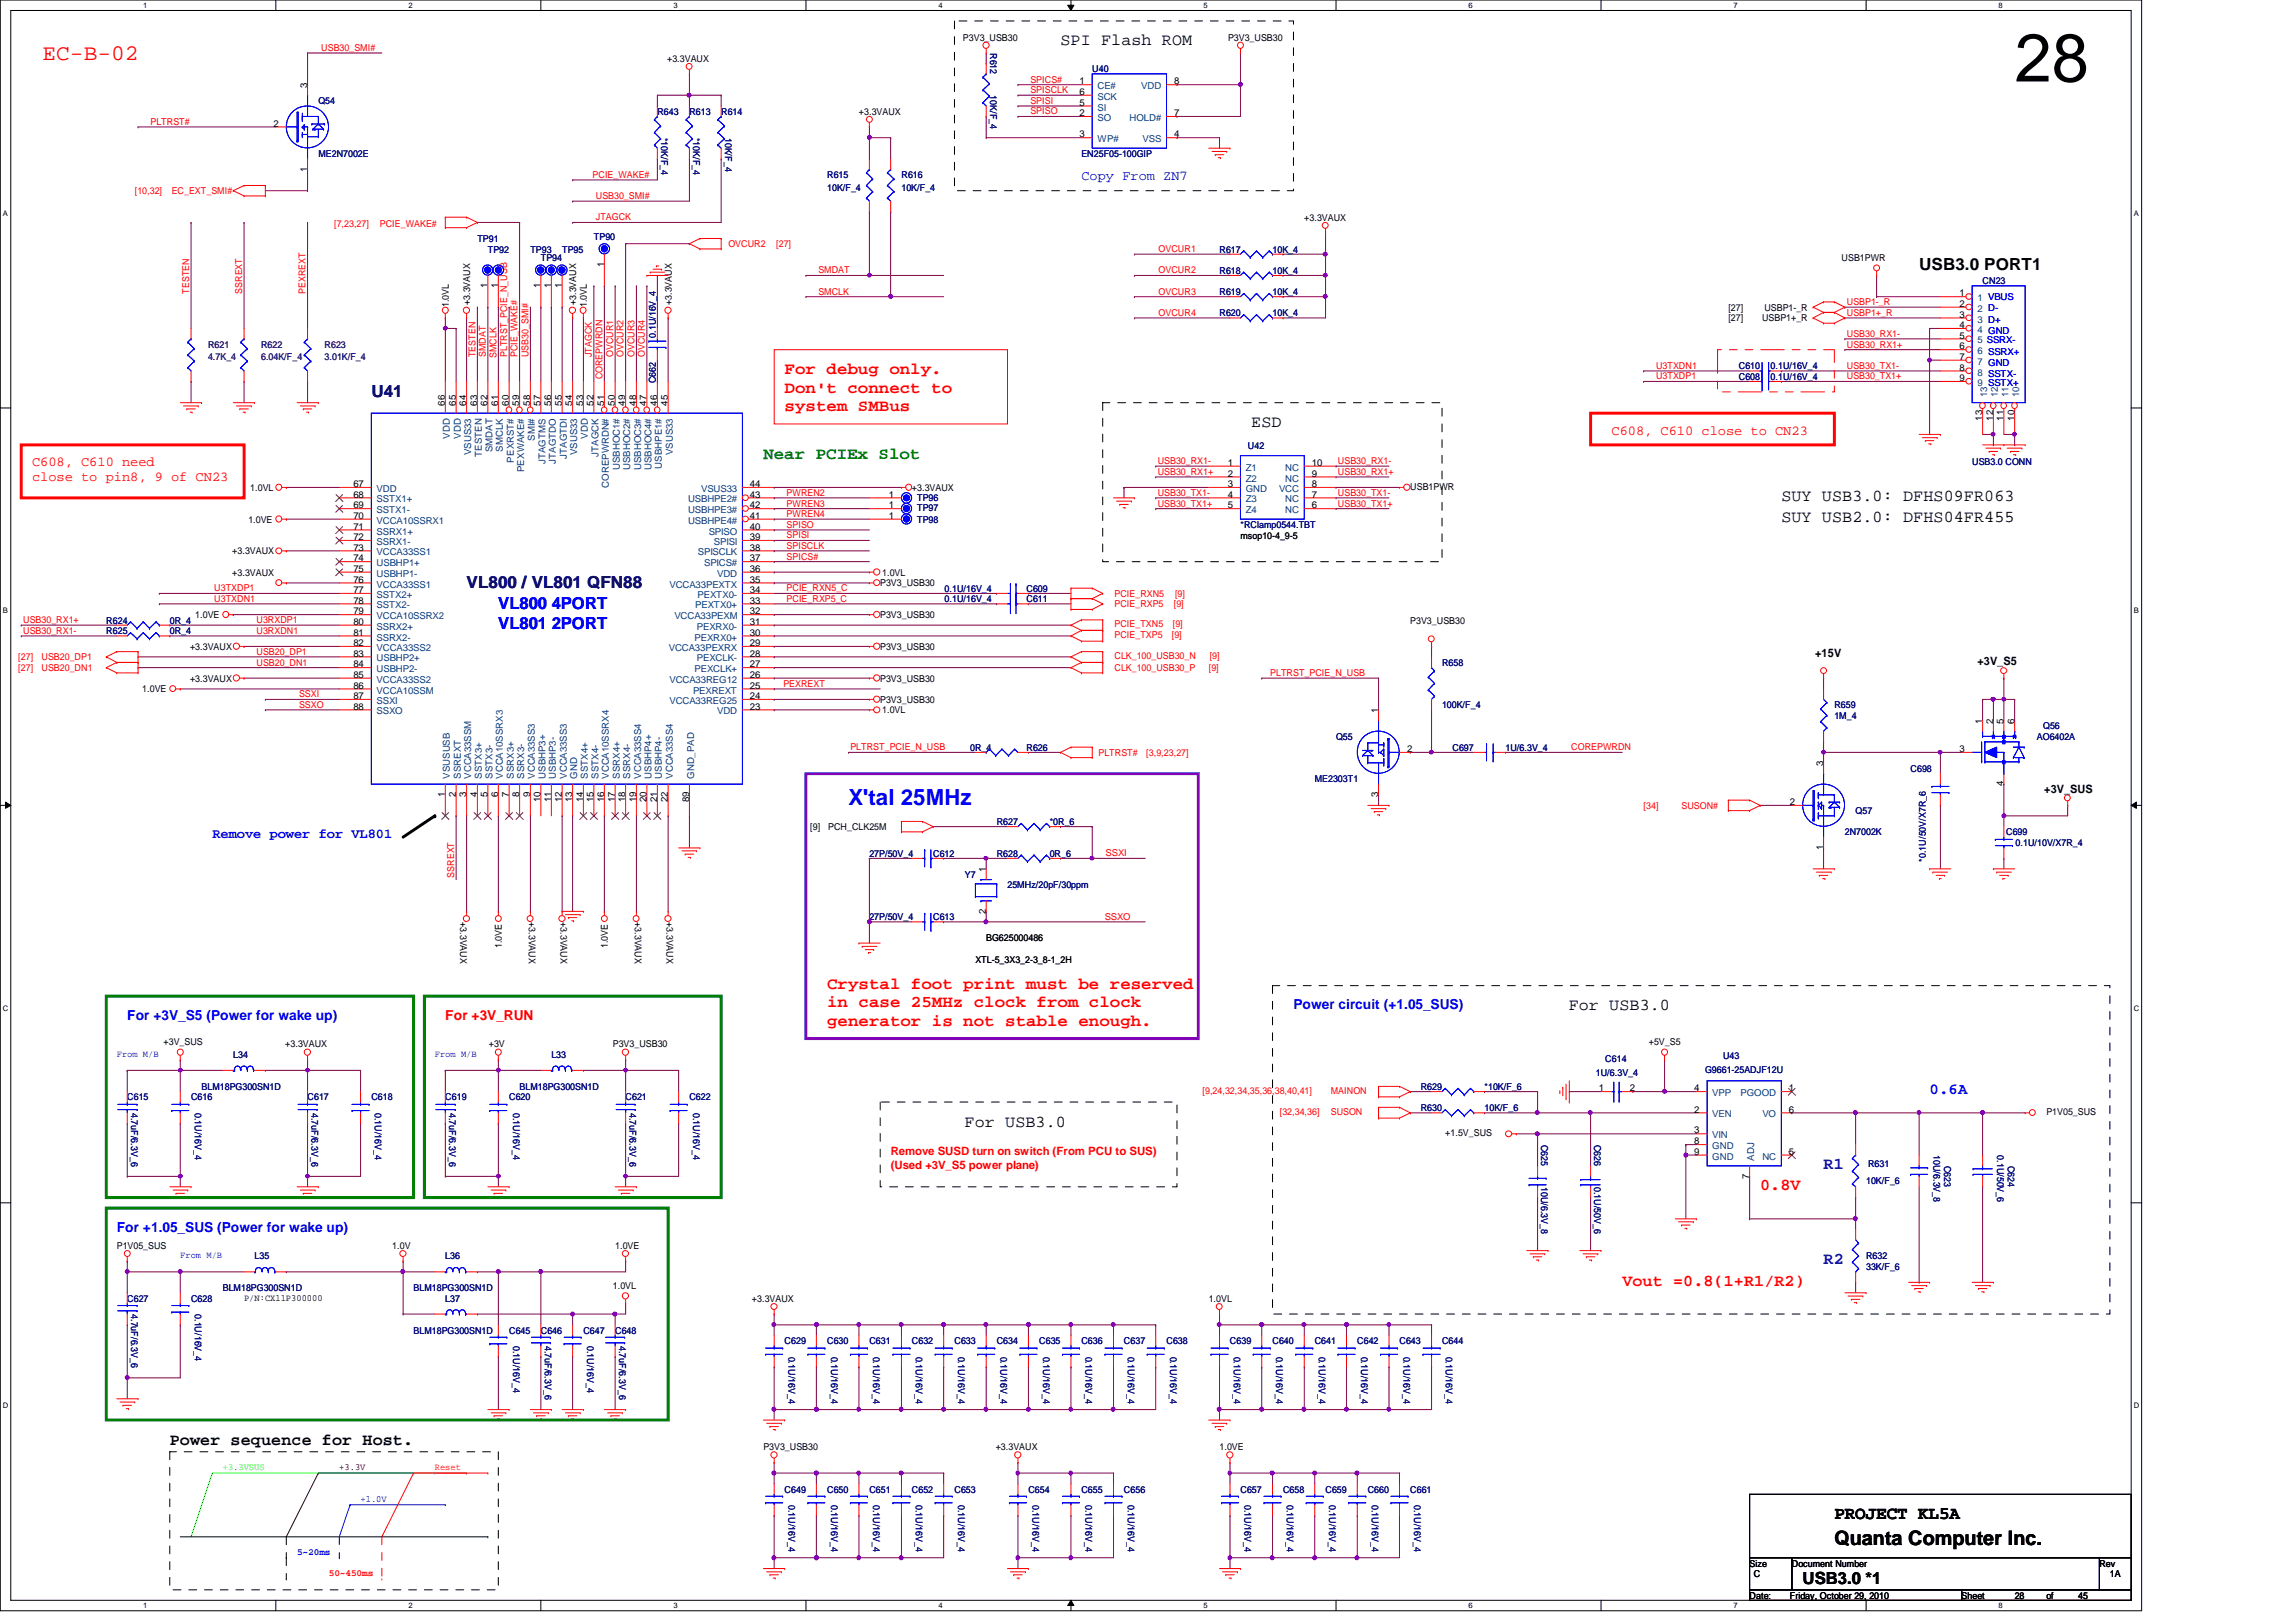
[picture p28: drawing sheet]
<svg xmlns="http://www.w3.org/2000/svg" width="297mm" height="210mm" viewBox="0 0 297 210" stroke-linecap="round" stroke-linejoin="round" font-family="sans-serif">
<defs><g id="words">
<text font-size="8.8" x="260.6" y="10.5">28</text>
<text font-size="2.9" fill="#f00" x="5.5" y="7.7">EC-B-02</text>
<text font-size="2.9" fill="#00f" x="109.8" y="104.1">X'tal 25MHz</text>
<text font-size="2.6" x="237.3" y="199.9">Quanta Computer Inc.</text>
<text font-size="2.3" x="237.3" y="196.6">PROJECT KL5A</text>
<g font-size="2.2">
<text x="137.2" y="5.9">SPI Flash ROM</text>
<text x="248.3" y="34.9">USB3.0 PORT1</text>
<text x="161.9" y="55.2">ESD</text>
<text x="230.5" y="64.9">SUY USB3.0: DFHS09FR063</text>
<text x="230.5" y="67.6">SUY USB2.0: DFHS04FR455</text>
<text x="202.9" y="130.7">For USB3.0</text>
<text x="124.8" y="145.8">For USB3.0</text>
<text x="22" y="186.9">Power sequence for Host.</text>
<text x="233.2" y="205">USB3.0 *1</text>
</g>
<g font-size="2.2" fill="#000080">
<text x="48" y="51.4">U41</text>
<text x="60.4" y="76.1">VL800 / VL801 QFN88</text>
</g>
<g font-size="2.2" fill="#f00">
<text x="101.5" y="48.4">For debug only.</text>
<text x="101.5" y="50.8">Don't connect to</text>
<text x="101.5" y="53.2">system SMBus</text>
<text x="107" y="127.9">Crystal foot print must be reserved</text>
<text x="107" y="130.3">in case 25MHz clock from clock</text>
<text x="107" y="132.8">generator is not stable enough.</text>
<text x="227.7" y="154">0.8V</text>
<text x="209.9" y="166.4">Vout =0.8(1+R1/R2)</text>
</g>
<text font-size="2.2" fill="#008000" x="98.8" y="59.4">Near PCIEx Slot</text>
<g font-size="2.2" fill="#00f">
<text x="64.5" y="78.8">VL800 4PORT</text>
<text x="64.5" y="81.4">VL801 2PORT</text>
</g>
<g font-size="2.2" fill="#0000a0">
<text x="235.9" y="151.3">R1</text>
<text x="235.9" y="163.6">R2</text>
</g>
<text font-size="2" fill="#00f" x="249.6" y="141.6">0.6A</text>
<g font-size="1.8" fill="#00f">
<text x="139.9" y="23.3">Copy From ZN7</text>
<text x="27.5" y="108.5">Remove power for VL801</text>
<text x="16.5" y="132">For +3V_S5 (Power for wake up)</text>
<text x="167.3" y="130.6">Power circuit (+1.05_SUS)</text>
<text x="15.1" y="159.4">For +1.05_SUS (Power for wake up)</text>
</g>
<g font-size="1.8" fill="#f00">
<text x="208.5" y="56.3">C608, C610 close to CN23</text>
<text x="4.1" y="60.4">C608, C610 need</text>
<text x="4.1" y="62.3">close to pin8, 9 of CN23</text>
<text x="57.6" y="132">For +3V_RUN</text>
</g>
<g font-size="1.5">
<text x="234.8" y="85">+15V</text>
<text x="255.8" y="86.1">+3V_S5</text>
<text x="264.5" y="102.6">+3V_SUS</text>
</g>
<g font-size="1.5" fill="#f00">
<text x="115.2" y="149.5">Remove SUSD turn on switch (From PCU to SUS)</text>
<text x="115.2" y="151.3">(Used +3V_S5 power plane)</text>
</g>
<g font-size="1.2">
<text x="124.6" y="5.2">P3V3_USB30</text>
<text x="158.9" y="5.2">P3V3_USB30</text>
<text x="39.7" y="11.3" transform="rotate(-90 39.7 11.3)">3</text>
<text x="86.3" y="8">+3.3VAUX</text>
<text x="139.7" y="10.9">1</text>
<text x="151.9" y="10.9">8</text>
<text x="35.4" y="16.4">2</text>
<text x="111.1" y="14.9">+3.3VAUX</text>
<text x="139.7" y="12.3">6</text>
<text x="139.7" y="13.7">5</text>
<text x="139.7" y="15">2</text>
<text x="139.7" y="17.8">3</text>
<text x="151.9" y="17.8">4</text>
<text x="151.9" y="15">7</text>
<text x="39.7" y="22.2" transform="rotate(-90 39.7 22.2)">1</text>
<text x="168.7" y="28.6">+3.3VAUX</text>
<text x="78.1" y="34.5" transform="rotate(-90 78.1 34.5)">1</text>
<text x="238.2" y="33.8">USB1PWR</text>
<text x="58.1" y="39.8" transform="rotate(-90 58.1 39.8)">1.0VL</text>
<text x="60.8" y="39.5" transform="rotate(-90 60.8 39.5)">+3.3VAUX</text>
<text x="63.1" y="37.3" transform="rotate(-90 63.1 37.3)">1</text>
<text x="64.4" y="37.3" transform="rotate(-90 64.4 37.3)">1</text>
<text x="69.9" y="37.3" transform="rotate(-90 69.9 37.3)">1</text>
<text x="71.3" y="37.3" transform="rotate(-90 71.3 37.3)">1</text>
<text x="72.7" y="37.3" transform="rotate(-90 72.7 37.3)">1</text>
<text x="74.5" y="39.5" transform="rotate(-90 74.5 39.5)">+3.3VAUX</text>
<text x="75.9" y="39.8" transform="rotate(-90 75.9 39.8)">1.0VL</text>
<text x="86.9" y="39.5" transform="rotate(-90 86.9 39.5)">+3.3VAUX</text>
<text x="223.6" y="41.6">[27]</text>
<text x="223.6" y="40.2">[27]</text>
<text x="228" y="41.6">USBP1+_R</text>
<text x="228.3" y="40.2">USBP1-_R</text>
<text x="253.5" y="38.4">1</text>
<text x="253.5" y="41.1">3</text>
<text x="253.5" y="39.7">2</text>
<text x="253.5" y="42.5">4</text>
<text x="253.5" y="43.8">5</text>
<text x="253.5" y="45.2">6</text>
<text x="253.5" y="46.6">7</text>
<text x="253.5" y="48">8</text>
<text x="57.6" y="52.5" transform="rotate(-90 57.6 52.5)">66</text>
<text x="59" y="52.5" transform="rotate(-90 59 52.5)">65</text>
<text x="60.3" y="52.5" transform="rotate(-90 60.3 52.5)">64</text>
<text x="61.7" y="52.5" transform="rotate(-90 61.7 52.5)">63</text>
<text x="63.1" y="52.5" transform="rotate(-90 63.1 52.5)">62</text>
<text x="64.4" y="52.5" transform="rotate(-90 64.4 52.5)">61</text>
<text x="65.8" y="52.5" transform="rotate(-90 65.8 52.5)">60</text>
<text x="67.2" y="52.5" transform="rotate(-90 67.2 52.5)">59</text>
<text x="68.6" y="52.5" transform="rotate(-90 68.6 52.5)">58</text>
<text x="69.9" y="52.5" transform="rotate(-90 69.9 52.5)">57</text>
<text x="71.3" y="52.5" transform="rotate(-90 71.3 52.5)">56</text>
<text x="72.7" y="52.5" transform="rotate(-90 72.7 52.5)">55</text>
<text x="74" y="52.5" transform="rotate(-90 74 52.5)">54</text>
<text x="75.4" y="52.5" transform="rotate(-90 75.4 52.5)">53</text>
<text x="76.8" y="52.5" transform="rotate(-90 76.8 52.5)">52</text>
<text x="78.1" y="52.5" transform="rotate(-90 78.1 52.5)">51</text>
<text x="79.5" y="52.5" transform="rotate(-90 79.5 52.5)">50</text>
<text x="80.9" y="52.5" transform="rotate(-90 80.9 52.5)">49</text>
<text x="82.3" y="52.5" transform="rotate(-90 82.3 52.5)">48</text>
<text x="83.6" y="52.5" transform="rotate(-90 83.6 52.5)">47</text>
<text x="85" y="52.5" transform="rotate(-90 85 52.5)">46</text>
<text x="86.4" y="52.5" transform="rotate(-90 86.4 52.5)">45</text>
<text x="253.5" y="49.3">9</text>
<text x="256.5" y="54.4" transform="rotate(-90 256.5 54.4)">13</text>
<text x="257.8" y="54.4" transform="rotate(-90 257.8 54.4)">12</text>
<text x="259.2" y="54.4" transform="rotate(-90 259.2 54.4)">11</text>
<text x="260.6" y="54.4" transform="rotate(-90 260.6 54.4)">10</text>
<text x="32.4" y="63.5">1.0VL</text>
<text x="45.7" y="65.8">69</text>
<text x="45.7" y="64.4">68</text>
<text x="45.7" y="63">67</text>
<text x="97" y="65.8">42</text>
<text x="97" y="64.4">43</text>
<text x="97" y="63">44</text>
<text x="115" y="65.8">1</text>
<text x="115" y="64.4">1</text>
<text x="118" y="63.5">+3.3VAUX</text>
<text x="158.8" y="60.3">1</text>
<text x="158.8" y="61.7">2</text>
<text x="158.8" y="63">3</text>
<text x="158.8" y="64.4">4</text>
<text x="158.8" y="65.8">5</text>
<text x="169.7" y="63">8</text>
<text x="169.7" y="64.4">7</text>
<text x="169.7" y="65.8">6</text>
<text x="169.7" y="61.7">9</text>
<text x="169.7" y="60.3">10</text>
<text x="182.5" y="63.4">USB1PWR</text>
<text x="30.1" y="71.8">+3.3VAUX</text>
<text x="32.1" y="67.6">1.0VE</text>
<text x="45.7" y="71.2">73</text>
<text x="45.7" y="69.9">72</text>
<text x="45.7" y="68.5">71</text>
<text x="45.7" y="67.1">70</text>
<text x="97" y="71.2">38</text>
<text x="97" y="69.9">39</text>
<text x="97" y="68.5">40</text>
<text x="97" y="67.1">41</text>
<text x="115" y="67.1">1</text>
<text x="160.5" y="69.7">msop10-4_9-5</text>
<text x="30.1" y="74.5">+3.3VAUX</text>
<text x="45.7" y="76.8">77</text>
<text x="45.7" y="75.4">76</text>
<text x="45.7" y="74">75</text>
<text x="45.7" y="72.6">74</text>
<text x="97" y="76.8">34</text>
<text x="97" y="75.4">35</text>
<text x="97" y="74">36</text>
<text x="97" y="72.6">37</text>
<text x="113.9" y="75.9">P3V3_USB30</text>
<text x="114.1" y="74.5">1.0VL</text>
<text x="25.3" y="80">1.0VE</text>
<text x="45.7" y="83.6">82</text>
<text x="45.7" y="82.3">81</text>
<text x="45.7" y="80.9">80</text>
<text x="45.7" y="79.5">79</text>
<text x="45.7" y="78.1">78</text>
<text x="97" y="83.6">29</text>
<text x="97" y="82.3">30</text>
<text x="97" y="80.9">31</text>
<text x="97" y="79.5">32</text>
<text x="97" y="78.1">33</text>
<text x="113.9" y="80">P3V3_USB30</text>
<text x="182.5" y="80.7">P3V3_USB30</text>
<text x="18.4" y="89.6">1.0VE</text>
<text x="24.6" y="88.2">+3.3VAUX</text>
<text x="24.6" y="84.1">+3.3VAUX</text>
<text x="45.7" y="89.1">86</text>
<text x="45.7" y="87.7">85</text>
<text x="45.7" y="86.4">84</text>
<text x="45.7" y="85">83</text>
<text x="97" y="89.1">25</text>
<text x="97" y="87.7">26</text>
<text x="97" y="86.4">27</text>
<text x="97" y="85">28</text>
<text x="113.9" y="84.1">P3V3_USB30</text>
<text x="113.9" y="88.2">P3V3_USB30</text>
<text x="45.7" y="91.8">88</text>
<text x="45.7" y="90.5">87</text>
<text x="97" y="91.8">23</text>
<text x="97" y="90.5">24</text>
<text x="113.9" y="91">P3V3_USB30</text>
<text x="114.1" y="92.3">1.0VL</text>
<text x="178.3" y="92.3" transform="rotate(-90 178.3 92.3)">1</text>
<text x="256.5" y="93.6" transform="rotate(-90 256.5 93.6)">1</text>
<text x="257.8" y="93.6" transform="rotate(-90 257.8 93.6)">2</text>
<text x="259.2" y="93.6" transform="rotate(-90 259.2 93.6)">5</text>
<text x="260.6" y="93.6" transform="rotate(-90 260.6 93.6)">6</text>
<text x="182" y="97.3">2</text>
<text x="235.9" y="99.1" transform="rotate(-90 235.9 99.1)">3</text>
<text x="253.5" y="97.3">3</text>
<text x="259.2" y="101.8" transform="rotate(-90 259.2 101.8)">4</text>
<text x="57.6" y="103.1" transform="rotate(-90 57.6 103.1)">1</text>
<text x="59" y="103.1" transform="rotate(-90 59 103.1)">2</text>
<text x="60.3" y="103.1" transform="rotate(-90 60.3 103.1)">3</text>
<text x="61.7" y="103.1" transform="rotate(-90 61.7 103.1)">4</text>
<text x="63.1" y="103.1" transform="rotate(-90 63.1 103.1)">5</text>
<text x="64.4" y="103.1" transform="rotate(-90 64.4 103.1)">6</text>
<text x="65.8" y="103.1" transform="rotate(-90 65.8 103.1)">7</text>
<text x="67.2" y="103.1" transform="rotate(-90 67.2 103.1)">8</text>
<text x="68.6" y="103.1" transform="rotate(-90 68.6 103.1)">9</text>
<text x="69.9" y="103.8" transform="rotate(-90 69.9 103.8)">10</text>
<text x="71.3" y="103.8" transform="rotate(-90 71.3 103.8)">11</text>
<text x="72.7" y="103.8" transform="rotate(-90 72.7 103.8)">12</text>
<text x="74" y="103.8" transform="rotate(-90 74 103.8)">13</text>
<text x="75.4" y="103.8" transform="rotate(-90 75.4 103.8)">14</text>
<text x="76.8" y="103.8" transform="rotate(-90 76.8 103.8)">15</text>
<text x="78.1" y="103.8" transform="rotate(-90 78.1 103.8)">16</text>
<text x="79.5" y="103.8" transform="rotate(-90 79.5 103.8)">17</text>
<text x="80.9" y="103.8" transform="rotate(-90 80.9 103.8)">18</text>
<text x="82.3" y="103.8" transform="rotate(-90 82.3 103.8)">19</text>
<text x="83.6" y="103.8" transform="rotate(-90 83.6 103.8)">20</text>
<text x="85" y="103.8" transform="rotate(-90 85 103.8)">21</text>
<text x="86.4" y="103.8" transform="rotate(-90 86.4 103.8)">22</text>
<text x="89.2" y="103.8" transform="rotate(-90 89.2 103.8)">89</text>
<text x="104.8" y="107.4">[9]</text>
<text x="107.1" y="107.4">PCH_CLK25M</text>
<text x="178.3" y="103.1" transform="rotate(-90 178.3 103.1)">3</text>
<text x="231.6" y="104.2">2</text>
<text x="127.5" y="112.9" transform="rotate(-90 127.5 112.9)">1</text>
<text x="235.9" y="110" transform="rotate(-90 235.9 110)">1</text>
<text x="59.5" y="119.3" transform="rotate(90 59.5 119.3)">+3.3VAUX</text>
<text x="68.4" y="119.3" transform="rotate(90 68.4 119.3)">+3.3VAUX</text>
<text x="72.5" y="119.3" transform="rotate(90 72.5 119.3)">+3.3VAUX</text>
<text x="82.1" y="119.3" transform="rotate(90 82.1 119.3)">+3.3VAUX</text>
<text x="86.2" y="119.3" transform="rotate(90 86.2 119.3)">+3.3VAUX</text>
<text x="127.5" y="118.2" transform="rotate(-90 127.5 118.2)">2</text>
<text x="64.9" y="122.7" transform="rotate(-90 64.9 122.7)">1.0VE</text>
<text x="78.7" y="122.7" transform="rotate(-90 78.7 122.7)">1.0VE</text>
<text x="126.2" y="124.6">XTL-5_3X3_2-3_8-1_2H</text>
<text x="127.6" y="121.8">BG625000486</text>
<text x="21.2" y="135.3">+3V_SUS</text>
<text x="36.9" y="135.6">+3.3VAUX</text>
<text x="63.2" y="135.6">+3V</text>
<text x="79.3" y="135.6">P3V3_USB30</text>
<text x="213.3" y="135.3">+5V_S5</text>
<text x="206.8" y="141.2">1</text>
<text x="210.9" y="141.2">2</text>
<text x="219.2" y="141.2">4</text>
<text x="219.2" y="144">2</text>
<text x="231.4" y="141.2">1</text>
<text x="231.4" y="144">6</text>
<text x="187" y="147.1">+1.5V_SUS</text>
<text x="219.2" y="146.7">3</text>
<text x="219.2" y="148.1">8</text>
<text x="219.2" y="149.4">9</text>
<text x="231.4" y="149.4">5</text>
<text x="264.7" y="144.3">P1V05_SUS</text>
<text x="226.3" y="152.5" transform="rotate(-90 226.3 152.5)">7</text>
<text x="15.1" y="161.6">P1V05_SUS</text>
<text x="50.8" y="161.6">1.0V</text>
<text x="79.6" y="161.6">1.0VE</text>
<text x="79.3" y="166.8">1.0VL</text>
<text x="31.6" y="168.3">P/N:CX11P300000</text>
<text x="97.3" y="168.4">+3.3VAUX</text>
<text x="156.4" y="168.4">1.0VL</text>
<text x="98.8" y="187.7">P3V3_USB30</text>
<text x="128.8" y="187.7">+3.3VAUX</text>
<text x="157.8" y="187.7">1.0VE</text>
<text x="226.4" y="202.7">Size</text>
<text x="231.8" y="202.7">Document Number</text>
<text x="271.6" y="202.7">Rev</text>
<text x="226.4" y="206.9">Date:</text>
<text x="226.9" y="204.1">C</text>
<text x="231.6" y="206.9">Friday, October 29, 2010</text>
<text x="253.8" y="206.9">Sheet</text>
<text x="260.6" y="206.9">28</text>
<text x="264.7" y="206.9">of</text>
<text x="268.9" y="206.9">45</text>
<text x="273" y="204.1">1A</text>
</g>
<g font-size="1.2" fill="#f00">
<text x="41.6" y="6.6">USB30_SMI#</text>
<text x="133.3" y="10.7">SPICS#</text>
<text x="19.5" y="16.2">PLTRST#</text>
<text x="133.3" y="12.1">SPISCLK</text>
<text x="133.3" y="13.5">SPISI</text>
<text x="133.3" y="14.8">SPISO</text>
<text x="76.7" y="23">PCIE_WAKE#</text>
<text x="17.4" y="25.1">[10,32]</text>
<text x="22.2" y="25.1">EC_EXT_SMI#</text>
<text x="43.2" y="29.4">[7,23,27]</text>
<text x="49.1" y="29.4">PCIE_WAKE#</text>
<text x="77.1" y="28.5">JTAGCK</text>
<text x="77.1" y="25.8">USB30_SMI#</text>
<text x="94.2" y="32">OVCUR2</text>
<text x="100.4" y="32">[27]</text>
<text x="105.9" y="35.4">SMDAT</text>
<text x="149.9" y="32.6">OVCUR1</text>
<text x="149.9" y="35.4">OVCUR2</text>
<text x="24.5" y="38" transform="rotate(-90 24.5 38)">TESTEN</text>
<text x="31.3" y="38" transform="rotate(-90 31.3 38)">SSREXT</text>
<text x="39.5" y="38" transform="rotate(-90 39.5 38)">PEXREXT</text>
<text x="105.9" y="38.1">SMCLK</text>
<text x="149.9" y="40.9">OVCUR4</text>
<text x="149.9" y="38.1">OVCUR3</text>
<text x="238.9" y="39.5">USBP1-_R</text>
<text x="238.9" y="40.9">USBP1+_R</text>
<text x="61.5" y="46.2" transform="rotate(-90 61.5 46.2)">TESTEN</text>
<text x="62.9" y="46.2" transform="rotate(-90 62.9 46.2)">SMDAT</text>
<text x="64.2" y="46.4" transform="rotate(-90 64.2 46.4)">SMCLK</text>
<text x="65.6" y="46.2" transform="rotate(-90 65.6 46.2)">PLTRST_PCIE_N_USB</text>
<text x="67" y="46.2" transform="rotate(-90 67 46.2)">PCIE_WAKE#</text>
<text x="68.4" y="46.2" transform="rotate(-90 68.4 46.2)">USB30_SMI#</text>
<text x="76.6" y="46.2" transform="rotate(-90 76.6 46.2)">JTAGCK</text>
<text x="79.3" y="46.2" transform="rotate(-90 79.3 46.2)">OVCUR1</text>
<text x="80.7" y="46.2" transform="rotate(-90 80.7 46.2)">OVCUR2</text>
<text x="82.1" y="46.2" transform="rotate(-90 82.1 46.2)">OVCUR3</text>
<text x="83.4" y="46.2" transform="rotate(-90 83.4 46.2)">OVCUR4</text>
<text x="214.2" y="47.8">U3TXDN1</text>
<text x="238.9" y="47.8">USB30_TX1-</text>
<text x="238.9" y="43.6">USB30_RX1-</text>
<text x="238.9" y="45">USB30_RX1+</text>
<text x="77.9" y="49.1" transform="rotate(-90 77.9 49.1)">COREPWRDN</text>
<text x="214.2" y="49.1">U3TXDP1</text>
<text x="238.9" y="49.1">USB30_TX1+</text>
<text x="101.8" y="64.2">PWREN2</text>
<text x="101.8" y="65.6">PWREN3</text>
<text x="149.8" y="60.1">USB30_RX1-</text>
<text x="149.8" y="64.2">USB30_TX1-</text>
<text x="149.8" y="65.6">USB30_TX1+</text>
<text x="149.8" y="61.5">USB30_RX1+</text>
<text x="173.1" y="65.6">USB30_TX1+</text>
<text x="173.1" y="61.5">USB30_RX1+</text>
<text x="173.1" y="64.2">USB30_TX1-</text>
<text x="173.1" y="60.1">USB30_RX1-</text>
<text x="101.8" y="66.9">PWREN4</text>
<text x="101.8" y="69.7">SPISI</text>
<text x="101.8" y="68.3">SPISO</text>
<text x="101.8" y="71">SPISCLK</text>
<text x="27.7" y="76.5">U3TXDP1</text>
<text x="27.7" y="77.9">U3TXDN1</text>
<text x="101.8" y="72.4">SPICS#</text>
<text x="101.8" y="76.5">PCIE_RXN5_C</text>
<text x="101.8" y="77.9">PCIE_RXP5_C</text>
<text x="144.2" y="77.3">PCIE_RXN5</text>
<text x="152" y="77.3">[9]</text>
<text x="3" y="82">USB30_RX1-</text>
<text x="3" y="80.6">USB30_RX1+</text>
<text x="33.2" y="82">U3RXDN1</text>
<text x="33.2" y="80.6">U3RXDP1</text>
<text x="144.2" y="78.6">PCIE_RXP5</text>
<text x="144.2" y="81.1">PCIE_TXN5</text>
<text x="144.2" y="82.6">PCIE_TXP5</text>
<text x="151.6" y="82.6">[9]</text>
<text x="151.7" y="81.1">[9]</text>
<text x="151.8" y="78.6">[9]</text>
<text x="2.4" y="85.5">[27]</text>
<text x="2.4" y="86.9">[27]</text>
<text x="5.4" y="85.5">USB20_DP1</text>
<text x="5.4" y="86.9">USB20_DN1</text>
<text x="33.2" y="84.8">USB20_DP1</text>
<text x="33.2" y="86.1">USB20_DN1</text>
<text x="101.3" y="88.9">PEXREXT</text>
<text x="144.2" y="85.3">CLK_100_USB30_N</text>
<text x="144.2" y="86.9">CLK_100_USB30_P</text>
<text x="156.4" y="86.9">[9]</text>
<text x="156.5" y="85.3">[9]</text>
<text x="164.3" y="87.5">PLTRST_PCIE_N_USB</text>
<text x="38.7" y="90.3">SSXI</text>
<text x="38.7" y="91.6">SSXO</text>
<text x="110" y="97.1">PLTRST_PCIE_N_USB</text>
<text x="142.1" y="97.8">PLTRST#</text>
<text x="148.3" y="97.8">[3,9,23,27]</text>
<text x="203.3" y="97.1">COREPWRDN</text>
<text x="212.6" y="104.7">[34]</text>
<text x="217.5" y="104.7">SUSON#</text>
<text x="58.8" y="113.6" transform="rotate(-90 58.8 113.6)">SSREXT</text>
<text x="143" y="110.8">SSXI</text>
<text x="142.9" y="119">SSXO</text>
<text x="155.6" y="141.6">[9,24,32,34,35,36,38,40,41]</text>
<text x="172.2" y="141.6">MAINON</text>
<text x="165.6" y="144.3">[32,34,36]</text>
<text x="172.2" y="144.3">SUSON</text>
<text x="56.3" y="190.3">Reset</text>
<text x="42.5" y="204">50~450ms</text>
</g>
<g font-size="1.2" fill="#000080">
<text x="128.1" y="6.9" transform="rotate(90 128.1 6.9)">R612</text>
<text x="141.3" y="9.4">U40</text>
<text x="41.2" y="13.5">Q54</text>
<text x="85" y="14.9">R643</text>
<text x="85.6" y="17.8" transform="rotate(90 85.6 17.8)">*10K/F_4</text>
<text x="89.2" y="14.9">R613</text>
<text x="89.7" y="17.8" transform="rotate(90 89.7 17.8)">*10K/F_4</text>
<text x="93.3" y="14.9">R614</text>
<text x="93.8" y="17.8" transform="rotate(90 93.8 17.8)">10K/F_4</text>
<text x="128.1" y="12.3" transform="rotate(90 128.1 12.3)">10K/F_4</text>
<text x="41.2" y="20.3">ME2N7002E</text>
<text x="107" y="23.1">R615</text>
<text x="116.6" y="23.1">R616</text>
<text x="139.9" y="20.3">EN25F05-100GIP</text>
<text x="107" y="24.7">10K/F_4</text>
<text x="116.6" y="24.7">10K/F_4</text>
<text x="61.8" y="31.3">TP91</text>
<text x="63.1" y="32.7">TP92</text>
<text x="68.6" y="32.7">TP93</text>
<text x="70" y="33.8">TP94</text>
<text x="72.7" y="32.7">TP95</text>
<text x="76.8" y="31">TP90</text>
<text x="157.8" y="35.4">R618</text>
<text x="157.8" y="32.7">R617</text>
<text x="164.6" y="35.4">10K_4</text>
<text x="164.6" y="32.7">10K_4</text>
<text x="157.8" y="40.9">R620</text>
<text x="157.8" y="38.1">R619</text>
<text x="164.6" y="40.9">10K_4</text>
<text x="164.6" y="38.1">10K_4</text>
<text x="256.5" y="36.8">CN23</text>
<text x="84.8" y="43.7" transform="rotate(-90 84.8 43.7)">0.1U/16V_4</text>
<text x="225" y="47.8">C610</text>
<text x="229.1" y="47.8">0.1U/16V_4</text>
<text x="84.8" y="49.6" transform="rotate(-90 84.8 49.6)">C662</text>
<text x="225" y="49.1">C608</text>
<text x="229.1" y="49.1">0.1U/16V_4</text>
<text x="161.5" y="58.2">U42</text>
<text x="118.7" y="64.8">TP96</text>
<text x="255.1" y="60.1">USB3.0 CONN</text>
<text x="118.7" y="66.1">TP97</text>
<text x="118.7" y="67.6">TP98</text>
<text x="160.5" y="68.3">*RClamp0544.TBT</text>
<text x="122.2" y="76.6">0.1U/16V_4</text>
<text x="122.2" y="77.9">0.1U/16V_4</text>
<text x="132.8" y="76.6">C609</text>
<text x="132.8" y="77.9">C611</text>
<text x="13.8" y="82">R625</text>
<text x="13.8" y="80.7">R624</text>
<text x="22" y="82">0R_4</text>
<text x="22" y="80.7">0R_4</text>
<text x="186.6" y="86.1">R658</text>
<text x="172.8" y="95.8">Q55</text>
<text x="186.6" y="91.7">100K/F_4</text>
<text x="237.3" y="91.7">R659</text>
<text x="237.3" y="93">1M_4</text>
<text x="263.5" y="95.8">AO6402A</text>
<text x="264.3" y="94.4">Q56</text>
<text x="125.5" y="97.2">0R_4</text>
<text x="132.8" y="97.2">R626</text>
<text x="170.1" y="101.3">ME2303T1</text>
<text x="187.9" y="97.2">C697</text>
<text x="194.8" y="97.2">1U/6.3V_4</text>
<text x="247.2" y="99.9">C698</text>
<text x="128.9" y="106.7">R627</text>
<text x="135.8" y="106.7">*0R_6</text>
<text x="240.1" y="105.4">Q57</text>
<text x="112.5" y="110.9">27P/50V_4</text>
<text x="120.7" y="110.9">C612</text>
<text x="124.8" y="113.6">Y7</text>
<text x="128.9" y="110.9">R628</text>
<text x="135.8" y="110.9">0R_6</text>
<text x="238.7" y="108.1">2N7002K</text>
<text x="249.2" y="111.5" transform="rotate(-90 249.2 111.5)">*0.1U/50V/X7R_6</text>
<text x="259.5" y="108.1">C699</text>
<text x="260.8" y="109.5">0.1U/10V/X7R_4</text>
<text x="112.5" y="119.1">27P/50V_4</text>
<text x="120.7" y="119.1">C613</text>
<text x="130.3" y="115">25MHz/20pF/30ppm</text>
<text x="30.2" y="136.9">L34</text>
<text x="71.3" y="136.9">L33</text>
<text x="207.7" y="137.5">C614</text>
<text x="222.9" y="137">U43</text>
<text x="16.5" y="142.4">C615</text>
<text x="24.7" y="142.4">C616</text>
<text x="26.1" y="141">BLM18PG300SN1D</text>
<text x="39.8" y="142.4">C617</text>
<text x="48" y="142.4">C618</text>
<text x="57.6" y="142.4">C619</text>
<text x="65.9" y="142.4">C620</text>
<text x="67.2" y="141">BLM18PG300SN1D</text>
<text x="80.9" y="142.4">C621</text>
<text x="89.2" y="142.4">C622</text>
<text x="183.8" y="143.8">R630</text>
<text x="183.8" y="141">R629</text>
<text x="192.1" y="143.8">10K/F_6</text>
<text x="192.1" y="141">*10K/F_6</text>
<text x="206.5" y="139.2">1U/6.3V_4</text>
<text x="220.6" y="138.9">G9661-25ADJF12U</text>
<text x="17" y="144" transform="rotate(90 17 144)">4.7uF/6.3V_6</text>
<text x="25.2" y="144" transform="rotate(90 25.2 144)">0.1U/16V_4</text>
<text x="40.3" y="144" transform="rotate(90 40.3 144)">4.7uF/6.3V_6</text>
<text x="48.5" y="144" transform="rotate(90 48.5 144)">0.1U/16V_4</text>
<text x="58.1" y="144" transform="rotate(90 58.1 144)">4.7uF/6.3V_6</text>
<text x="66.4" y="144" transform="rotate(90 66.4 144)">0.1U/16V_4</text>
<text x="81.4" y="144" transform="rotate(90 81.4 144)">4.7uF/6.3V_6</text>
<text x="89.7" y="144" transform="rotate(90 89.7 144)">0.1U/16V_4</text>
<text x="199.4" y="148.1" transform="rotate(90 199.4 148.1)">C625</text>
<text x="206.2" y="148.1" transform="rotate(90 206.2 148.1)">C626</text>
<text x="250.1" y="149.5" transform="rotate(90 250.1 149.5)">10U/6.3V_8</text>
<text x="258.4" y="149.5" transform="rotate(90 258.4 149.5)">0.1U/50V_6</text>
<text x="199.4" y="153.6" transform="rotate(90 199.4 153.6)">10U/6.3V_8</text>
<text x="206.2" y="153.6" transform="rotate(90 206.2 153.6)">0.1U/50V_6</text>
<text x="241.4" y="153.2">10K/F_6</text>
<text x="241.7" y="151">R631</text>
<text x="251.5" y="150.9" transform="rotate(90 251.5 150.9)">C623</text>
<text x="259.8" y="150.9" transform="rotate(90 259.8 150.9)">C624</text>
<text x="28.8" y="167.1">BLM18PG300SN1D</text>
<text x="32.9" y="163">L35</text>
<text x="53.5" y="167.1">BLM18PG300SN1D</text>
<text x="57.6" y="163">L36</text>
<text x="241.4" y="163">R632</text>
<text x="241.4" y="164.3">33K/F_6</text>
<text x="16.5" y="168.4">C627</text>
<text x="17" y="170.1" transform="rotate(90 17 170.1)">4.7uF/6.3V_6</text>
<text x="24.7" y="168.4">C628</text>
<text x="25.2" y="170.1" transform="rotate(90 25.2 170.1)">0.1U/16V_4</text>
<text x="53.5" y="172.6">BLM18PG300SN1D</text>
<text x="57.6" y="168.4">L37</text>
<text x="65.9" y="172.6">C645</text>
<text x="70" y="172.6">C646</text>
<text x="75.5" y="172.6">C647</text>
<text x="79.6" y="172.6">C648</text>
<text x="101.5" y="173.9">C629</text>
<text x="107" y="173.9">C630</text>
<text x="112.5" y="173.9">C631</text>
<text x="118" y="173.9">C632</text>
<text x="123.5" y="173.9">C633</text>
<text x="128.9" y="173.9">C634</text>
<text x="134.4" y="173.9">C635</text>
<text x="139.9" y="173.9">C636</text>
<text x="145.4" y="173.9">C637</text>
<text x="150.9" y="173.9">C638</text>
<text x="159.1" y="173.9">C639</text>
<text x="164.6" y="173.9">C640</text>
<text x="170.1" y="173.9">C641</text>
<text x="175.6" y="173.9">C642</text>
<text x="181.1" y="173.9">C643</text>
<text x="186.6" y="173.9">C644</text>
<text x="66.4" y="174.2" transform="rotate(90 66.4 174.2)">0.1U/16V_4</text>
<text x="70.5" y="174.2" transform="rotate(90 70.5 174.2)">4.7uF/6.3V_6</text>
<text x="75.9" y="174.2" transform="rotate(90 75.9 174.2)">0.1U/16V_4</text>
<text x="80.1" y="174.2" transform="rotate(90 80.1 174.2)">4.7uF/6.3V_6</text>
<text x="102" y="175.6" transform="rotate(90 102 175.6)">0.1U/16V_4</text>
<text x="107.5" y="175.6" transform="rotate(90 107.5 175.6)">0.1U/16V_4</text>
<text x="113" y="175.6" transform="rotate(90 113 175.6)">0.1U/16V_4</text>
<text x="118.5" y="175.6" transform="rotate(90 118.5 175.6)">0.1U/16V_4</text>
<text x="123.9" y="175.6" transform="rotate(90 123.9 175.6)">0.1U/16V_4</text>
<text x="129.5" y="175.6" transform="rotate(90 129.5 175.6)">0.1U/16V_4</text>
<text x="135" y="175.6" transform="rotate(90 135 175.6)">0.1U/16V_4</text>
<text x="140.4" y="175.6" transform="rotate(90 140.4 175.6)">0.1U/16V_4</text>
<text x="145.9" y="175.6" transform="rotate(90 145.9 175.6)">0.1U/16V_4</text>
<text x="151.4" y="175.6" transform="rotate(90 151.4 175.6)">0.1U/16V_4</text>
<text x="159.6" y="175.6" transform="rotate(90 159.6 175.6)">0.1U/16V_4</text>
<text x="165.1" y="175.6" transform="rotate(90 165.1 175.6)">0.1U/16V_4</text>
<text x="170.6" y="175.6" transform="rotate(90 170.6 175.6)">0.1U/16V_4</text>
<text x="176.1" y="175.6" transform="rotate(90 176.1 175.6)">0.1U/16V_4</text>
<text x="181.6" y="175.6" transform="rotate(90 181.6 175.6)">0.1U/16V_4</text>
<text x="187.1" y="175.6" transform="rotate(90 187.1 175.6)">0.1U/16V_4</text>
<text x="101.5" y="193.2">C649</text>
<text x="102" y="194.7" transform="rotate(90 102 194.7)">0.1U/16V_4</text>
<text x="107" y="193.2">C650</text>
<text x="107.5" y="194.7" transform="rotate(90 107.5 194.7)">0.1U/16V_4</text>
<text x="112.5" y="193.2">C651</text>
<text x="113" y="194.7" transform="rotate(90 113 194.7)">0.1U/16V_4</text>
<text x="118" y="193.2">C652</text>
<text x="118.5" y="194.7" transform="rotate(90 118.5 194.7)">0.1U/16V_4</text>
<text x="123.5" y="193.2">C653</text>
<text x="123.9" y="194.7" transform="rotate(90 123.9 194.7)">0.1U/16V_4</text>
<text x="133.1" y="193.2">C654</text>
<text x="133.6" y="194.7" transform="rotate(90 133.6 194.7)">0.1U/16V_4</text>
<text x="139.9" y="193.2">C655</text>
<text x="140.4" y="194.7" transform="rotate(90 140.4 194.7)">0.1U/16V_4</text>
<text x="145.4" y="193.2">C656</text>
<text x="145.9" y="194.7" transform="rotate(90 145.9 194.7)">0.1U/16V_4</text>
<text x="160.5" y="193.2">C657</text>
<text x="161" y="194.7" transform="rotate(90 161 194.7)">0.1U/16V_4</text>
<text x="166" y="193.2">C658</text>
<text x="166.5" y="194.7" transform="rotate(90 166.5 194.7)">0.1U/16V_4</text>
<text x="171.5" y="193.2">C659</text>
<text x="172" y="194.7" transform="rotate(90 172 194.7)">0.1U/16V_4</text>
<text x="177" y="193.2">C660</text>
<text x="177.5" y="194.7" transform="rotate(90 177.5 194.7)">0.1U/16V_4</text>
<text x="182.5" y="193.2">C661</text>
<text x="183" y="194.7" transform="rotate(90 183 194.7)">0.1U/16V_4</text>
</g>
<g font-size="1.2" fill="#004080">
<text x="142" y="11.6">CE#</text>
<text x="147.7" y="11.6">VDD</text>
<text x="142" y="12.9">SCK</text>
<text x="142" y="14.3">SI</text>
<text x="142" y="15.7">SO</text>
<text x="146.1" y="15.7">HOLD#</text>
<text x="142" y="18.4">WP#</text>
<text x="147.8" y="18.4">VSS</text>
<text x="255.8" y="39">1 VBUS</text>
<text x="255.8" y="41.7">3 D+</text>
<text x="255.8" y="40.3">2 D-</text>
<text x="255.8" y="43.1">4 GND</text>
<text x="255.8" y="44.4">5 SSRX-</text>
<text x="255.8" y="45.8">6 SSRX+</text>
<text x="255.8" y="47.2">7 GND</text>
<text x="255.8" y="48.6">8 SSTX-</text>
<text x="255.8" y="50">9 SSTX+</text>
<text x="257.1" y="51.4" transform="rotate(-90 257.1 51.4)">13</text>
<text x="258.5" y="51.4" transform="rotate(-90 258.5 51.4)">12</text>
<text x="259.8" y="51.4" transform="rotate(-90 259.8 51.4)">11</text>
<text x="261.2" y="51.4" transform="rotate(-90 261.2 51.4)">10</text>
<text x="58.2" y="56.8" transform="rotate(-90 58.2 56.8)">VDD</text>
<text x="59.6" y="56.8" transform="rotate(-90 59.6 56.8)">VDD</text>
<text x="61" y="58.9" transform="rotate(-90 61 58.9)">VSUS33</text>
<text x="62.4" y="59.1" transform="rotate(-90 62.4 59.1)">TESTEN</text>
<text x="63.7" y="58.5" transform="rotate(-90 63.7 58.5)">SMDAT</text>
<text x="65.1" y="58.5" transform="rotate(-90 65.1 58.5)">SMCLK</text>
<text x="66.5" y="59.9" transform="rotate(-90 66.5 59.9)">PEXRST#</text>
<text x="69.2" y="57.1" transform="rotate(-90 69.2 57.1)">SMI#</text>
<text x="71.9" y="60" transform="rotate(-90 71.9 60)">JTAGTDO</text>
<text x="73.3" y="59.4" transform="rotate(-90 73.3 59.4)">JTAGTDI</text>
<text x="74.7" y="58.9" transform="rotate(-90 74.7 58.9)">VSUS33</text>
<text x="76.1" y="56.8" transform="rotate(-90 76.1 56.8)">VDD</text>
<text x="77.4" y="59.1" transform="rotate(-90 77.4 59.1)">JTAGCK</text>
<text x="87" y="58.9" transform="rotate(-90 87 58.9)">VSUS33</text>
<text x="48.7" y="65">SSTX1+</text>
<text x="48.7" y="63.7">VDD</text>
<text x="67.8" y="61.1" transform="rotate(-90 67.8 61.1)">PEXWAKE#</text>
<text x="70.6" y="60" transform="rotate(-90 70.6 60)">JTAGTMS</text>
<text x="78.8" y="63.1" transform="rotate(-90 78.8 63.1)">COREPWRDN#</text>
<text x="80.2" y="60.8" transform="rotate(-90 80.2 60.8)">USBHOC1#</text>
<text x="81.5" y="60.8" transform="rotate(-90 81.5 60.8)">USBHOC2#</text>
<text x="82.9" y="60.8" transform="rotate(-90 82.9 60.8)">USBHOC3#</text>
<text x="84.3" y="60.8" transform="rotate(-90 84.3 60.8)">USBHOC4#</text>
<text x="85.6" y="60.7" transform="rotate(-90 85.6 60.7)">USBHPE1#</text>
<text x="89" y="65">USBHPE2#</text>
<text x="90.7" y="63.7">VSUS33</text>
<text x="161.2" y="60.9">Z1</text>
<text x="161.2" y="62.3">Z2</text>
<text x="161.2" y="63.7">GND</text>
<text x="161.2" y="65">Z3</text>
<text x="165.5" y="63.7">VCC</text>
<text x="166.3" y="65">NC</text>
<text x="166.3" y="62.3">NC</text>
<text x="166.3" y="60.9">NC</text>
<text x="48.7" y="71.9">VCCA33SS1</text>
<text x="48.7" y="70.5">SSRX1-</text>
<text x="48.7" y="69.2">SSRX1+</text>
<text x="48.7" y="67.8">VCCA10SSRX1</text>
<text x="48.7" y="66.4">SSTX1-</text>
<text x="89" y="67.8">USBHPE4#</text>
<text x="89" y="66.4">USBHPE3#</text>
<text x="90.3" y="71.9">SPISCLK</text>
<text x="91.7" y="69.2">SPISO</text>
<text x="92.4" y="70.5">SPISI</text>
<text x="161.2" y="66.4">Z4</text>
<text x="166.3" y="66.4">NC</text>
<text x="48.7" y="77.4">SSTX2+</text>
<text x="48.7" y="76">VCCA33SS1</text>
<text x="48.7" y="74.6">USBHP1-</text>
<text x="48.7" y="73.3">USBHP1+</text>
<text x="86.6" y="76">VCCA33PEXTX</text>
<text x="90.3" y="77.4">PEXTX0-</text>
<text x="91.1" y="73.3">SPICS#</text>
<text x="92.8" y="74.6">VDD</text>
<text x="48.7" y="82.9">SSRX2-</text>
<text x="48.7" y="81.5">SSRX2+</text>
<text x="48.7" y="80.1">VCCA10SSRX2</text>
<text x="48.7" y="78.7">SSTX2-</text>
<text x="87.2" y="80.1">VCCA33PEXM</text>
<text x="89.9" y="82.9">PEXRX0+</text>
<text x="90" y="78.7">PEXTX0+</text>
<text x="90.2" y="81.5">PEXRX0-</text>
<text x="48.7" y="89.7">VCCA10SSM</text>
<text x="48.7" y="88.3">VCCA33SS2</text>
<text x="48.7" y="87">USBHP2-</text>
<text x="48.7" y="85.6">USBHP2+</text>
<text x="48.7" y="84.2">VCCA33SS2</text>
<text x="86.5" y="84.2">VCCA33PEXRX</text>
<text x="86.6" y="88.3">VCCA33REG12</text>
<text x="89.7" y="89.7">PEXREXT</text>
<text x="89.9" y="87">PEXCLK+</text>
<text x="90.2" y="85.6">PEXCLK-</text>
<text x="48.7" y="92.5">SSXO</text>
<text x="48.7" y="91.1">SSXI</text>
<text x="86.6" y="91.1">VCCA33REG25</text>
<text x="92.8" y="92.5">VDD</text>
<text x="58.2" y="100.8" transform="rotate(-90 58.2 100.8)">VSUSUSB</text>
<text x="59.6" y="100.8" transform="rotate(-90 59.6 100.8)">SSREXT</text>
<text x="61" y="100.8" transform="rotate(-90 61 100.8)">VCCA33SSM</text>
<text x="62.4" y="100.8" transform="rotate(-90 62.4 100.8)">SSTX3+</text>
<text x="63.7" y="100.8" transform="rotate(-90 63.7 100.8)">SSTX3-</text>
<text x="65.1" y="100.8" transform="rotate(-90 65.1 100.8)">VCCA10SSRX3</text>
<text x="66.5" y="100.8" transform="rotate(-90 66.5 100.8)">SSRX3+</text>
<text x="67.8" y="100.8" transform="rotate(-90 67.8 100.8)">SSRX3-</text>
<text x="69.2" y="100.8" transform="rotate(-90 69.2 100.8)">VCCA33SS3</text>
<text x="70.6" y="100.8" transform="rotate(-90 70.6 100.8)">USBHP3+</text>
<text x="71.9" y="100.8" transform="rotate(-90 71.9 100.8)">USBHP3-</text>
<text x="73.3" y="100.8" transform="rotate(-90 73.3 100.8)">VCCA33SS3</text>
<text x="74.7" y="100.8" transform="rotate(-90 74.7 100.8)">GND</text>
<text x="76.1" y="100.8" transform="rotate(-90 76.1 100.8)">SSTX4+</text>
<text x="77.4" y="100.8" transform="rotate(-90 77.4 100.8)">SSTX4-</text>
<text x="78.8" y="100.8" transform="rotate(-90 78.8 100.8)">VCCA10SSRX4</text>
<text x="80.2" y="100.8" transform="rotate(-90 80.2 100.8)">SSRX4+</text>
<text x="81.5" y="100.8" transform="rotate(-90 81.5 100.8)">SSRX4-</text>
<text x="82.9" y="100.8" transform="rotate(-90 82.9 100.8)">VCCA33SS4</text>
<text x="84.3" y="100.8" transform="rotate(-90 84.3 100.8)">USBHP4+</text>
<text x="85.6" y="100.8" transform="rotate(-90 85.6 100.8)">USBHP4-</text>
<text x="87" y="100.8" transform="rotate(-90 87 100.8)">VCCA33SS4</text>
<text x="89.8" y="100.8" transform="rotate(-90 89.8 100.8)">GND_PAD</text>
<text x="221.5" y="141.9">VPP</text>
<text x="225.2" y="141.9">PGOOD</text>
<text x="221.5" y="144.6">VEN</text>
<text x="221.5" y="147.3">VIN</text>
<text x="221.5" y="148.7">GND</text>
<text x="228" y="144.6">VO</text>
<text x="221.5" y="150.1">GND</text>
<text x="226.9" y="150.2" transform="rotate(-90 226.9 150.2)">ADJ</text>
<text x="228" y="150.1">NC</text>
</g>
<g font-size="1.2" fill="#00f">
<text x="257.2" y="38.9">VBUS</text>
<text x="257.2" y="40.2">D-</text>
<text x="257.2" y="41.7">D+</text>
<text x="257" y="44.4">SSRX-</text>
<text x="257.2" y="43.2">GND</text>
<text x="257.2" y="46">SSRX+</text>
<text x="257.2" y="47.3">GND</text>
<text x="257.2" y="48.7">SSTX-</text>
<text x="257.2" y="50">SSTX+</text>
<text x="15.1" y="136.8">From M/B</text>
<text x="56.3" y="136.8">From M/B</text>
<text x="23.3" y="162.9">From M/B</text>
<text x="46.6" y="194.4">+1.0V</text>
<text x="38.4" y="201.3">5~20ms</text>
</g>
<g font-size="1.2" fill="#400080">
<text x="26.9" y="45">R621</text>
<text x="26.9" y="46.7">4.7K_4</text>
<text x="33.8" y="45">R622</text>
<text x="33.8" y="46.7">6.04K/F_4</text>
<text x="42" y="45">R623</text>
<text x="42" y="46.7">3.01K/F_4</text>
</g>
<text font-size="1.2" fill="#0f0" x="28.8" y="190.3">+3.3VSUS</text>
<text font-size="1.2" fill="#400000" x="43.9" y="190.3">+3.3V</text>
<g font-size="1">
<text x="18.5" y="1">1</text>
<text x="52.8" y="1">2</text>
<text x="87.1" y="1">3</text>
<text x="121.4" y="1">4</text>
<text x="155.7" y="1">5</text>
<text x="190" y="1">6</text>
<text x="224.3" y="1">7</text>
<text x="258.6" y="1">8</text>
<text x=".4" y="27.9">A</text>
<text x="276.1" y="27.9">A</text>
<text x=".4" y="79.4">B</text>
<text x="276.1" y="79.4">B</text>
<text x=".4" y="130.8">C</text>
<text x="276.1" y="130.8">C</text>
<text x=".4" y="182.2">D</text>
<text x="276.1" y="182.2">D</text>
<text x="18.5" y="208.1">1</text>
<text x="52.8" y="208.1">2</text>
<text x="87.1" y="208.1">3</text>
<text x="121.4" y="208.1">4</text>
<text x="155.7" y="208.1">5</text>
<text x="190" y="208.1">6</text>
<text x="224.3" y="208.1">7</text>
<text x="258.6" y="208.1">8</text>
</g>
</g></defs>
<path d="M0 0h277.1v208.4h-277.1zM1.4 1.4h274.3v205.7h-274.3z" fill="none" stroke="#000" stroke-width=".13"/>
<g fill="#fff">
<path d="M18.5 .1h.6v1.1h-.6z"/>
<path d="M18.5 207.2h.6v1.1h-.6z"/>
</g>
<path d="M35.7 0v1.4M35.7 207.1v1.3" fill="none" stroke="#000" stroke-width=".13"/>
<g fill="#fff">
<path d="M52.8 .1h.6v1.1h-.6z"/>
<path d="M52.8 207.2h.6v1.1h-.6z"/>
</g>
<path d="M70 0v1.4M70 207.1v1.3" fill="none" stroke="#000" stroke-width=".13"/>
<g fill="#fff">
<path d="M87.1 .1h.6v1.1h-.6z"/>
<path d="M87.1 207.2h.6v1.1h-.6z"/>
</g>
<path d="M104.3 0v1.4M104.3 207.1v1.3" fill="none" stroke="#000" stroke-width=".13"/>
<g fill="#fff">
<path d="M121.4 .1h.6v1.1h-.6z"/>
<path d="M121.4 207.2h.6v1.1h-.6z"/>
</g>
<path d="M138.1 .7h.8l-.3 .7zM138.6 0v1.4M138.6 207.1l.3 .7h-.8zM138.6 207.1v1.3" fill="none" stroke="#000" stroke-width=".13"/>
<path d="M138.1 .7h.8l-.3 .7zM138.6 207.1l.3 .7h-.8z" fill="#000"/>
<g fill="#fff">
<path d="M155.7 .1h.5v1.1h-.5z"/>
<path d="M155.7 207.2h.5v1.1h-.5z"/>
</g>
<path d="M172.8 0v1.4M172.8 207.1v1.3" fill="none" stroke="#000" stroke-width=".13"/>
<g fill="#fff">
<path d="M190 .1h.5v1.1h-.5z"/>
<path d="M190 207.2h.5v1.1h-.5z"/>
</g>
<path d="M207.1 0v1.4M207.1 207.1v1.3" fill="none" stroke="#000" stroke-width=".13"/>
<g fill="#fff">
<path d="M224.3 .1h.5v1.1h-.5z"/>
<path d="M224.3 207.2h.5v1.1h-.5z"/>
</g>
<path d="M241.4 0v1.4M241.4 207.1v1.3" fill="none" stroke="#000" stroke-width=".13"/>
<g fill="#fff">
<path d="M258.6 .1h.5v1.1h-.5z"/>
<path d="M258.6 207.2h.5v1.1h-.5z"/>
<path d="M.4 27.1h.6v1.1h-.6z"/>
<path d="M276.1 27.1h.6v1.1h-.6z"/>
<path d="M.4 78.5h.6v1.1h-.6z"/>
<path d="M276.1 78.5h.6v1.1h-.6z"/>
</g>
<path d="M0 52.8h1.4M275.7 52.8h1.4" fill="none" stroke="#000" stroke-width=".13"/>
<g fill="#fff">
<path d="M.4 129.9h.7v1.1h-.7z"/>
<path d="M276.1 129.9h.7v1.1h-.7z"/>
</g>
<path d="M0 104.2h1.4M.7 103.8l.7 .4-.7 .4zM275.7 104.2l.7-.4v.8zM275.7 104.2h1.4" fill="none" stroke="#000" stroke-width=".13"/>
<path d="M.7 103.8l.7 .4-.7 .4zM275.7 104.2l.7-.4v.8z" fill="#000"/>
<g fill="#fff">
<path d="M.4 181.4h.7v1.1h-.7z"/>
<path d="M276.1 181.4h.7v1.1h-.7z"/>
</g>
<path d="M0 155.7h1.4M275.7 155.7h1.4" fill="none" stroke="#000" stroke-width=".13"/>
<g fill="none" stroke="#800040" stroke-width=".13">
<path d="M131.7 12.3h.1M131.7 13.7h.1M131.7 15.1h.1M131.7 11h.1M131.7 11h8.2M131.7 12.3h8.2M131.7 13.7h8.2M131.7 15.1h8.2M152.3 11h.1M152.3 17.8h.1M152.3 15.1h.1M152.3 11h8.2"/>
<path d="M152.3 17.8h5.5M157.8 17.8h.1M157.8 17.8v1.4M160.5 6.9h.1M160.5 11h.1M160.5 6.9v8.2h-8.2M79.6 37h.1M79.6 37v12.4M82.3 37h.1M82.3 37v12.4M83.7 37h.1M83.7 37v12.4"/>
<path d="M20.6 76.8h.1M20.6 78.1h.1M20.6 76.8h23.3M20.6 78.1h23.3M100.2 64.4h.1M100.2 67.2h.1M100.2 64.4h12.3M100.2 67.2h12.3M22 82.3h.1M22 80.9h.1M22 82.3h21.9M22 80.9h21.9"/>
<path d="M59 105.6h.1M59 105.6v8.2"/>
</g>
<circle cx="160.5" cy="10.9" r=".26" fill="#f0f"/>
<circle cx="160.5" cy="10.9" r=".26" fill="none" stroke="#f0f" stroke-width=".13"/>
<g fill="none" stroke="#800040" stroke-width=".13">
<path d="M93.3 12.3h.1M93.3 12.3v1.4M127.6 15.1h.1M127.6 17.8h.1M127.6 15.1v2.7M127.6 17.8h12.3M31.6 28.8h.1M31.6 28.8v13.7M39.8 28.8h.1M39.8 28.8v13.7M63.1 39.8h.1M63.1 39.8v9.6"/>
<path d="M74.1 28.8h.1M76.8 37h.1M76.8 37v12.4M93.3 20.6h.1M93.3 20.6v8.2h-19.2M31.6 49.4h.1M31.6 49.4v2.7M39.8 49.4h.1M39.8 49.4v2.7M74.1 41.1h.1M74.1 41.1v8.3M86.4 41.1h.1"/>
<path d="M86.4 41.1v8.3M30.2 79.5h.1M30.2 79.5h13.7M37 67.2h.1M37 67.2h6.9M100.2 69.9h.1M100.2 68.6h.1M100.2 72.7h.1M100.2 63.1h.1M100.2 71.3h.1M100.2 79.5h.1M100.2 69.9h12.3"/>
<path d="M100.2 68.6h12.3M100.2 72.7h12.3M100.2 63.1h16.4M100.2 71.3h12.3M100.2 79.5h12.3M23.3 89.2h.1M23.3 89.2h20.6M31.6 83.7h.1M31.6 83.7h12.3M100.2 89.2h.1M100.2 89.2h13.7M120.7 107h.1"/>
<path d="M120.7 107h9.6M122.1 119.3h.1M122.1 119.3h5.5M168.7 171.4h.1M168.7 171.4h5.5"/>
</g>
<circle cx="168.7" cy="171.4" r=".26" fill="#f0f"/>
<circle cx="168.7" cy="171.4" r=".26" fill="none" stroke="#f0f" stroke-width=".13"/>
<path d="M159.1 201.6h.1M159.1 201.6h5.5" fill="none" stroke="#800040" stroke-width=".13"/>
<path d="M158.9 201.4l.2-.1 .2 .2v.3h-.2h-.2z" fill-rule="evenodd" fill="#f0f"/>
<path d="M158.9 201.4l.2-.1 .2 .2v.3h-.2h-.2z" fill="none" stroke="#f0f" stroke-width=".13"/>
<path d="M133.1 182.4h.1M133.1 182.4h5.5" fill="none" stroke="#800040" stroke-width=".13"/>
<circle cx="133" cy="182.4" r=".26" fill="#f0f"/>
<circle cx="133" cy="182.4" r=".26" fill="none" stroke="#f0f" stroke-width=".13"/>
<path d="M127.6 182.4h.1M127.6 182.4h5.5" fill="none" stroke="#800040" stroke-width=".13"/>
<circle cx="127.5" cy="182.4" r=".26" fill="#f0f"/>
<circle cx="127.5" cy="182.4" r=".26" fill="none" stroke="#f0f" stroke-width=".13"/>
<path d="M174.2 171.4h.1M174.2 171.4h5.5M164.6 190.6h.1M164.6 190.6h5.5" fill="none" stroke="#800040" stroke-width=".13"/>
<circle cx="174.2" cy="171.4" r=".26" fill="#f0f"/>
<circle cx="174.2" cy="171.4" r=".26" fill="none" stroke="#f0f" stroke-width=".13"/>
<path d="M164.6 201.6h.1M164.6 201.6h5.5" fill="none" stroke="#800040" stroke-width=".13"/>
<circle cx="164.6" cy="201.6" r=".26" fill="#f0f"/>
<circle cx="164.6" cy="201.6" r=".26" fill="none" stroke="#f0f" stroke-width=".13"/>
<path d="M170.1 190.6h.1M170.1 190.6h5.5" fill="none" stroke="#800040" stroke-width=".13"/>
<circle cx="170.1" cy="190.6" r=".26" fill="#f0f"/>
<circle cx="170.1" cy="190.6" r=".26" fill="none" stroke="#f0f" stroke-width=".13"/>
<path d="M174.2 182.4h.1M174.2 182.4h5.5" fill="none" stroke="#800040" stroke-width=".13"/>
<circle cx="174.2" cy="182.4" r=".26" fill="#f0f"/>
<circle cx="174.2" cy="182.4" r=".26" fill="none" stroke="#f0f" stroke-width=".13"/>
<path d="M157.8 182.4h.1M157.8 182.4h5.4" fill="none" stroke="#800040" stroke-width=".13"/>
<circle cx="157.7" cy="182.4" r=".26" fill="#f0f"/>
<circle cx="157.7" cy="182.4" r=".26" fill="none" stroke="#f0f" stroke-width=".13"/>
<path d="M127.6 171.4h.1M127.6 171.4h5.5" fill="none" stroke="#800040" stroke-width=".13"/>
<circle cx="127.5" cy="171.4" r=".26" fill="#f0f"/>
<circle cx="127.5" cy="171.4" r=".26" fill="none" stroke="#f0f" stroke-width=".13"/>
<g fill="none" stroke="#800040" stroke-width=".13">
<path d="M57.6 41.1h.1M57.6 41.1v1.4M146.8 41.1h.1M146.8 41.1h12.3M37 71.3h.1M37 75.4h.1M37 71.3h6.9M37 75.4h6.9M100.2 76.8h28.7M128.9 76.8h.1M133.1 76.8h.1M133.1 76.8h5.5"/>
<path d="M17.9 85h.1M17.9 86.4h.1M17.9 85h26M17.9 86.4h26M215.3 137.2h.1M215.3 137.2v4.1M215.3 141.3h.1M215.3 141.3h4.2M231.8 144h.1M231.8 144h8.3M248.3 153.6v12.3M256.5 144h.1"/>
<path d="M256.5 144h5.5M248.3 165.9h.1"/>
</g>
<circle cx="215.3" cy="141.2" r=".26" fill="#f0f"/>
<circle cx="215.3" cy="141.2" r=".26" fill="none" stroke="#f0f" stroke-width=".13"/>
<path d="M226.4 152.2h.1M226.4 152.2v5.5M240.1 144h.1M240.1 144h8.2" fill="none" stroke="#800040" stroke-width=".13"/>
<circle cx="240" cy="144" r=".26" fill="#f0f"/>
<circle cx="240" cy="144" r=".26" fill="none" stroke="#f0f" stroke-width=".13"/>
<path d="M203 141.3h.1M203 141.3h4.1M218.1 148.1h.1M218.1 148.1v1.4M226.4 157.7h.1M240.1 155h.1M240.1 155v2.7h-13.7" fill="none" stroke="#800040" stroke-width=".13"/>
<circle cx="240" cy="157.7" r=".26" fill="#f0f"/>
<circle cx="240" cy="157.7" r=".26" fill="none" stroke="#f0f" stroke-width=".13"/>
<path d="M198.9 155h.1M198.9 155v6.8M205.8 155h.1M205.8 155v6.8M218.1 149.5h.1M218.1 148.1h.1M218.1 149.5h1.4M218.1 148.1h1.4M218.1 149.5v8.2M240.1 157.7h.1M240.1 157.7v1.4" fill="none" stroke="#800040" stroke-width=".13"/>
<circle cx="218.1" cy="149.5" r=".26" fill="#f0f"/>
<circle cx="218.1" cy="149.5" r=".26" fill="none" stroke="#f0f" stroke-width=".13"/>
<path d="M205.8 144h.1M205.8 144h13.7" fill="none" stroke="#800040" stroke-width=".13"/>
<circle cx="205.7" cy="144" r=".26" fill="#f0f"/>
<circle cx="205.7" cy="144" r=".26" fill="none" stroke="#f0f" stroke-width=".13"/>
<path d="M182.5 144h.1M182.5 144h2.7M198.9 146.7h.1M198.9 146.7h20.6M211.2 141.3h.1M211.2 141.3h4.1M240.1 165.9h.1M240.1 165.9v1.4" fill="none" stroke="#800040" stroke-width=".13"/>
<circle cx="198.9" cy="146.7" r=".26" fill="#f0f"/>
<circle cx="198.9" cy="146.7" r=".26" fill="none" stroke="#f0f" stroke-width=".13"/>
<path d="M248.3 144h.1M248.3 144v5.5" fill="none" stroke="#800040" stroke-width=".13"/>
<path d="M248.1 143.8l.1-.1 .3 .1-.1 .4h-.2h-.1z" fill-rule="evenodd" fill="#f0f"/>
<path d="M248.1 143.8l.1-.1 .3 .1-.1 .4h-.2h-.1z" fill="none" stroke="#f0f" stroke-width=".13"/>
<path d="M196.2 146.7h.1M196.2 146.7h2.7M198.9 146.7h.1M198.9 146.7v4.2M240.1 144h.1M240.1 144v4.1M248.3 144h.1M248.3 144h8.2M256.5 144h.1M256.5 144v5.5" fill="none" stroke="#800040" stroke-width=".13"/>
<circle cx="256.5" cy="144" r=".26" fill="#f0f"/>
<circle cx="256.5" cy="144" r=".26" fill="none" stroke="#f0f" stroke-width=".13"/>
<path d="M182.5 141.3h.1M182.5 141.3h2.7M192.1 141.3h.1M192.1 141.3h6.8M198.9 144h.1M198.9 144h6.9M256.5 153.6h.1M256.5 153.6v12.3" fill="none" stroke="#800040" stroke-width=".13"/>
<circle cx="198.9" cy="144" r=".26" fill="#f0f"/>
<circle cx="198.9" cy="144" r=".26" fill="none" stroke="#f0f" stroke-width=".13"/>
<g fill="none" stroke="#800040" stroke-width=".13">
<path d="M89.2 9.6h.1M89.2 9.6v2.7M146.8 32.9h.1M146.8 38.4h.1M146.8 35.6h.1M146.8 32.9h12.3M146.8 38.4h12.3M146.8 35.6h12.3M171.5 35.6h.1M171.5 35.6v2.8M82.3 105.6h.1M82.3 105.6v12.3"/>
<path d="M86.4 105.6h.1M86.4 105.6v12.3M192.1 144h.1M198.9 141.3h.1M198.9 141.3v2.7h-6.8M205.8 144h.1M205.8 144v6.9"/>
</g>
<circle cx="171.4" cy="38.4" r=".26" fill="#f0f"/>
<circle cx="171.4" cy="38.4" r=".26" fill="none" stroke="#f0f" stroke-width=".13"/>
<circle cx="171.4" cy="35.6" r=".25" fill="#f0f"/>
<circle cx="171.4" cy="35.6" r=".25" fill="none" stroke="#f0f" stroke-width=".13"/>
<path d="M171.5 32.9h.1M171.5 32.9v2.7" fill="none" stroke="#800040" stroke-width=".13"/>
<circle cx="171.4" cy="32.9" r=".26" fill="#f0f"/>
<circle cx="171.4" cy="32.9" r=".26" fill="none" stroke="#f0f" stroke-width=".13"/>
<g fill="none" stroke="#800040" stroke-width=".13">
<path d="M61.8 28.8h.1M61.8 28.8h5.4M166 38.4h.1M166 35.6h.1M166 32.9h.1M166 38.4h5.5M166 35.6h5.5M171.5 38.4h.1M171.5 30.1h.1M171.5 30.1v2.8h-5.5M171.5 38.4v2.7h-5.5M242.8 38.4h.1"/>
<path d="M242.8 35.6h.1M242.8 38.4h8.2M242.8 35.6v2.8M166 41.1h.1M230.5 48h.1M230.5 49.4h.1M230.5 48h20.5M230.5 49.4h20.5M249.6 46.6h.1M249.6 46.6v9.6M78.2 105.6h.1M78.2 105.6v12.3"/>
</g>
<circle cx="249.6" cy="46.6" r=".26" fill="#f0f"/>
<circle cx="249.6" cy="46.6" r=".26" fill="none" stroke="#f0f" stroke-width=".13"/>
<g fill="none" stroke="#800040" stroke-width=".13">
<path d="M238.7 43.9h.1M238.7 45.3h.1M238.7 43.9h12.3M238.7 45.3h12.3M249.6 42.5h.1M249.6 46.6h.1M249.6 42.5h1.4M249.6 46.6h1.4M249.6 42.5v4.1M144.1 171.4h.1M144.1 176.9h.1M144.1 171.4v1.4"/>
<path d="M144.1 176.9v5.5h-5.5M138.6 182.4h.1"/>
</g>
<circle cx="144" cy="182.4" r=".26" fill="#f0f"/>
<circle cx="144" cy="182.4" r=".26" fill="none" stroke="#f0f" stroke-width=".13"/>
<path d="M138.4 182.2l.1-.1 .2 .1v.3l-.2 .1-.1-.1z" fill-rule="evenodd" fill="#f0f"/>
<path d="M138.4 182.2l.1-.1 .2 .1v.3l-.2 .1-.1-.1z" fill="none" stroke="#f0f" stroke-width=".13"/>
<path d="M138.6 171.4h.1M138.6 171.4h10.9M144.1 171.4h.1M149.5 171.4h.1M149.5 171.4v1.4M144.1 182.4h.1M144.1 182.4h5.4" fill="none" stroke="#800040" stroke-width=".13"/>
<circle cx="144" cy="171.4" r=".26" fill="#f0f"/>
<circle cx="144" cy="171.4" r=".26" fill="none" stroke="#f0f" stroke-width=".13"/>
<path d="M138.4 171.2h.1l.2 .1v.3l-.2 .1-.1-.1z" fill-rule="evenodd" fill="#f0f"/>
<path d="M138.4 171.2h.1l.2 .1v.3l-.2 .1-.1-.1z" fill="none" stroke="#f0f" stroke-width=".13"/>
<g fill="none" stroke="#800040" stroke-width=".13">
<path d="M65.9 39.8h.1M65.9 39.8v9.6M64.5 105.6h.1M64.5 105.6v12.3M68.6 105.6h.1M68.6 105.6v12.3M100.2 170.1h.1M100.2 170.1v1.3M149.5 176.9h.1M149.5 176.9v5.5M100.2 182.4h.1M100.2 182.4v1.4"/>
<path d="M100.2 182.4h5.4"/>
</g>
<circle cx="105.6" cy="182.4" r=".26" fill="#f0f"/>
<circle cx="105.6" cy="182.4" r=".26" fill="none" stroke="#f0f" stroke-width=".13"/>
<circle cx="100.1" cy="182.4" r=".26" fill="#f0f"/>
<circle cx="100.1" cy="182.4" r=".26" fill="none" stroke="#f0f" stroke-width=".13"/>
<path d="M100.2 171.4h.1M100.2 171.4h5.4" fill="none" stroke="#800040" stroke-width=".13"/>
<circle cx="100.1" cy="171.4" r=".26" fill="#f0f"/>
<circle cx="100.1" cy="171.4" r=".26" fill="none" stroke="#f0f" stroke-width=".13"/>
<g fill="none" stroke="#800040" stroke-width=".13">
<path d="M100.2 78.1h28.7M128.9 78.1h.1M133.1 78.1h.1M133.1 78.1h5.5M179.7 176.9h.1M179.7 171.4h.1M179.7 171.4v1.4M179.7 176.9v5.5M159.1 189.3h.1M159.1 189.3v1.3M164.6 190.6h.1M164.6 190.6v1.4"/>
<path d="M175.6 190.6h.1M175.6 190.6v1.4M181.1 190.6h.1M181.1 190.6v1.4"/>
</g>
<circle cx="175.6" cy="190.6" r=".26" fill="#f0f"/>
<circle cx="175.6" cy="190.6" r=".26" fill="none" stroke="#f0f" stroke-width=".13"/>
<path d="M159.1 190.6h.1M159.1 190.6h5.5" fill="none" stroke="#800040" stroke-width=".13"/>
<circle cx="164.6" cy="190.6" r=".26" fill="#f0f"/>
<circle cx="164.6" cy="190.6" r=".26" fill="none" stroke="#f0f" stroke-width=".13"/>
<path d="M158.9 190.4h.2l.2 .1v.3l-.2 .1-.2-.1z" fill-rule="evenodd" fill="#f0f"/>
<path d="M158.9 190.4h.2l.2 .1v.3l-.2 .1-.2-.1z" fill="none" stroke="#f0f" stroke-width=".13"/>
<path d="M159.1 196.1h.1M159.1 196.1v5.5M175.6 190.6h.1M175.6 190.6h5.5M170.1 201.6h.1M170.1 201.6h5.5" fill="none" stroke="#800040" stroke-width=".13"/>
<circle cx="175.6" cy="201.6" r=".26" fill="#f0f"/>
<circle cx="175.6" cy="201.6" r=".26" fill="none" stroke="#f0f" stroke-width=".13"/>
<circle cx="170.1" cy="201.6" r=".26" fill="#f0f"/>
<circle cx="170.1" cy="201.6" r=".26" fill="none" stroke="#f0f" stroke-width=".13"/>
<g fill="none" stroke="#800040" stroke-width=".13">
<path d="M137.2 111.1h.1M137.2 107h.1M137.2 107h4.1M141.3 107h.1M141.3 107v4.1h-4.1M157.8 171.4h.1M157.8 170.1h.1M157.8 176.9h.1M157.8 170.1v2.7M157.8 176.9v6.9M157.8 171.4h5.4M163.2 176.9h.1"/>
<path d="M163.2 171.4h.1M163.2 171.4v1.4M163.2 176.9v5.5M157.8 182.4h.1M159.1 190.6h.1M159.1 190.6v1.4M164.6 196.1h.1M164.6 196.1v5.5M170.1 190.6h.1M170.1 196.1h.1M170.1 190.6v1.4M170.1 196.1v5.5"/>
<path d="M175.6 196.1h.1M175.6 196.1v5.5M181.1 196.1h.1M181.1 196.1v5.5h-5.5M159.1 201.6h.1M159.1 201.6v1.4M175.6 201.6h.1"/>
</g>
<circle cx="163.2" cy="171.4" r=".26" fill="#f0f"/>
<circle cx="163.2" cy="171.4" r=".26" fill="none" stroke="#f0f" stroke-width=".13"/>
<circle cx="157.7" cy="171.4" r=".26" fill="#f0f"/>
<circle cx="157.7" cy="171.4" r=".26" fill="none" stroke="#f0f" stroke-width=".13"/>
<path d="M163.2 182.4h.1M163.2 182.4h5.5" fill="none" stroke="#800040" stroke-width=".13"/>
<circle cx="163.2" cy="182.4" r=".26" fill="#f0f"/>
<circle cx="163.2" cy="182.4" r=".26" fill="none" stroke="#f0f" stroke-width=".13"/>
<path d="M133.1 171.4h.1M133.1 171.4v1.4M138.6 171.4h.1M138.6 171.4v1.4M163.2 171.4h.1M163.2 171.4h5.5" fill="none" stroke="#800040" stroke-width=".13"/>
<circle cx="163.2" cy="171.4" r=".26" fill="#f0f"/>
<circle cx="163.2" cy="171.4" r=".26" fill="none" stroke="#f0f" stroke-width=".13"/>
<path d="M122.1 171.4h.1M122.1 171.4h5.5M168.7 176.9h.1M168.7 171.4h.1M168.7 171.4v1.4M168.7 176.9v5.5" fill="none" stroke="#800040" stroke-width=".13"/>
<circle cx="122.1" cy="171.4" r=".26" fill="#f0f"/>
<circle cx="122.1" cy="171.4" r=".26" fill="none" stroke="#f0f" stroke-width=".13"/>
<path d="M72.7 105.6h.1M72.7 105.6v12.3M122.1 171.4h.1M122.1 171.4v1.4M127.6 171.4h.1M127.6 171.4v1.4M133.1 171.4h.1M133.1 171.4h5.5" fill="none" stroke="#800040" stroke-width=".13"/>
<circle cx="133" cy="171.4" r=".26" fill="#f0f"/>
<circle cx="133" cy="171.4" r=".26" fill="none" stroke="#f0f" stroke-width=".13"/>
<path d="M100.2 74h.1M100.2 74h12.3M105.6 171.4h.1M105.6 171.4h5.5" fill="none" stroke="#800040" stroke-width=".13"/>
<circle cx="105.6" cy="171.4" r=".26" fill="#f0f"/>
<circle cx="105.6" cy="171.4" r=".26" fill="none" stroke="#f0f" stroke-width=".13"/>
<path d="M111.1 171.4h.1M111.1 171.4v1.4M111.1 171.4h5.5" fill="none" stroke="#800040" stroke-width=".13"/>
<path d="M110.9 171.2h.2l.2 .1v.3l-.2 .1-.2-.1z" fill-rule="evenodd" fill="#f0f"/>
<path d="M110.9 171.2h.2l.2 .1v.3l-.2 .1-.2-.1z" fill="none" stroke="#f0f" stroke-width=".13"/>
<path d="M74.1 105.6h.1M74.1 105.6v12.3M116.6 171.4h.1M116.6 171.4v1.4M116.6 171.4h5.5" fill="none" stroke="#800040" stroke-width=".13"/>
<circle cx="116.6" cy="171.4" r=".26" fill="#f0f"/>
<circle cx="116.6" cy="171.4" r=".26" fill="none" stroke="#f0f" stroke-width=".13"/>
<path d="M100.2 90.5h.1M100.2 90.5h12.3M105.6 171.4h.1M105.6 176.9h.1M105.6 171.4v1.4M105.6 176.9v5.5M105.6 182.4h.1M105.6 182.4h5.5" fill="none" stroke="#800040" stroke-width=".13"/>
<circle cx="105.6" cy="182.4" r=".26" fill="#f0f"/>
<circle cx="105.6" cy="182.4" r=".26" fill="none" stroke="#f0f" stroke-width=".13"/>
<g fill="none" stroke="#800040" stroke-width=".13">
<path d="M17.9 16.4h.1M17.9 16.4h17.8M39.8 6.9h.1M39.8 6.9h9.6M39.8 6.9v4.1M34.3 24.7h5.5M39.8 21.9h.1M39.8 24.7h.1M39.8 21.9v2.8M100.2 85h.1M100.2 86.4h.1M100.2 85h38.4"/>
<path d="M100.2 86.4h38.4M100.2 176.9h.1M100.2 171.4h.1M100.2 171.4v1.4M100.2 176.9v5.5M111.1 182.4h.1M111.1 182.4h5.5"/>
</g>
<path d="M110.9 182.2l.2-.1 .2 .1v.3l-.2 .1-.2-.1z" fill-rule="evenodd" fill="#f0f"/>
<path d="M110.9 182.2l.2-.1 .2 .1v.3l-.2 .1-.2-.1z" fill="none" stroke="#f0f" stroke-width=".13"/>
<path d="M89.2 12.3h.1M89.2 12.3h4.1M111.1 176.9h.1M111.1 176.9v5.5M122.1 182.4h.1M122.1 182.4h5.5" fill="none" stroke="#800040" stroke-width=".13"/>
<circle cx="122.1" cy="182.4" r=".26" fill="#f0f"/>
<circle cx="122.1" cy="182.4" r=".26" fill="none" stroke="#f0f" stroke-width=".13"/>
<path d="M116.6 176.9h.1M116.6 176.9v5.5M122.1 176.9h.1M122.1 176.9v5.5h-5.5M116.6 182.4h.1" fill="none" stroke="#800040" stroke-width=".13"/>
<circle cx="116.6" cy="182.4" r=".26" fill="#f0f"/>
<circle cx="116.6" cy="182.4" r=".26" fill="none" stroke="#f0f" stroke-width=".13"/>
<path d="M57.6 42.5h.1M57.6 42.5v6.9M127.6 176.9h.1M127.6 176.9v5.5M133.1 176.9h.1M133.1 176.9v5.5M138.6 176.9h.1M138.6 176.9v5.5" fill="none" stroke="#800040" stroke-width=".13"/>
<circle cx="57.6" cy="42.5" r=".25" fill="#f0f"/>
<circle cx="57.6" cy="42.5" r=".25" fill="none" stroke="#f0f" stroke-width=".13"/>
<path d="M168.7 182.4h.1M168.7 182.4h5.5" fill="none" stroke="#800040" stroke-width=".13"/>
<circle cx="168.7" cy="182.4" r=".26" fill="#f0f"/>
<circle cx="168.7" cy="182.4" r=".26" fill="none" stroke="#f0f" stroke-width=".13"/>
<path d="M174.2 176.9h.1M174.2 171.4h.1M174.2 171.4v1.4M174.2 176.9v5.5M179.7 171.4h.1M179.7 171.4h5.5" fill="none" stroke="#800040" stroke-width=".13"/>
<path d="M179.5 171.2h.2l.2 .1-.1 .3-.1 .1-.2-.1z" fill-rule="evenodd" fill="#f0f"/>
<path d="M179.5 171.2h.2l.2 .1-.1 .3-.1 .1-.2-.1z" fill="none" stroke="#f0f" stroke-width=".13"/>
<path d="M179.7 182.4h.1M179.7 182.4h5.5" fill="none" stroke="#800040" stroke-width=".13"/>
<path d="M179.5 182.2l.2-.1 .2 .1-.1 .3-.1 .1-.2-.1z" fill-rule="evenodd" fill="#f0f"/>
<path d="M179.5 182.2l.2-.1 .2 .1-.1 .3-.1 .1-.2-.1z" fill="none" stroke="#f0f" stroke-width=".13"/>
<path d="M78.2 37h.1M78.2 37v12.4M122.1 111.1h.1M122.1 111.1h8.2M127.6 111.1h.1M185.2 176.9h.1M185.2 171.4h.1M185.2 171.4v1.4M185.2 176.9v5.5" fill="none" stroke="#800040" stroke-width=".13"/>
<circle cx="127.5" cy="111" r=".25" fill="#f0f"/>
<circle cx="127.5" cy="111" r=".25" fill="none" stroke="#f0f" stroke-width=".13"/>
<path d="M34.3 90.5h.1M34.3 90.5h9.6M112.5 111.1h.1M112.5 111.1v8.2" fill="none" stroke="#800040" stroke-width=".13"/>
<circle cx="112.5" cy="119.3" r=".26" fill="#f0f"/>
<circle cx="112.5" cy="119.3" r=".26" fill="none" stroke="#f0f" stroke-width=".13"/>
<g fill="none" stroke="#800040" stroke-width=".13">
<path d="M34.3 91.9h.1M34.3 91.9h9.6M112.5 119.3h.1M112.5 111.1h.1M112.5 119.3v2.7M112.5 111.1h5.5M112.5 119.3h5.5M127.6 111.1h.1M127.6 119.3h.1M127.6 117.9h.1M127.6 111.1v1.3M127.6 117.9v1.4"/>
<path d="M127.6 119.3h20.6"/>
</g>
<circle cx="127.5" cy="119.3" r=".26" fill="#f0f"/>
<circle cx="127.5" cy="119.3" r=".26" fill="none" stroke="#f0f" stroke-width=".13"/>
<g fill="none" stroke="#800040" stroke-width=".13">
<path d="M59 42.5h.1M59 42.5v6.9M60.4 41.1h.1M60.4 41.1v8.3M37 63.1h.1M37 63.1h6.9M31.6 87.8h.1M31.6 87.8h12.3M100.2 82.3h.1M100.2 80.9h.1M100.2 82.3h38.4M100.2 80.9h38.4"/>
<path d="M109.8 97.4h.1M109.8 97.4h16.4M133.1 97.4h.1M133.1 97.4h4.1M131.7 196.1h.1M131.7 196.1v5.5M131.7 201.6h.1M131.7 201.6h6.9"/>
</g>
<path d="M138.4 201.4l.1-.1 .2 .2v.3h-.2h-.1z" fill-rule="evenodd" fill="#f0f"/>
<path d="M138.4 201.4l.1-.1 .2 .2v.3h-.2h-.1z" fill="none" stroke="#f0f" stroke-width=".13"/>
<path d="M131.5 201.4l.2-.1 .2 .2-.1 .3h-.1h-.2z" fill-rule="evenodd" fill="#f0f"/>
<path d="M131.5 201.4l.2-.1 .2 .2-.1 .3h-.1h-.2z" fill="none" stroke="#f0f" stroke-width=".13"/>
<path d="M70 39.8h.1M70 39.8v9.6M57.6 42.5h.1M57.6 42.5h1.4M131.7 189.3h.1M131.7 189.3v1.3M144.1 196.1h.1M144.1 196.1v5.5M100.2 201.6h.1M100.2 201.6v1.4M100.2 201.6h5.4" fill="none" stroke="#800040" stroke-width=".13"/>
<circle cx="105.6" cy="201.6" r=".26" fill="#f0f"/>
<circle cx="105.6" cy="201.6" r=".26" fill="none" stroke="#f0f" stroke-width=".13"/>
<circle cx="100.1" cy="201.6" r=".26" fill="#f0f"/>
<circle cx="100.1" cy="201.6" r=".26" fill="none" stroke="#f0f" stroke-width=".13"/>
<g fill="none" stroke="#800040" stroke-width=".13">
<path d="M71.3 39.8h.1M71.3 39.8v9.6M122.1 190.6h.1M122.1 190.6v1.4M131.7 190.6h.1M131.7 190.6h12.4M138.6 196.1h.1M138.6 190.6h.1M138.6 190.6v1.4M138.6 196.1v5.5M144.1 190.6h.1M144.1 190.6v1.4"/>
<path d="M131.7 201.6h.1M131.7 201.6v1.4M138.6 201.6h.1M138.6 201.6h5.5"/>
</g>
<path d="M138.4 190.4h.1l.2 .1v.3l-.2 .1-.1-.1z" fill-rule="evenodd" fill="#f0f"/>
<path d="M138.4 190.4h.1l.2 .1v.3l-.2 .1-.1-.1z" fill="none" stroke="#f0f" stroke-width=".13"/>
<path d="M131.5 190.4h.2l.2 .1-.1 .3-.1 .1-.2-.1z" fill-rule="evenodd" fill="#f0f"/>
<path d="M131.5 190.4h.2l.2 .1-.1 .3-.1 .1-.2-.1z" fill="none" stroke="#f0f" stroke-width=".13"/>
<path d="M111.1 190.6h.1M111.1 190.6v1.4M116.6 190.6h.1M116.6 190.6h5.5M131.7 190.6h.1M131.7 190.6v1.4" fill="none" stroke="#800040" stroke-width=".13"/>
<circle cx="116.6" cy="190.6" r=".26" fill="#f0f"/>
<circle cx="116.6" cy="190.6" r=".26" fill="none" stroke="#f0f" stroke-width=".13"/>
<path d="M111.1 190.6h.1M111.1 190.6h5.5M116.6 190.6h.1M116.6 190.6v1.4" fill="none" stroke="#800040" stroke-width=".13"/>
<path d="M110.9 190.4h.2l.2 .1v.3l-.2 .1-.2-.1z" fill-rule="evenodd" fill="#f0f"/>
<path d="M110.9 190.4h.2l.2 .1v.3l-.2 .1-.2-.1z" fill="none" stroke="#f0f" stroke-width=".13"/>
<path d="M111.1 201.6h.1M111.1 201.6h5.5" fill="none" stroke="#800040" stroke-width=".13"/>
<path d="M110.9 201.4l.2-.1 .2 .2v.3h-.2h-.2z" fill-rule="evenodd" fill="#f0f"/>
<path d="M110.9 201.4l.2-.1 .2 .2v.3h-.2h-.2z" fill="none" stroke="#f0f" stroke-width=".13"/>
<path d="M100.2 189.3h.1M100.2 189.3v1.3M105.6 196.1h.1M105.6 196.1v5.5M111.1 196.1h.1M111.1 196.1v5.5h-5.5M105.6 201.6h.1" fill="none" stroke="#800040" stroke-width=".13"/>
<circle cx="105.6" cy="201.6" r=".26" fill="#f0f"/>
<circle cx="105.6" cy="201.6" r=".26" fill="none" stroke="#f0f" stroke-width=".13"/>
<path d="M100.2 196.1h.1M100.2 190.6h.1M100.2 190.6v1.4M100.2 196.1v5.5M105.6 190.6h.1M105.6 190.6h5.5" fill="none" stroke="#800040" stroke-width=".13"/>
<circle cx="105.6" cy="190.6" r=".26" fill="#f0f"/>
<circle cx="105.6" cy="190.6" r=".26" fill="none" stroke="#f0f" stroke-width=".13"/>
<g fill="none" stroke="#800040" stroke-width=".13">
<path d="M64.5 39.8h.1M64.5 39.8v9.6M100.2 75.4h.1M100.2 75.4h12.3M100.2 83.7h.1M100.2 83.7h12.3M100.2 190.6h.1M100.2 190.6h5.4M105.6 190.6h.1M105.6 190.6v1.4M116.6 196.1h.1M116.6 196.1v5.5"/>
<path d="M122.1 196.1h.1M122.1 196.1v5.5"/>
</g>
<circle cx="105.6" cy="190.6" r=".26" fill="#f0f"/>
<circle cx="105.6" cy="190.6" r=".26" fill="none" stroke="#f0f" stroke-width=".13"/>
<circle cx="100.1" cy="190.6" r=".26" fill="#f0f"/>
<circle cx="100.1" cy="190.6" r=".26" fill="none" stroke="#f0f" stroke-width=".13"/>
<path d="M116.6 201.6h.1M116.6 201.6h5.5" fill="none" stroke="#800040" stroke-width=".13"/>
<circle cx="116.6" cy="201.6" r=".26" fill="#f0f"/>
<circle cx="116.6" cy="201.6" r=".26" fill="none" stroke="#f0f" stroke-width=".13"/>
<path d="M141.3 111.1h.1M141.3 111.1h6.9" fill="none" stroke="#800040" stroke-width=".13"/>
<circle cx="141.3" cy="111" r=".25" fill="#f0f"/>
<circle cx="141.3" cy="111" r=".25" fill="none" stroke="#f0f" stroke-width=".13"/>
<g fill="none" stroke="#800040" stroke-width=".13">
<path d="M89.2 12.3h.1M89.2 12.3v1.4M67.2 28.8h.1M67.2 28.8v20.6M68.6 39.8h.1M68.6 39.8v9.6M72.7 39.8h.1M72.7 39.8v9.6M74.1 26h.1M89.2 20.6h.1M89.2 20.6v5.4h-15.1M89.2 105.6h.1"/>
<path d="M89.2 105.6v4.1"/>
</g>
<circle cx="89.1" cy="12.3" r=".26" fill="#f0f"/>
<circle cx="89.1" cy="12.3" r=".26" fill="none" stroke="#f0f" stroke-width=".13"/>
<g fill="none" stroke="#800040" stroke-width=".13">
<path d="M24.7 28.8h.1M24.7 28.8v13.7M61.8 39.8h.1M61.8 39.8v9.6M80.9 31.5h.1M80.9 31.5v17.9M24.7 49.4h.1M24.7 49.4v2.7M75.5 41.1h.1M75.5 41.1v8.3M100.2 65.8h.1M100.2 65.8h12.3"/>
<path d="M2.7 82.3h.1M2.7 80.9h.1M2.7 82.3h12.4M2.7 80.9h12.4M100.2 87.8h.1M100.2 91.9h.1M100.2 87.8h12.3M100.2 91.9h12.3M60.4 105.6h.1M60.4 105.6v12.3M16.5 138.5h.1M23.3 137.2h.1"/>
<path d="M23.3 137.2v1.3h-6.8M34.3 138.5h.1M34.3 138.5h12.3M39.8 137.2h.1M39.8 138.5h.1M39.8 137.2v1.3M23.3 145.4h.1M23.3 145.4v6.8M39.8 145.4h.1M39.8 145.4v6.8"/>
</g>
<circle cx="39.8" cy="138.5" r=".25" fill="#f0f"/>
<circle cx="39.8" cy="138.5" r=".25" fill="none" stroke="#f0f" stroke-width=".13"/>
<path d="M23.3 138.5h.1M23.3 138.5h5.5" fill="none" stroke="#800040" stroke-width=".13"/>
<circle cx="23.3" cy="138.5" r=".25" fill="#f0f"/>
<circle cx="23.3" cy="138.5" r=".25" fill="none" stroke="#f0f" stroke-width=".13"/>
<path d="M16.5 138.5h.1M16.5 138.5v2.8M39.8 138.5h.1M39.8 138.5v2.8M16.5 145.4h.1M16.5 145.4v6.8M23.3 152.2h.1M23.3 152.2v1.4M39.8 152.2h.1M39.8 152.2h6.8" fill="none" stroke="#800040" stroke-width=".13"/>
<circle cx="39.8" cy="152.2" r=".25" fill="#f0f"/>
<circle cx="39.8" cy="152.2" r=".25" fill="none" stroke="#f0f" stroke-width=".13"/>
<path d="M46.6 138.5h.1M46.6 138.5v2.8M16.5 152.2h.1M16.5 152.2h6.8M39.8 152.2h.1M39.8 152.2v1.4M46.6 145.4h.1M46.6 145.4v6.8" fill="none" stroke="#800040" stroke-width=".13"/>
<circle cx="23.3" cy="152.2" r=".25" fill="#f0f"/>
<circle cx="23.3" cy="152.2" r=".25" fill="none" stroke="#f0f" stroke-width=".13"/>
<g fill="none" stroke="#800040" stroke-width=".13">
<path d="M23.3 138.5h.1M23.3 138.5v2.8M57.6 138.5h.1M64.5 137.2h.1M64.5 137.2v1.3h-6.9M75.5 138.5h.1M80.9 137.2h.1M80.9 137.2v1.3h-5.4M57.6 145.4h.1M57.6 145.4v6.8M64.5 145.4h.1M64.5 152.2h.1"/>
<path d="M64.5 145.4v8.2M80.9 145.4h.1M80.9 152.2h.1M80.9 145.4v8.2M80.9 152.2h6.9"/>
</g>
<circle cx="80.9" cy="152.2" r=".25" fill="#f0f"/>
<circle cx="80.9" cy="152.2" r=".25" fill="none" stroke="#f0f" stroke-width=".13"/>
<path d="M87.8 138.5h.1M87.8 138.5v2.8M57.6 152.2h.1M57.6 152.2h6.9" fill="none" stroke="#800040" stroke-width=".13"/>
<circle cx="64.5" cy="152.2" r=".25" fill="#f0f"/>
<circle cx="64.5" cy="152.2" r=".25" fill="none" stroke="#f0f" stroke-width=".13"/>
<path d="M80.9 138.5h.1M80.9 138.5h6.9" fill="none" stroke="#800040" stroke-width=".13"/>
<circle cx="80.9" cy="138.5" r=".25" fill="#f0f"/>
<circle cx="80.9" cy="138.5" r=".25" fill="none" stroke="#f0f" stroke-width=".13"/>
<path d="M57.6 138.5h.1M57.6 138.5v2.8M64.5 138.5h.1M64.5 138.5h5.5M64.5 138.5v2.8M80.9 138.5h.1M80.9 138.5v2.8M87.8 145.4h.1M87.8 145.4v6.8" fill="none" stroke="#800040" stroke-width=".13"/>
<circle cx="64.5" cy="138.5" r=".25" fill="#f0f"/>
<circle cx="64.5" cy="138.5" r=".25" fill="none" stroke="#f0f" stroke-width=".13"/>
<path d="M16.5 163.2h.1M16.5 163.2v1.4M52.2 164.6h.1M52.2 164.6h4.1" fill="none" stroke="#800040" stroke-width=".13"/>
<circle cx="52.1" cy="164.6" r=".26" fill="#f0f"/>
<circle cx="52.1" cy="164.6" r=".26" fill="none" stroke="#f0f" stroke-width=".13"/>
<path d="M16.5 164.6h.1M16.5 164.6h6.8" fill="none" stroke="#800040" stroke-width=".13"/>
<circle cx="23.3" cy="164.6" r=".26" fill="#f0f"/>
<circle cx="23.3" cy="164.6" r=".26" fill="none" stroke="#f0f" stroke-width=".13"/>
<circle cx="16.5" cy="164.6" r=".26" fill="#f0f"/>
<circle cx="16.5" cy="164.6" r=".26" fill="none" stroke="#f0f" stroke-width=".13"/>
<path d="M61.8 170.1h.1M61.8 170.1h12.3M64.5 175.6h.1M64.5 175.6v6.8M79.6 175.6h.1M79.6 170.1h.1M79.6 175.6v6.8M79.6 170.1h1.3M80.9 163.2h.1M80.9 163.2v1.4" fill="none" stroke="#800040" stroke-width=".13"/>
<circle cx="79.5" cy="170.1" r=".26" fill="#f0f"/>
<circle cx="79.5" cy="170.1" r=".26" fill="none" stroke="#f0f" stroke-width=".13"/>
<path d="M70 164.6h.1M70 164.6h10.9M74.1 170.1h.1M74.1 170.1v1.3M79.6 170.1h.1M79.6 170.1v1.3" fill="none" stroke="#800040" stroke-width=".13"/>
<path d="M69.8 164.4l.1-.1 .2 .1v.3l-.2 .1-.1-.1z" fill-rule="evenodd" fill="#f0f"/>
<path d="M69.8 164.4l.1-.1 .2 .1v.3l-.2 .1-.1-.1z" fill="none" stroke="#f0f" stroke-width=".13"/>
<g fill="none" stroke="#800040" stroke-width=".13">
<path d="M16.5 178.3h.1M16.5 164.6h.1M16.5 178.3h6.8M16.5 164.6v2.7M16.5 178.3v2.7M23.3 164.6h.1M23.3 164.6v2.7M23.3 164.6h8.3M52.2 164.6h.1M52.2 170.1h.1M52.2 164.6v5.5M52.2 170.1h4.1"/>
<path d="M61.8 164.6h.1M61.8 164.6h2.7M70 164.6h.1M70 175.6h.1M70 164.6v6.8M70 175.6v6.8"/>
</g>
<circle cx="16.5" cy="178.3" r=".26" fill="#f0f"/>
<circle cx="16.5" cy="178.3" r=".26" fill="none" stroke="#f0f" stroke-width=".13"/>
<path d="M23.3 171.4h.1M23.3 171.4v6.9M64.5 164.6h.1M64.5 164.6v6.8M64.5 164.6h5.5M74.1 175.6h.1M74.1 175.6v6.8M80.9 168.7h.1M80.9 168.7v1.4" fill="none" stroke="#800040" stroke-width=".13"/>
<circle cx="64.5" cy="164.6" r=".26" fill="#f0f"/>
<circle cx="64.5" cy="164.6" r=".26" fill="none" stroke="#f0f" stroke-width=".13"/>
<path d="M16.5 171.4h.1M16.5 171.4v6.9M37 164.6h.1M52.2 163.2h.1M52.2 163.2v1.4h-15.2M74.1 170.1h.1M74.1 170.1h5.5" fill="none" stroke="#800040" stroke-width=".13"/>
<circle cx="74.1" cy="170.1" r=".26" fill="#f0f"/>
<circle cx="74.1" cy="170.1" r=".26" fill="none" stroke="#f0f" stroke-width=".13"/>
<g fill="none" stroke="#800040" stroke-width=".13">
<path d="M104.3 38.4h.1M104.3 35.6h.1M104.3 38.4h17.8M104.3 35.6h8.2M115.2 38.4h.1M145.4 63.1h.1M145.4 63.1h11M145.4 63.1v1.3M149.5 60.3h.1M149.5 64.4h.1M149.5 65.8h.1M149.5 61.7h.1"/>
<path d="M149.5 60.3h6.9M149.5 64.4h6.9M149.5 65.8h6.9M149.5 61.7h6.9M172.8 63.1h.1M172.8 65.8h.1M172.8 61.7h.1M172.8 64.4h.1M172.8 60.3h.1M172.8 63.1h8.3M172.8 60.3h6.9M172.8 64.4h6.9"/>
<path d="M172.8 65.8h6.9M172.8 61.7h6.9"/>
</g>
<circle cx="115.2" cy="38.4" r=".26" fill="#f0f"/>
<circle cx="115.2" cy="38.4" r=".26" fill="none" stroke="#f0f" stroke-width=".13"/>
<path d="M112.5 17.8h.1M112.5 16.4h.1M112.5 16.4v4.2M112.5 17.8h2.7M115.2 17.8h.1M115.2 17.8v2.8M112.5 27.4h.1M112.5 27.4v8.2M115.2 27.4h.1M115.2 27.4v11" fill="none" stroke="#800040" stroke-width=".13"/>
<circle cx="112.5" cy="17.8" r=".26" fill="#f0f"/>
<circle cx="112.5" cy="17.8" r=".26" fill="none" stroke="#f0f" stroke-width=".13"/>
<path d="M112.5 35.6h.1M112.5 35.6h9.6" fill="none" stroke="#800040" stroke-width=".13"/>
<circle cx="112.5" cy="35.6" r=".25" fill="#f0f"/>
<circle cx="112.5" cy="35.6" r=".25" fill="none" stroke="#f0f" stroke-width=".13"/>
<g fill="none" stroke="#800040" stroke-width=".13">
<path d="M85 13.7h.1M89.2 12.3h.1M89.2 12.3h-4.2v1.4M127.6 8.2h.1M127.6 6.9v1.3M74.1 23.3h.1M80.9 31.5h8.3M85 20.6h.1M85 35.6h.1M85 20.6v2.7h-10.9M85 35.6v6.9M89.2 31.5h.1"/>
<path d="M238.7 39.8h.1M238.7 39.8h12.3M85 49.4h.1M85 46.6v2.8M212.6 48h.1M212.6 49.4h.1M212.6 48h13.8M212.6 49.4h13.8M238.7 41.1h.1M238.7 41.1h12.3M235.9 87.8h.1M235.9 97.4h.1"/>
<path d="M235.9 87.8v1.4M235.9 97.4v1.3M227.7 104.2h.1M227.7 104.2h4.1M235.9 109.7h.1M235.9 109.7v2.7M259.2 105.6h.1M259.2 105.6v1.4"/>
</g>
<circle cx="259.2" cy="105.6" r=".26" fill="#f0f"/>
<circle cx="259.2" cy="105.6" r=".26" fill="none" stroke="#f0f" stroke-width=".13"/>
<path d="M251 97.4h.1M251 97.4h2.8M256.5 90.5h.1M256.5 90.5h1.4M259.2 90.5h.1M259.2 90.5h1.4M259.2 90.5v2.8M260.6 90.5h.1M260.6 90.5v2.8M259.2 105.6h.1M259.2 105.6h8.3" fill="none" stroke="#800040" stroke-width=".13"/>
<circle cx="259.2" cy="90.5" r=".25" fill="#f0f"/>
<circle cx="259.2" cy="90.5" r=".25" fill="none" stroke="#f0f" stroke-width=".13"/>
<path d="M256.5 90.5h.1M256.5 90.5v2.8M257.9 90.5h.1M257.9 90.5v2.8" fill="none" stroke="#800040" stroke-width=".13"/>
<circle cx="257.9" cy="90.5" r=".25" fill="#f0f"/>
<circle cx="257.9" cy="90.5" r=".25" fill="none" stroke="#f0f" stroke-width=".13"/>
<path d="M251 97.4h.1M251 97.4v2.7M257.9 90.5h.1M259.2 87.8h.1M259.2 87.8v2.7h-1.3M259.2 111.1h.1M259.2 111.1v1.3M267.5 104.2h.1M267.5 104.2v1.4" fill="none" stroke="#800040" stroke-width=".13"/>
<circle cx="257.9" cy="90.5" r=".25" fill="#f0f"/>
<circle cx="257.9" cy="90.5" r=".25" fill="none" stroke="#f0f" stroke-width=".13"/>
<path d="M235.9 97.4h.1M235.9 97.4h15.1M259.2 101.5h.1M259.2 101.5v4.1" fill="none" stroke="#800040" stroke-width=".13"/>
<circle cx="251" cy="97.3" r=".25" fill="#f0f"/>
<circle cx="251" cy="97.3" r=".25" fill="none" stroke="#f0f" stroke-width=".13"/>
<circle cx="235.9" cy="97.3" r=".25" fill="#f0f"/>
<circle cx="235.9" cy="97.3" r=".25" fill="none" stroke="#f0f" stroke-width=".13"/>
<path d="M163.2 87.8h.1M163.2 87.8h15.1M178.3 87.8h.1M178.3 87.8v4.1M182.5 97.4h.1M182.5 97.4h8.2M185.2 97.4h.1M235.9 96h.1M235.9 96v1.4M251 104.2h.1M251 104.2v8.2" fill="none" stroke="#800040" stroke-width=".13"/>
<circle cx="185.2" cy="97.3" r=".25" fill="#f0f"/>
<circle cx="185.2" cy="97.3" r=".25" fill="none" stroke="#f0f" stroke-width=".13"/>
<g fill="none" stroke="#800040" stroke-width=".13">
<path d="M256.5 56.2h1.4M257.9 57.6h.1M257.9 56.2h.1M257.9 56.2v1.4M260.6 57.6h.1M260.6 56.2v1.4M185.2 97.4h.1M185.2 83.7h.1M185.2 83.7v1.3M185.2 91.9v5.5M194.8 97.4h.1M194.8 97.4h15.1"/>
<path d="M178.3 102.9h.1M178.3 102.9v1.3"/>
</g>
<circle cx="257.9" cy="56.2" r=".25" fill="#f0f"/>
<circle cx="257.9" cy="56.2" r=".25" fill="none" stroke="#f0f" stroke-width=".13"/>
<path d="M259.2 56.2h1.4M260.6 56.2h.1" fill="none" stroke="#800040" stroke-width=".13"/>
<circle cx="260.6" cy="56.2" r=".25" fill="#f0f"/>
<circle cx="260.6" cy="56.2" r=".25" fill="none" stroke="#f0f" stroke-width=".13"/>
<g fill="none" stroke="#f00" stroke-width=".13">
<path d="M35.7 16.4h1.3M39.8 11v1.3M89.2 9.6h.1M89.2 9v.6M93.3 13.7v1.4M93.3 19.2v1.4M112.5 16.4h.1M112.5 15.9v.5M127.6 6.9h.1M127.6 6.3v.6M156.4 19.2h2.7M156.8 19.6h1.9"/>
<path d="M158.7 19.6h.1M159.1 19.2h.1M160.5 6.9h.1M160.5 6.3v.6M30.2 24.7h.1M30.2 24.7l1.4 .7M31.6 24h.1M31.6 25.4h.1M31.6 24l-1.4 .7M31.6 24h2.7M31.6 25.4h2.7M34.3 24h.1"/>
<path d="M34.3 25.4h.1M34.3 24v1.4M39.8 20.6v1.3M57.6 29.5h.1M57.6 28.1h.1M57.6 28.1h2.8M57.6 29.5h2.8M57.6 28.1v1.4M60.4 28.1h.1M60.4 29.5h.1M60.4 28.1l1.4 .7M61.8 28.8h.1"/>
<path d="M61.8 28.8l-1.4 .7M83.7 35.6h.1M83.7 35.6h2.7M84.1 35.2h.1M84.1 35.2h1.9M84.5 34.8h1.1M84.9 34.4h.1M84.9 34.4h.3M85.6 34.8h.1M89.2 31.5h.1M89.2 31.5l1.3 .7M90.5 30.9h.1"/>
<path d="M90.5 32.2h.1M90.5 30.9h2.8M90.5 30.9l-1.3 .6M90.5 32.2h2.8M93.3 32.2h.1M93.3 30.9h.1M93.3 30.9v1.3M112.5 20.6v1.3M112.5 26v1.4M115.2 20.6v1.3M115.2 26v1.4M157.2 20h.1"/>
<path d="M157.2 20h1.1M157.6 20.4h.3M157.9 20.4h.1M171.5 30.1h.1M171.5 29.6v.5M234.6 39.8h.1M234.6 39.8l1.3 .6M235.9 39.1h.1M235.9 39.1h1.4M235.9 39.1l-1.3 .7M237.3 39.1h.1M237.3 39.1l1.4 .7"/>
<path d="M238.7 39.8h.1M238.7 39.8l-1.4 .6M242.8 35.6h.1M242.8 35.1v.5M23.3 52.1h2.8M23.7 52.5h2M24.2 52.9h.1M24.2 52.9h1.1M24.6 53.3h.2M24.8 53.3h.1M25.7 52.5h.1M26.1 52.1h.1"/>
<path d="M30.2 52.1h2.7M30.6 52.5h1.9M31 52.9h.1M31 52.9h1.1M31.5 53.3h.2M31.7 53.3h.1M32.5 52.5h.1M32.9 52.1h.1M38.4 52.1h2.8M38.9 52.5h1.9M39.2 52.9h.1M39.2 52.9h1.1"/>
<path d="M39.7 53.3h.2M39.9 53.3h.1M40.8 52.5h.1M41.2 52.1h.1M57.6 41.1h.1M57.6 40.6v.5M60.4 41.1h.1M60.4 40.6v.5M74.1 41.1h.1M74.1 40.6v.5M75.5 41.1h.1M75.5 40.6v.5"/>
<path d="M86.4 41.1h.1M86.4 40.6v.5M100.2 45.3h30.1v9.6h-30.1zM159.1 41.1h1.4M164.6 41.1h1.4M226.4 48h1.3M226.4 49.4h1.3M229.1 48h1.4M229.1 49.4h1.4M234.6 41.1h.1M234.6 41.1l1.3 .7M235.9 41.8h.1"/>
<path d="M235.9 40.4h.1M235.9 41.8h1.4M235.9 40.4h1.4M235.9 40.4l-1.3 .7M237.3 41.8h.1M237.3 40.4h.1M237.3 40.4l1.4 .7M238.7 41.1h.1M238.7 41.1l-1.4 .7M248.3 56.2h2.7M248.7 56.6h1.9M249.1 57h.1"/>
<path d="M249.1 57h1.1M249.5 57.4h.3M249.8 57.4h.1M250.6 56.6h.1M251 56.2h.1M256.5 57.6h5.5M256.9 58h1.9M257.3 58.4h.1M257.3 58.4h1.1M257.8 58.8h.2M258 58.8h.1M258.8 58h.1"/>
<path d="M259.2 57.6h.1M259.7 58h1.9M260.1 58.4h.1M260.1 58.4h1.1M260.5 58.8h.3M260.8 58.8h.1M261.6 58h.1M262 57.6h.1M29.6 79.5h.6M30.2 79.5h.1M36.5 63.1h.5M36.5 75.4h.5"/>
<path d="M36.5 67.2h.5M36.5 71.3h.5M37 67.2h.1M37 71.3h.1M37 75.4h.1M37 63.1h.1M112.5 75.4h.1M112.5 79.5h.1M112.5 74h.1M112.5 75.4h.5M112.5 79.5h.5M112.5 74h.5"/>
<path d="M116.6 63.1h.1M116.6 63.1h.6M128.9 76.8h1.4M131.7 76.8h1.4M138.6 76.1h.1M138.6 77.5h.1M138.6 78.9h.1M138.6 76.1h2.7M138.6 76.1v2.8M138.6 77.5h2.7M138.6 78.9h2.7M141.3 76.1h.1"/>
<path d="M141.3 77.5h.1M141.3 78.9h.1M141.3 76.1l1.4 .7M141.3 77.5l1.4 .6M142.7 76.8h.1M142.7 78.1h.1M142.7 76.8l-1.4 .7M142.7 78.1l-1.4 .8M144.1 64.4h2.7M144.4 64.9h2M144.9 65.3h.1M144.9 65.3h1.1"/>
<path d="M145.3 65.7h.2M145.5 65.7h.1M146.4 64.9h.1M146.8 64.4h.1M181.1 63.1h.1M181.1 63.1h.5M13.8 85h.1M13.8 86.4h.1M13.8 85l1.3 .7M13.8 86.4l1.3 .7M15.1 85.7h.1M15.1 84.3h.1"/>
<path d="M15.1 87.1h.1M15.1 84.3h2.8M15.1 85.7h2.8M15.1 87.1h2.8M15.1 84.3l-1.3 .7M15.1 85.7l-1.3 .7M17.9 85.7h.1M17.9 84.3h.1M17.9 87.1h.1M17.9 84.3v2.8M22.8 89.2h.5M23.3 89.2h.1"/>
<path d="M31 83.7h.6M31 87.8h.6M31.6 87.8h.1M31.6 83.7h.1M112.5 83.7h.1M112.5 87.8h.1M112.5 90.5h.1M112.5 91.9h.1M112.5 83.7h.5M112.5 87.8h.5M112.5 90.5h.5M112.5 91.9h.5"/>
<path d="M137.2 97.4h.1M137.2 97.4l1.4 .6M138.6 85h.1M138.6 86.4h.1M138.6 80.9h.1M138.6 96.7h.1M138.6 98h.1M138.6 82.3h.1M138.6 85l1.3 .7M138.6 86.4l1.3 .7M138.6 80.9l1.3 .7M138.6 96.7h2.7"/>
<path d="M138.6 96.7l-1.4 .7M138.6 98h2.7M138.6 82.3l1.3 .7M139.9 84.3h.1M139.9 85.7h.1M139.9 87.1h.1M139.9 81.6h.1M139.9 80.2h.1M139.9 83h.1M139.9 84.3h2.8M139.9 84.3l-1.3 .7M139.9 85.7h2.8"/>
<path d="M139.9 85.7l-1.3 .7M139.9 87.1h2.8M139.9 81.6h2.8M139.9 80.2l-1.3 .7M139.9 80.2h2.8M139.9 83h2.8M139.9 81.6l-1.3 .7M141.3 98h.1M141.3 96.7h.1M141.3 96.7v1.3M142.7 85.7h.1M142.7 84.3h.1"/>
<path d="M142.7 87.1h.1M142.7 80.2h.1M142.7 81.6h.1M142.7 83h.1M142.7 80.2v2.8M142.7 84.3v2.8M185.2 83.7h.1M185.2 83.1v.6M235.9 87.8h.1M235.9 87.2v.6M259.2 87.8h.1M259.2 87.2v.6"/>
<path d="M60.4 117.9h.1M60.4 117.9v.6M64.5 117.9h.1M64.5 117.9v.6M68.6 117.9h.1M68.6 117.9v.6M72.7 117.9h.1M72.7 117.9v.6M72.7 117.9h2.8M73.1 118.4h2M73.5 118.7h.1M73.5 118.7h1.1"/>
<path d="M74 119.2h.2M74.2 119.2h.1M75.1 118.4h.1M75.5 117.9h.1M78.2 117.9h.1M78.2 117.9v.6M82.3 117.9h.1M82.3 117.9v.6M86.4 117.9h.1M86.4 117.9v.6M87.8 109.7h2.7M88.2 110.1h1.9"/>
<path d="M88.6 110.5h.1M88.6 110.5h1.1M89 111h.3M89.3 111h.1M90.1 110.1h.1M90.5 109.7h.1M116.6 107.7h.1M116.6 106.3h.1M116.6 106.3h2.7M116.6 107.7h2.7M116.6 106.3v1.4M118 119.3h1.3"/>
<path d="M119.3 106.3h.1M119.3 107.7h.1M119.3 106.3l1.4 .7M120.7 107h.1M120.7 107l-1.4 .7M120.7 119.3h1.4M130.3 111.1h1.4M135.8 111.1h1.4M176.9 104.2h2.8M177.4 104.6h1.9M177.8 105h.1M177.8 105h1.1"/>
<path d="M178.2 105.5h.3M178.5 105.5h.1M179.3 104.6h.1M179.7 104.2h.1M223.6 103.5h.1M223.6 104.9h.1M223.6 104.9h2.8M223.6 103.5h2.8M223.6 103.5v1.4M226.4 104.9h.1M226.4 103.5h.1M226.4 103.5l1.3 .7"/>
<path d="M227.7 104.2h.1M227.7 104.2l-1.3 .7M234.6 112.4h2.7M235 112.9h1.9M235.4 113.3h.1M235.4 113.3h1.1M235.8 113.7h.3M236.1 113.7h.1M236.9 112.9h.1M237.3 112.4h.1M249.6 112.4h.1M249.6 112.4h2.8"/>
<path d="M250.1 112.9h.1M250.1 112.9h1.9M250.5 113.3h1.1M250.9 113.7h.1M250.9 113.7h.3M251 100.1v1.4M251 102.9v1.3M251.6 113.3h.1M257.9 112.4h.1M257.9 112.4h2.7M258.3 112.9h.1M258.3 112.9h1.9"/>
<path d="M258.7 113.3h1.1M259.1 113.7h.1M259.1 113.7h.3M259.2 107v1.3M259.2 109.7v1.4M259.8 113.3h.1M267.5 104.2h.1M267.5 103.7v.5M23.3 137.2h.1M23.3 136.6v.6M39.8 137.2h.1M39.8 136.6v.6"/>
<path d="M64.5 137.2h.1M64.5 136.6v.6M70 138.5h1.3M74.1 138.5h1.4M80.9 137.2h.1M80.9 136.6v.6M111.1 122h.1M111.1 122h2.8M111.5 122.5h.1M111.5 122.5h1.9M111.9 122.9h1.1M112.3 123.3h.1"/>
<path d="M112.3 123.3h.3M113 122.9h.1M203 139.9v2.7M215.3 137.2h.1M215.3 136.6v.6M22 153.6h2.7M22.4 154h1.9M22.8 154.4h.1M22.8 154.4h1.1M23.2 154.9h.3M23.5 154.9h.1M24.3 154h.1"/>
<path d="M24.7 153.6h.1M38.4 153.6h2.8M38.9 154h1.9M39.2 154.4h.1M39.2 154.4h1.1M39.7 154.9h.2M39.9 154.9h.1M40.8 154h.1M41.2 153.6h.1M46.6 141.3v1.3M46.6 144v1.4M63.1 153.6h2.8"/>
<path d="M63.5 154h1.9M63.9 154.4h.1M63.9 154.4h1.1M64.3 154.9h.3M64.6 154.9h.1M65.4 154h.1M65.9 153.6h.1M79.6 153.6h2.7M80 154h1.9M80.4 154.4h.1M80.4 154.4h1.1M80.8 154.9h.3"/>
<path d="M81.1 154.9h.1M81.9 154h.1M82.3 153.6h.1M178.3 144.7h.1M178.3 143.3h.1M178.3 141.9h.1M178.3 140.6h.1M178.3 144.7h2.8M178.3 140.6v1.3M178.3 143.3v1.4M178.3 143.3h2.8M178.3 141.9h2.8"/>
<path d="M178.3 140.6h2.8M181.1 144.7h.1M181.1 143.3h.1M181.1 141.9h.1M181.1 140.6h.1M181.1 143.3l1.4 .7M181.1 140.6l1.4 .7M182.5 144h.1M182.5 141.3h.1M182.5 144l-1.4 .7M182.5 141.3l-1.4 .6M185.2 144h1.4"/>
<path d="M190.7 144h1.4M195.6 146.7h.6M196.2 146.7h.1M201.8 141.4h.1M201.8 141.1v.3M202.2 140.7h.1M202.2 140.7v1.1M202.6 142.2h.1M202.6 140.3v1.9M203 142.6h.1M216.7 157.7h2.8M217.2 158.1h1.9"/>
<path d="M217.5 158.5h.1M217.5 158.5h1.1M218 159h.2M218.2 159h.1M219.1 158.1h.1M219.5 157.7h.1M219.5 146.7h1.3M219.5 144h1.3M219.5 141.3h1.3M219.5 149.5h1.3M219.5 148.1h1.3M226.4 150.9v1.3"/>
<path d="M230.5 144h1.3M230.5 141.3h1.3M230.5 149.5h1.3M262 144h.1M262 144h.5M16.5 163.2h.1M16.5 162.6v.6M31.6 164.6h1.3M35.7 164.6h1.3M52.2 163.2h.1M52.2 162.6v.6M80.9 168.7h.1"/>
<path d="M80.9 163.2h.1M80.9 162.6v.6M80.9 168.1v.6M100.2 170.1h.1M100.2 169.5v.6M149.5 172.8v1.4M149.5 175.6v1.3M157.8 170.1h.1M157.8 169.5v.6M168.7 172.8v1.4M168.7 175.6v1.3M197.5 161.8h2.8"/>
<path d="M197.9 162.3h2M198.4 162.6h.1M198.4 162.6h1.1M198.8 163.1h.2M199 163.1h.1M199.9 162.3h.1M200.3 161.8h.1M204.4 161.8h2.7M204.8 162.3h1.9M205.2 162.6h.1M205.2 162.6h1.1M205.6 163.1h.3"/>
<path d="M205.9 163.1h.1M206.7 162.3h.1M207.1 161.8h.1M238.7 167.3h2.7M239.1 167.7h1.9M239.5 168.1h.1M239.5 168.1h1.1M239.9 168.6h.3M240.2 168.6h.1M241 167.7h.1M241.4 167.3h.1M246.9 165.9h2.7"/>
<path d="M247.3 166.4h2M247.7 166.8h.1M247.7 166.8h1.1M248.2 167.2h.2M248.4 167.2h.1M249.3 166.4h.1M249.6 165.9h.1M255.1 165.9h2.8M255.6 166.4h1.9M255.9 166.8h.1M255.9 166.8h1.1M256.4 167.2h.3"/>
<path d="M256.7 167.2h.1M257.5 166.4h.1M257.9 165.9h.1M15.1 181h2.8M15.5 181.4h1.9M15.9 181.9h.1M15.9 181.9h1.1M16.3 182.3h.3M16.6 182.3h.1M17.4 181.4h.1M17.9 181h.1M53.5 190.6h.1"/>
<path d="M53.5 190.6h9.6M53.5 190.6l-4.1 8.3M63.1 190.6h.1M63.1 182.4h2.8M63.5 182.8h1.9M63.9 183.2h.1M63.9 183.2h1.1M64.3 183.6h.3M64.6 183.6h.1M65.4 182.8h.1M65.9 182.4h.1M68.6 182.4h2.7"/>
<path d="M69 182.8h1.9M69.4 183.2h.1M69.4 183.2h1.1M69.8 183.6h.3M70.1 183.6h.1M70.9 182.8h.1M71.3 182.4h.1M72.7 182.4h2.8M73.1 182.8h2M73.5 183.2h.1M73.5 183.2h1.1M74 183.6h.2"/>
<path d="M74.2 183.6h.1M75.1 182.8h.1M75.5 182.4h.1M78.2 182.4h2.7M78.6 182.8h1.9M79 183.2h.1M79 183.2h1.1M79.5 183.6h.2M79.7 183.6h.1M80.5 182.8h.1M80.9 182.4h.1M98.8 183.8h2.7"/>
<path d="M99.2 184.2h1.9M99.6 184.6h.1M99.6 184.6h1.1M100 185h.3M100.2 189.3h.1M100.2 188.7v.6M100.3 185h.1M101.1 184.2h.1M101.5 183.8h.1M122.1 192v1.4M122.1 194.7v1.4M131.7 189.3h.1"/>
<path d="M131.7 188.7v.6M156.4 183.8h2.7M156.8 184.2h1.9M157.2 184.6h.1M157.2 184.6h1.1M157.6 185h.3M157.9 185h.1M158.7 184.2h.1M159.1 189.3h.1M159.1 183.8h.1M159.1 188.7v.6M98.8 203h2.7"/>
<path d="M99.2 203.4h1.9M99.6 203.8h.1M99.6 203.8h1.1M100 204.2h.3M100.3 204.2h.1M101.1 203.4h.1M101.5 203h.1M130.3 203h2.8M130.7 203.4h2M131.1 203.8h.1M131.1 203.8h1.1M131.6 204.2h.2"/>
<path d="M131.8 204.2h.1M132.7 203.4h.1M133.1 203h.1M157.8 203h2.7M158.2 203.4h1.9M158.6 203.8h.1M158.6 203.8h1.1M159 204.2h.3M159.3 204.2h.1M160.1 203.4h.1M160.5 203h.1"/>
<circle cx="89.2" cy="8.6" r=".38"/>
<circle cx="112.5" cy="15.4" r=".38"/>
<circle cx="127.6" cy="5.9" r=".4"/>
<circle cx="160.5" cy="5.9" r=".39"/>
<circle cx="171.4" cy="29.2" r=".38"/>
<circle cx="242.8" cy="34.7" r=".38"/>
<circle cx="57.6" cy="40.1" r=".39"/>
<circle cx="60.3" cy="40.1" r=".4"/>
<circle cx="74.1" cy="40.1" r=".4"/>
<circle cx="75.4" cy="40.1" r=".39"/>
<circle cx="86.4" cy="40.1" r=".4"/>
<circle cx="29.2" cy="79.5" r=".39"/>
<circle cx="36.1" cy="67.2" r=".39"/>
<circle cx="36.1" cy="63.1" r=".39"/>
<circle cx="36.1" cy="75.4" r=".38"/>
<circle cx="36.1" cy="71.3" r=".38"/>
<circle cx="113.4" cy="79.5" r=".4"/>
<circle cx="113.4" cy="74" r=".4"/>
<circle cx="113.4" cy="75.4" r=".39"/>
<circle cx="117.5" cy="63.1" r=".39"/>
<circle cx="182" cy="63.1" r=".4"/>
<circle cx="22.4" cy="89.1" r=".38"/>
<circle cx="30.6" cy="83.6" r=".4"/>
<circle cx="30.6" cy="87.7" r=".4"/>
<circle cx="113.4" cy="83.6" r=".4"/>
<circle cx="113.4" cy="90.5" r=".4"/>
<circle cx="113.4" cy="87.7" r=".4"/>
<circle cx="113.4" cy="91.9" r=".39"/>
<circle cx="185.2" cy="82.7" r=".38"/>
<circle cx="235.9" cy="86.8" r=".38"/>
<circle cx="259.2" cy="86.8" r=".39"/>
<circle cx="60.4" cy="118.9" r=".39"/>
<circle cx="64.5" cy="118.9" r=".38"/>
<circle cx="68.6" cy="118.9" r=".38"/>
<circle cx="72.7" cy="118.9" r=".39"/>
<circle cx="78.2" cy="118.9" r=".38"/>
<circle cx="82.3" cy="118.9" r=".38"/>
<circle cx="86.4" cy="118.9" r=".39"/>
<circle cx="267.5" cy="103.2" r=".38"/>
<circle cx="23.3" cy="136.2" r=".39"/>
<circle cx="39.8" cy="136.2" r=".4"/>
<circle cx="64.5" cy="136.2" r=".39"/>
<circle cx="80.9" cy="136.2" r=".4"/>
<circle cx="215.3" cy="136.2" r=".39"/>
<circle cx="195.2" cy="146.7" r=".39"/>
<circle cx="262.9" cy="144" r=".38"/>
<circle cx="16.5" cy="162.2" r=".38"/>
<circle cx="52.1" cy="162.2" r=".39"/>
<circle cx="80.9" cy="167.7" r=".4"/>
<circle cx="80.9" cy="162.2" r=".39"/>
<circle cx="100.1" cy="169.1" r=".39"/>
<circle cx="157.7" cy="169.1" r=".38"/>
<circle cx="100.1" cy="188.3" r=".4"/>
<circle cx="131.7" cy="188.3" r=".4"/>
<circle cx="159.1" cy="188.3" r=".4"/>
</g>
<path d="M23.3 198.9h39.8M63.1 198.9h.1M226.4 193.4h49.3v8.2h-49.3zM226.4 201.6h5.4v4.1h-5.4zM226.4 205.7h27.4v1.4h-27.4zM231.8 201.6h39.8v4.1h-39.8zM253.8 205.7h21.9v1.4h-21.9zM271.6 201.6h4.1v4.1h-4.1z" fill="none" stroke="#000" stroke-width=".13"/>
<path d="M41.2 190.6h.1M41.2 190.6l-4.2 8.3" fill="none" stroke="#400000" stroke-width=".13"/>
<path d="M27.5 190.6h.1M27.5 190.6l-2.8 8.3M27.5 190.6h28.8M56.3 190.6h.1" fill="none" stroke="#0f0" stroke-width=".13"/>
<path d="M41.2 190.6h19.2M60.4 190.6h.1" fill="none" stroke="#800000" stroke-width=".13"/>
<path d="M123.5 2.7h43.8v22h-43.8zM142.7 52.1h43.9v20.6h-43.9zM164.6 127.6h108.4v42.5h-108.4zM113.9 142.6h38.4v11h-38.4zM22 187.9h42.5v17.8h-42.5zM37 198.9v2.7M37 201.6h.1M37 201.6v2.7M37 204.3h.1" fill="none" stroke="#000" stroke-width=".13" stroke-dasharray="1 1 1 1 1 1 1 1"/>
<g fill="none" stroke="#00f" stroke-width=".13">
<path d="M37 16.4h1.4M38.4 18.2h.1M38.4 16.4h.1M38.4 18.2h.2M38.6 14.5h.1M38.6 18.1h.1M38.6 18.2h.1M38.6 14.5h-.2v3.7M38.6 14.5v3.7M39.1 15.1h.1M39.1 15.3h.1M39.1 15.6h.1"/>
<path d="M39.1 17.4h.1M39.1 17.7h.1M39.1 16.4h.1M39.1 15.1h2.1M39.1 14.6v1M39.1 17.1v.6M39.1 17.4h.7M39.1 16.4l.3 .3M39.4 16.4h.1M39.4 16.7h.1M39.4 16.2h.1M39.4 16.4h.4"/>
<path d="M39.4 16.2v.5M39.4 16.2l-.3 .2M39.8 16.4h.1M39.8 12.3h.1M39.8 12.3v2.8M39.8 16.4v4.2M39.8 17.7h1.4M40.3 16h.1M40.3 16h1.7M40.5 16.7h.1M40.5 16.7h1.4M40.6 16.7h.1"/>
<path d="M40.8 16.7h.1M41.2 17.7h.1M41.2 16.7h.1M41.2 15.1h.1M41.2 16h.1M41.2 15.1v.9M41.2 16.7v1M41.2 16l.7 .7M41.2 16l-.7 .7M41.9 16.7h.1M42 16h.1M92.9 18.8h.1"/>
<path d="M92.9 17.1h.1M92.9 15.5h.1M92.9 18.8l.4 .4M92.9 17.1l.8 .8M92.9 15.5l.8 .8M93.3 15.1h.1M93.3 15.1l-.4 .4M93.7 17.9h.1M93.7 16.3h.1M93.7 17.9l-.8 .9M93.7 16.3l-.8 .8M112.1 25.6h.1"/>
<path d="M112.1 24h.1M112.1 22.4h.1M112.1 25.6l.4 .4M112.1 24l.8 .8M112.1 22.4l.8 .8M112.5 21.9h.1M112.5 21.9l-.4 .5M112.9 24.8h.1M112.9 23.2h.1M112.9 24.8l-.8 .8M112.9 23.2l-.8 .8M114.8 25.6h.1"/>
<path d="M114.8 24h.1M114.8 22.4h.1M114.8 25.6l.4 .4M114.8 24l.9 .8M114.8 22.4l.9 .8M115.2 21.9h.1M115.2 21.9l-.4 .5M115.7 24.8h.1M115.7 23.2h.1M115.7 24.8l-.9 .8M115.7 23.2l-.9 .8M160.9 40.7h.1"/>
<path d="M160.9 40.7l.9 .8M160.9 40.7l-.4 .4M161.8 41.5h.1M162.6 40.7h.1M162.6 40.7l-.8 .8M162.6 40.7l.8 .8M163.4 41.5h.1M164.2 40.7h.1M164.2 40.7l-.8 .8M164.2 40.7l.4 .4M164.6 41.1h.1M227.7 48h.3"/>
<path d="M227.7 49.4h.3M228 48h.1M228 49.1h.1M228 49.4h.1M228 50.5h.1M228 46.9v3.6M228.8 46.9h.1M228.8 48h.1M228.8 48.3h.1M228.8 49.4h.1M228.8 48h.3M228.8 46.9v3.6"/>
<path d="M228.8 49.4h.3M130.3 76.8h.4M130.7 76.8h.1M130.7 75.6h.1M130.7 75.6v2.4M131.4 75.6h.1M131.4 76.8h.1M131.4 75.6v2.4M131.4 76.8h.3M119.3 119.3h.3M119.6 118.2h.1M119.6 119.3h.1"/>
<path d="M119.6 118.2v2.2M120.4 119.3h.1M120.4 119.3h.3M120.4 118.2v2.2M132.1 110.7h.1M132.1 110.7l-.4 .4M132.1 110.7l.8 .8M132.9 111.5h.1M133.8 110.7h.1M133.8 110.7l-.9 .8M133.8 110.7l.8 .8M134.6 111.5h.1"/>
<path d="M135.4 110.7h.1M135.4 110.7l-.8 .8M135.4 110.7l.4 .4M135.8 111.1h.1M249.9 101.8h.1M249.9 102.6h2.2M249.9 101.8h2.2M251 101.8h.1M251 102.6h.1M251 101.5v.3M251 102.6v.3M252.1 102.6h.1"/>
<path d="M258.1 108.6h.1M258.1 109.4h2.2M258.1 108.6h2.2M259.2 108.6h.1M259.2 109.4h.1M259.2 108.3v.3M259.2 109.4v.3M260.3 109.4h.1M71.3 138.5h.1M71.3 138.5h.2M71.5 138.5h.1M72.2 138.3a.38 .38 0 0 0-.5-.3 .38 .38 0 0 0-.2 .5"/>
<path d="M72.3 138.4h.1M72.3 138.4v.1M73.1 138.3a.38 .38 0 0 0-.4-.3 .38 .38 0 0 0-.4 .4M73.1 138.5h.1M73.9 138.3a.38 .38 0 0 0-.5-.3 .38 .38 0 0 0-.3 .5M74 138.5h.1M74 138.4v.1M120.4 120.4h.1M220.8 139.9h9.7v11h-9.7zM45.5 143.7h.1M45.5 143.7h2.2M45.5 142.9h2.2"/>
<path d="M46.6 142.9h.1M46.6 143.7h.1M46.6 142.6v.3M46.6 143.7v.3M47.7 142.9h.1M187 143.6h.1M187 143.6l-.4 .4M187 143.6l.8 .8M187.8 144.4h.1M188.6 143.6h.1M188.6 143.6l-.8 .8M188.6 143.6l.8 .8"/>
<path d="M189.4 144.4h.1M190.2 143.6h.1M190.2 143.6l-.8 .8M190.2 143.6l.5 .4M190.7 144h.1M32.9 164.6h.1M32.9 164.6h.2M33.1 164.6h.1M33.9 164.4a.41 .41 0 0 0-.5-.3 .41 .41 0 0 0-.3 .5M33.9 164.4a.38 .38 0 0 1 .4-.4 .38 .38 0 0 1 .4 .4M33.9 164.4h.1M33.9 164.4v.2"/>
<path d="M34.7 164.6h.1M35.5 164.4a.41 .41 0 0 0-.5-.3 .41 .41 0 0 0-.3 .5M35.6 164.6h.1M35.6 164.4v.2M148.4 175.3h.1M148.4 175.3h2.2M148.4 174.5h2.2M149.5 174.5h.1M149.5 175.3h.1M149.5 174.2v.3M149.5 175.3v.3M150.6 174.5h.1"/>
<path d="M167.6 175.3h.1M167.6 175.3h2.2M167.6 174.5h2.2M168.7 174.5h.1M168.7 175.3h.1M168.7 174.2v.3M168.7 175.3v.3M169.8 174.5h.1M45.3 194.7h.1M45.3 194.7l-1.4 4.2M45.3 194.7h12.3M57.6 194.7h.1"/>
<path d="M121 194.5h.1M121 194.5h2.2M121 193.6h2.2M122.1 193.6h.1M122.1 194.5h.1M122.1 193.4v.2M122.1 194.5v.2M123.2 193.6h.1"/>
<circle cx="39.8" cy="16.4" r="2.73"/>
</g>
<path d="M104.3 100.1h50.7v34.3h-50.7z" fill="none" stroke="#8000ff" stroke-width=".38"/>
<path d="M13.8 128.9h39.7v26.1h-39.7zM54.9 128.9h38.4v26.1h-38.4zM13.8 156.3h72.6v27.5h-72.6z" fill="none" stroke="#008000" stroke-width=".38"/>
<path d="M56.3 105.6l-4.1 2.7" fill="none" stroke="#000" stroke-width=".38"/>
<circle cx="56.3" cy="105.6" r=".19" fill="#000"/>
<path d="M2.7 57.6h28.9v6.8h-28.9zM205.8 53.5h31.5v4.1h-31.5z" fill="none" stroke="#f00" stroke-width=".38"/>
<path d="M222.2 45.3h15.1v5.4h-15.1z" fill="none" stroke="#f00" stroke-width=".13" stroke-dasharray="3 1 1 1 1 1"/>
<path d="M43.9 198.9v2.7M43.9 201.6h.1" fill="none" stroke="#00f" stroke-width=".13" stroke-dasharray="1 1 1 1 1 1 1 1"/>
<path d="M49.4 198.9v5.4M49.4 204.3h.1" fill="none" stroke="#f00" stroke-width=".13" stroke-dasharray="1 1 1 1 1 1 1 1"/>
<path d="M231.4 140.8l.9 .9M231.4 149.1l.9 .8M232.2 140.8l-.9 .9M232.2 149.1l-.9 .8" fill="none" stroke="#804000" stroke-width=".13"/>
<path d="M256.8 97.4l1.5-.7v1.3z" fill="#00f"/>
<g fill="none" stroke="#00f" stroke-width=".13">
<path d="M255.1 97.4h1.3M256.4 97.4h.1M256.4 98.5h.1M256.4 98.6h.1M256.4 96v2.6M256.5 95.3h.1M256.5 94.6v.7M256.5 95.3h4.1M256.8 97.4l1.5-.7v1.3zM256.8 96h.1M256.8 98.6h.1M256.8 96v2.6"/>
<path d="M256.8 96h4.4M256.8 98.6h4.4M257.8 95.2h.1M257.8 95.5h.1M257.8 95.2h.2M257.8 95.5h.2M257.8 95.2v.3M257.9 95.3h.1M257.9 94.6v.7M258 95.3h.1M258 95.2h.1M258 95.5h.1"/>
<path d="M258 95.2v.3M258.3 97.4h.9M259.1 95.2h.1M259.1 95.5h.1M259.1 95.8h.1M259.1 96.1h.1M259.1 98.5h.1M259.1 98.7h.1M259.1 95.2h.3M259.1 95.5h.3M259.1 95.2v.3M259.1 95.8v.3"/>
<path d="M259.1 98.5v.2M259.1 96.1h.3M259.1 95.8h.3M259.1 98.5h.3M259.1 98.7h.3M259.2 95.3h.1M259.2 95.5h.1M259.2 97.4h.1M259.2 96h.1M259.2 96.1h.1M259.2 98.5h.1M259.2 94.6v1.4"/>
<path d="M259.2 97.4v2.7M259.4 95.5h.1M259.4 95.2h.1M259.4 96.1h.1M259.4 95.8h.1M259.4 98.7h.1M259.4 98.5h.1M259.4 95.2v.3M259.4 95.8v.3M259.4 98.5v.2M260.5 95.5h.1M260.5 95.2h.1"/>
<path d="M260.5 98h.1M260.5 95.2h.3M260.5 95.5h.3M260.5 95.2v.3M260.5 96.7h1.4M260.6 95.2h.1M260.6 95.3h.1M260.6 94.6h.1M260.6 94.6v.7M260.6 98h1.3M260.8 95.2h.1M260.8 95.3h.1"/>
<path d="M260.8 95.5h.1M260.8 95.2v.3M261.2 96h.1M261.2 96.7h.1M261.2 98.6h.1M261.2 96v.7M261.2 98v.6M261.2 96.7l-.7 1.3M261.2 96.7l.7 1.3M261.9 96.7h.1M261.9 98h.1M259.2 100.1h.1"/>
</g>
<path d="M256.8 97.4l1.5-.7v1.3z" fill="#00f"/>
<g fill="none" stroke="#00f" stroke-width=".13">
<path d="M255.1 97.4h1.3M256.4 97.4h.1M256.4 98.5h.1M256.4 98.6h.1M256.4 96v2.6M256.5 95.3h.1M256.5 94.6v.7M256.5 95.3h4.1M256.8 97.4l1.5-.7v1.3zM256.8 96h.1M256.8 98.6h.1M256.8 96v2.6"/>
<path d="M256.8 96h4.4M256.8 98.6h4.4M257.8 95.2h.1M257.8 95.5h.1M257.8 95.2h.2M257.8 95.5h.2M257.8 95.2v.3M257.9 95.3h.1M257.9 94.6v.7M258 95.3h.1M258 95.2h.1M258 95.5h.1"/>
<path d="M258 95.2v.3M258.3 97.4h.9M259.1 95.2h.1M259.1 95.5h.1M259.1 95.8h.1M259.1 96.1h.1M259.1 98.5h.1M259.1 98.7h.1M259.1 95.2h.3M259.1 95.5h.3M259.1 95.2v.3M259.1 95.8v.3"/>
<path d="M259.1 98.5v.2M259.1 96.1h.3M259.1 95.8h.3M259.1 98.5h.3M259.1 98.7h.3M259.2 95.3h.1M259.2 95.5h.1M259.2 97.4h.1M259.2 96h.1M259.2 96.1h.1M259.2 98.5h.1M259.2 94.6v1.4"/>
<path d="M259.2 97.4v2.7M259.4 95.5h.1M259.4 95.2h.1M259.4 96.1h.1M259.4 95.8h.1M259.4 98.7h.1M259.4 98.5h.1M259.4 95.2v.3M259.4 95.8v.3M259.4 98.5v.2M260.5 95.5h.1M260.5 95.2h.1"/>
<path d="M260.5 98h.1M260.5 95.2h.3M260.5 95.5h.3M260.5 95.2v.3M260.5 96.7h1.4M260.6 95.2h.1M260.6 95.3h.1M260.6 94.6h.1M260.6 94.6v.7M260.6 98h1.3M260.8 95.2h.1M260.8 95.3h.1"/>
<path d="M260.8 95.5h.1M260.8 95.2v.3M261.2 96h.1M261.2 96.7h.1M261.2 98.6h.1M261.2 96v.7M261.2 98v.6M261.2 96.7l-.7 1.3M261.2 96.7l.7 1.3M261.9 96.7h.1M261.9 98h.1M259.2 100.1h.1"/>
<path d="M115.5 175.3h.1M115.5 175.3h2.2M115.5 174.5h2.2M116.6 174.5h.1M116.6 175.3h.1M116.6 174.2v.3M116.6 175.3v.3M117.7 174.5h.1"/>
</g>
<path d="M253.8 97.4h1.3M256.5 93.3v1.3M257.9 93.3v1.3M259.2 93.3v1.3M260.6 93.3v1.3M259.2 100.1v1.4M116.6 172.8v1.4M116.6 175.6v1.3" fill="none" stroke="#f00" stroke-width=".13"/>
<circle cx="70" cy="34.9" r=".4" fill="#00f"/>
<g fill="none" stroke="#00f" stroke-width=".13">
<circle cx="69.9" cy="34.9" r=".66"/>
<circle cx="70" cy="34.9" r=".4"/>
</g>
<circle cx="70" cy="34.9" r=".4" fill="#00f"/>
<g fill="none" stroke="#00f" stroke-width=".13">
<path d="M255.1 37h6.9v15.1h-6.9zM132.1 106.6h.1M132.1 106.6l-.4 .4M132.1 106.6l.8 .8M132.9 107.4h.1M133.8 106.6h.1M133.8 106.6l-.9 .8M133.8 106.6l.8 .8M134.6 107.4h.1M135.4 106.6h.1M135.4 106.6l-.8 .8M135.4 106.6l.4 .4"/>
<path d="M135.8 107h.1"/>
<circle cx="69.9" cy="34.9" r=".66"/>
<circle cx="70" cy="34.9" r=".4"/>
</g>
<path d="M70 35.6v4.2M130.3 107h1.4M135.8 107h1.4" fill="none" stroke="#f00" stroke-width=".13"/>
<circle cx="254.7" cy="38.4" r=".37" fill="#fff"/>
<g fill="none" stroke="#f00" stroke-width=".13">
<path d="M251 38.4h3.3"/>
<circle cx="254.7" cy="38.4" r=".37"/>
</g>
<circle cx="254.7" cy="41.1" r=".37" fill="#fff"/>
<g fill="none" stroke="#f00" stroke-width=".13">
<path d="M251 41.1h3.3"/>
<circle cx="254.7" cy="41.1" r=".37"/>
</g>
<circle cx="254.7" cy="39.7" r=".37" fill="#fff"/>
<g fill="none" stroke="#f00" stroke-width=".13">
<path d="M251 39.8h3.3"/>
<circle cx="254.7" cy="39.7" r=".37"/>
</g>
<circle cx="254.7" cy="42.5" r=".37" fill="#fff"/>
<g fill="none" stroke="#f00" stroke-width=".13">
<path d="M251 42.5h3.3"/>
<circle cx="254.7" cy="42.5" r=".37"/>
</g>
<circle cx="254.7" cy="43.8" r=".37" fill="#fff"/>
<g fill="none" stroke="#f00" stroke-width=".13">
<path d="M251 43.9h3.3"/>
<circle cx="254.7" cy="43.8" r=".37"/>
</g>
<circle cx="254.7" cy="45.2" r=".37" fill="#fff"/>
<g fill="none" stroke="#f00" stroke-width=".13">
<path d="M251 45.3h3.3"/>
<circle cx="254.7" cy="45.2" r=".37"/>
</g>
<circle cx="254.7" cy="46.6" r=".37" fill="#fff"/>
<g fill="none" stroke="#f00" stroke-width=".13">
<path d="M251 46.6h3.3"/>
<circle cx="254.7" cy="46.6" r=".37"/>
</g>
<circle cx="254.7" cy="48" r=".37" fill="#fff"/>
<g fill="none" stroke="#f00" stroke-width=".13">
<path d="M251 48h3.3"/>
<circle cx="254.7" cy="48" r=".37"/>
</g>
<circle cx="254.7" cy="49.3" r=".37" fill="#fff"/>
<g fill="none" stroke="#f00" stroke-width=".13">
<path d="M251 49.4h3.3"/>
<circle cx="254.7" cy="49.3" r=".37"/>
</g>
<circle cx="259.2" cy="52.5" r=".38" fill="#fff"/>
<g fill="none" stroke="#f00" stroke-width=".13">
<path d="M259.2 52.9v3.3"/>
<circle cx="259.2" cy="52.5" r=".38"/>
</g>
<circle cx="260.6" cy="52.5" r=".38" fill="#fff"/>
<g fill="none" stroke="#f00" stroke-width=".13">
<path d="M260.6 52.9v3.3"/>
<circle cx="260.6" cy="52.5" r=".38"/>
</g>
<circle cx="257.9" cy="52.5" r=".38" fill="#fff"/>
<g fill="none" stroke="#f00" stroke-width=".13">
<path d="M257.9 52.9v3.3"/>
<circle cx="257.9" cy="52.5" r=".38"/>
</g>
<circle cx="256.5" cy="52.5" r=".38" fill="#fff"/>
<g fill="none" stroke="#f00" stroke-width=".13">
<path d="M256.5 52.9v3.3M16.5 167.3v1.4M16.5 170.1v1.3"/>
<circle cx="256.5" cy="52.5" r=".38"/>
</g>
<path d="M15.2 169h2.5M15.2 169.6h2.5M16.5 169h.1M16.5 169.6h.1M16.5 168.7v.3M16.5 169.6v.5M17.7 169h.1M17.7 169.6h.1" fill="none" stroke="#00f" stroke-width=".13"/>
<circle cx="78.2" cy="32.2" r=".39" fill="#00f"/>
<g fill="none" stroke="#00f" stroke-width=".13">
<circle cx="78.2" cy="32.2" r=".39"/>
<circle cx="78.2" cy="32.2" r=".67"/>
</g>
<circle cx="78.2" cy="32.2" r=".39" fill="#00f"/>
<g fill="none" stroke="#00f" stroke-width=".13">
<circle cx="78.2" cy="32.2" r=".39"/>
<circle cx="78.2" cy="32.2" r=".67"/>
</g>
<path d="M78.2 32.9v4.1" fill="none" stroke="#f00" stroke-width=".13"/>
<circle cx="117.3" cy="65.8" r=".4" fill="#00f"/>
<g fill="none" stroke="#00f" stroke-width=".13">
<circle cx="117.3" cy="65.8" r=".66"/>
<circle cx="117.3" cy="65.8" r=".4"/>
</g>
<circle cx="117.3" cy="65.8" r=".4" fill="#00f"/>
<g fill="none" stroke="#00f" stroke-width=".13">
<path d="M84.7 18.8h.1M84.7 17.1h.1M84.7 15.5h.1M84.7 18.8l.3 .4M84.7 17.1l.8 .8M84.7 15.5l.8 .8M85 15.1h.1M85 15.1l-.3 .4M85.5 17.9h.1M85.5 16.3h.1M85.5 17.9l-.8 .9M85.5 16.3l-.8 .8"/>
<path d="M127.2 13.3h.1M127.2 11.6h.1M127.2 10h.1M127.2 13.3l.4 .4M127.2 11.6l.8 .8M127.2 10l.8 .8M127.6 9.6h.1M127.6 9.6l-.4 .4M128 12.4h.1M128 10.8h.1M128 12.4l-.8 .9M128 10.8l-.8 .8"/>
<path d="M160.9 35.2h.1M160.9 35.2l.9 .9M160.9 35.2l-.4 .4M161.8 36.1h.1M162.6 35.2h.1M162.6 35.2l-.8 .9M162.6 35.2l.8 .9M163.4 36.1h.1M164.2 35.2h.1M164.2 35.2l-.8 .9M164.2 35.2l.4 .4M164.6 35.6h.1"/>
<path d="M24.3 47.6h.1M24.3 45.9h.1M24.3 44.3h.1M24.3 47.6l.4 .4M24.3 45.9l.8 .8M24.3 44.3l.8 .8M24.7 43.9h.1M24.7 43.9l-.4 .4M25.1 46.7h.1M25.1 45.1h.1M25.1 46.7l-.8 .9M25.1 45.1l-.8 .8"/>
<path d="M31.2 47.6h.1M31.2 45.9h.1M31.2 44.3h.1M31.2 47.6l.4 .4M31.2 45.9l.8 .8M31.2 44.3l.8 .8M31.6 43.9h.1M31.6 43.9l-.4 .4M32 46.7h.1M32 45.1h.1M32 46.7l-.8 .9M32 45.1l-.8 .8"/>
<path d="M160.5 59h8.2v8.2h-8.2zM130.3 78.1h.4M130.7 78.1h.1M130.7 76.9h.1M130.7 76.9v2.5M131.4 76.9h.1M131.4 78.1h.1M131.4 76.9v2.5M131.4 78.1h.3M126.2 114.4h.1M126.2 116h.1M126.2 114.4h2.7"/>
<path d="M126.2 114.4v1.6M126.2 116h2.7M126.9 113.8h.1M126.9 116.6h.1M126.9 113.8h1.4M126.9 116.6h1.4M128.9 116h.1M128.9 114.4h.1M128.9 114.4v1.6M15.2 142.9h2.5M15.2 143.6h2.5M16.5 142.9h.1"/>
<path d="M16.5 143.6h.1M16.5 142.6v.3M16.5 143.6v.4M17.7 142.9h.1M17.7 143.6h.1M22.2 143.7h.1M22.2 143.7h2.2M22.2 142.9h2.2M23.3 142.9h.1M23.3 143.7h.1M23.3 142.6v.3M23.3 143.7v.3"/>
<path d="M24.4 142.9h.1M79.7 142.9h2.5M79.7 143.6h2.5M80.9 142.9h.1M80.9 143.6h.1M80.9 142.6v.3M80.9 143.6v.4M82.2 142.9h.1M82.2 143.6h.1M208.5 141.3h.3M208.8 141.3h.1M208.8 142.5h.1"/>
<path d="M208.8 140v2.5M209.5 142.5h.1M209.5 141.3h.1M209.5 141.3h.4M209.5 140v2.5M255.3 151.3h.1M255.3 152h.1M255.3 151.3h2.5M255.3 152h2.5M256.5 152h.1M256.5 151.3h.1M256.5 150.9v.4"/>
<path d="M256.5 152v.2M57.6 170.1h.1M57.6 170.1h.2M57.8 170.1h.1M58.5 169.9a.4 .4 0 0 0-.4-.4 .4 .4 0 0 0-.3 .6M58.6 169.9h.1M58.6 169.9v.2M59.4 169.9a.4 .4 0 0 0-.4-.4 .4 .4 0 0 0-.4 .4M59.4 170.1h.1M60.2 169.9a.4 .4 0 0 0-.5-.4 .4 .4 0 0 0-.3 .6M60.2 170.1h.1M60.2 169.9v.2"/>
<path d="M60.2 170.1h.2M73 173.9h.1M73 173.9h2.2M73 173.1h2.2M74.1 173.1h.1M74.1 173.9h.1M74.1 172.8v.3M74.1 173.9v.3M75.2 173.1h.1M143 175.3h.1M143 175.3h2.2M143 174.5h2.2"/>
<path d="M144.1 174.5h.1M144.1 175.3h.1M144.1 174.2v.3M144.1 175.3v.3M145.2 174.5h.1M184.1 175.3h.1M184.1 175.3h2.2M184.1 174.5h2.2M185.2 174.5h.1M185.2 175.3h.1M185.2 174.2v.3M185.2 175.3v.3"/>
<path d="M186.3 174.5h.1M180 194.5h.1M180 194.5h2.2M180 193.6h2.2M181.1 193.6h.1M181.1 194.5h.1M181.1 193.4v.2M181.1 194.5v.2M182.2 193.6h.1"/>
<circle cx="117.3" cy="65.8" r=".66"/>
<circle cx="117.3" cy="65.8" r=".4"/>
</g>
<g fill="none" stroke="#f00" stroke-width=".13">
<path d="M85 13.7v1.4M85 19.2v1.4M127.6 8.2v1.4M127.6 13.7v1.4M159.1 35.6h1.4M164.6 35.6h1.4M24.7 42.5v1.4M24.7 48v1.4M31.6 42.5v1.4M31.6 48v1.4M112.5 65.8h4.1M128.9 78.1h1.4"/>
<path d="M131.7 78.1h1.4M156.4 65.8h4.1M156.4 60.3h4.1M156.4 61.7h4.1M156.4 63.1h4.1M156.4 64.4h4.1M168.7 65.8h4.1M168.7 60.3h4.1M168.7 61.7h4.1M168.7 63.1h4.1M168.7 64.4h4.1M127.6 112.4v1.4"/>
<path d="M127.6 116.6v1.3M16.5 141.3v1.3M16.5 144v1.4M23.3 141.3v1.3M23.3 144v1.4M80.9 141.3v1.3M80.9 144v1.4M207.1 141.3h1.4M209.9 141.3h1.3M256.5 149.5v1.4M256.5 152.2v1.4M56.3 170.1h1.3"/>
<path d="M60.4 170.1h1.4M74.1 171.4v1.4M74.1 174.2v1.4M144.1 172.8v1.4M144.1 175.6v1.3M185.2 172.8v1.4M185.2 175.6v1.3M181.1 192v1.4M181.1 194.7v1.4"/>
</g>
<circle cx="117.3" cy="64.4" r=".39" fill="#00f"/>
<g fill="none" stroke="#00f" stroke-width=".13">
<circle cx="117.3" cy="64.4" r=".67"/>
<circle cx="117.3" cy="64.4" r=".39"/>
</g>
<circle cx="117.3" cy="64.4" r=".39" fill="#00f"/>
<g fill="none" stroke="#00f" stroke-width=".13">
<path d="M141.3 9.6h9.6v9.6h-9.6zM86.7 143.7h.1M86.7 143.7h2.2M86.7 142.9h2.2M87.8 142.9h.1M87.8 143.7h.1M87.8 142.6v.3M87.8 143.7v.3M88.9 142.9h.1M187 140.8h.1M187 140.8l-.4 .5M187 140.8l.8 .9"/>
<path d="M187.8 141.7h.1M188.6 140.8h.1M188.6 140.8l-.8 .9M188.6 140.8l.8 .9M189.4 141.7h.1M190.2 140.8h.1M190.2 140.8l-.8 .9M190.2 140.8l.5 .5M190.7 141.3h.1M126.5 175.3h.1M126.5 175.3h2.2M126.5 174.5h2.2"/>
<path d="M127.6 174.5h.1M127.6 175.3h.1M127.6 174.2v.3M127.6 175.3v.3M128.7 174.5h.1M110 194.5h.1M110 194.5h2.2M110 193.6h2.2M111.1 193.6h.1M111.1 194.5h.1M111.1 193.4v.2M111.1 194.5v.2"/>
<path d="M112.2 193.6h.1M174.5 194.5h.1M174.5 194.5h2.2M174.5 193.6h2.2M175.6 193.6h.1M175.6 194.5h.1M175.6 193.4v.2M175.6 194.5v.2M176.7 193.6h.1"/>
<circle cx="117.3" cy="64.4" r=".67"/>
<circle cx="117.3" cy="64.4" r=".39"/>
</g>
<g fill="none" stroke="#f00" stroke-width=".13">
<path d="M139.9 11h1.4M139.9 12.3h1.4M139.9 13.7h1.4M139.9 15.1h1.4M139.9 17.8h1.4M150.9 11h1.4M150.9 15.1h1.4M150.9 17.8h1.4M112.5 64.4h4.1M87.8 141.3v1.3M87.8 144v1.4M185.2 141.3h1.4"/>
<path d="M190.7 141.3h1.4M127.6 172.8v1.4M127.6 175.6v1.3M111.1 192v1.4M111.1 194.7v1.4M175.6 192v1.4M175.6 194.7v1.4"/>
</g>
<circle cx="72.7" cy="34.9" r=".4" fill="#00f"/>
<g fill="none" stroke="#00f" stroke-width=".13">
<circle cx="72.7" cy="34.9" r=".66"/>
<circle cx="72.7" cy="34.9" r=".4"/>
</g>
<circle cx="72.7" cy="34.9" r=".4" fill="#00f"/>
<g fill="none" stroke="#00f" stroke-width=".13">
<path d="M63.4 143.7h.1M63.4 143.7h2.2M63.4 142.9h2.2M64.5 142.9h.1M64.5 143.7h.1M64.5 142.6v.3M64.5 143.7v.3M65.6 142.9h.1M197.8 153.3h.1M197.8 153.3h2.2M197.8 152.5h2.2M198.9 152.5h.1"/>
<path d="M198.9 153.3h.1M198.9 152.2v.3M198.9 153.3v.3M200 152.5h.1M137.5 175.3h.1M137.5 175.3h2.2M137.5 174.5h2.2M138.6 174.5h.1M138.6 175.3h.1M138.6 174.2v.3M138.6 175.3v.3M139.7 174.5h.1"/>
<circle cx="72.7" cy="34.9" r=".66"/>
<circle cx="72.7" cy="34.9" r=".4"/>
</g>
<path d="M72.7 35.6v4.2M64.5 141.3v1.3M64.5 144v1.4M198.9 150.9v1.3M198.9 153.6v1.4M138.6 172.8v1.4M138.6 175.6v1.3" fill="none" stroke="#f00" stroke-width=".13"/>
<circle cx="71.3" cy="34.9" r=".39" fill="#00f"/>
<g fill="none" stroke="#00f" stroke-width=".13">
<circle cx="71.3" cy="34.9" r=".39"/>
<circle cx="71.3" cy="35" r=".67"/>
</g>
<circle cx="71.3" cy="34.9" r=".39" fill="#00f"/>
<g fill="none" stroke="#00f" stroke-width=".13">
<path d="M39.4 47.6h.1M39.4 45.9h.1M39.4 44.3h.1M39.4 47.6l.4 .4M39.4 45.9l.8 .8M39.4 44.3l.8 .8M39.8 43.9h.1M39.8 43.9l-.4 .4M40.2 46.7h.1M40.2 45.1h.1M40.2 46.7l-.8 .9M40.2 45.1l-.8 .8"/>
<path d="M16.9 81.9h.1M16.9 81.9l.8 .8M16.9 81.9l-.4 .4M17.7 82.7h.1M18.5 81.9h.1M18.5 81.9l-.8 .8M18.5 81.9l.8 .8M19.3 82.7h.1M20.2 81.9h.1M20.2 81.9l-.9 .8M20.2 81.9l.4 .4M20.6 82.3h.1"/>
<path d="M121 175.3h.1M121 175.3h2.2M121 174.5h2.2M122.1 174.5h.1M122.1 175.3h.1M122.1 174.2v.3M122.1 175.3v.3M123.2 174.5h.1M131.9 175.3h.1M131.9 175.3h2.3M131.9 174.5h2.3M133.1 174.5h.1"/>
<path d="M133.1 175.3h.1M133.1 174.2v.3M133.1 175.3v.3M134.2 174.5h.1M156.7 175.3h.1M156.7 175.3h2.2M156.7 174.5h2.2M157.8 174.5h.1M157.8 175.3h.1M157.8 174.2v.3M157.8 175.3v.3M158.9 174.5h.1"/>
<path d="M99.1 194.5h.1M99.1 194.5h2.2M99.1 193.6h2.2M100.2 193.6h.1M100.2 194.5h.1M100.2 193.4v.2M100.2 194.5v.2M101.3 193.6h.1M130.6 194.5h.1M130.6 194.5h2.2M130.6 193.6h2.2M131.7 193.6h.1"/>
<path d="M131.7 194.5h.1M131.7 193.4v.2M131.7 194.5v.2M132.8 193.6h.1M158 194.5h.1M158 194.5h2.2M158 193.6h2.2M159.1 193.6h.1M159.1 194.5h.1M159.1 193.4v.2M159.1 194.5v.2M160.2 193.6h.1"/>
<circle cx="71.3" cy="34.9" r=".39"/>
<circle cx="71.3" cy="35" r=".67"/>
</g>
<g fill="none" stroke="#f00" stroke-width=".13">
<path d="M71.3 35.6v4.2M39.8 42.5v1.4M39.8 48v1.4M15.1 82.3h1.4M20.6 82.3h1.4M122.1 172.8v1.4M122.1 175.6v1.3M133.1 172.8v1.4M133.1 175.6v1.3M157.8 172.8v1.4M157.8 175.6v1.3M100.2 192v1.4"/>
<path d="M100.2 194.7v1.4M131.7 192v1.4M131.7 194.7v1.4M159.1 192v1.4M159.1 194.7v1.4"/>
</g>
<circle cx="117.3" cy="67.2" r=".4" fill="#00f"/>
<g fill="none" stroke="#00f" stroke-width=".13">
<circle cx="117.3" cy="67.2" r=".66"/>
<circle cx="117.3" cy="67.2" r=".4"/>
</g>
<circle cx="117.3" cy="67.2" r=".4" fill="#00f"/>
<g fill="none" stroke="#00f" stroke-width=".13">
<path d="M30.2 138.5h.1M30.3 138.5h.1M31.1 138.3a.38 .38 0 0 0-.5-.3 .38 .38 0 0 0-.3 .5M31.2 138.4h.1M31.2 138.4v.1M31.9 138.3a.38 .38 0 0 0-.4-.3 .38 .38 0 0 0-.3 .4M32 138.5h.1M32.7 138.3a.38 .38 0 0 0-.4-.3 .38 .38 0 0 0-.3 .5M32.8 138.5h.1M32.8 138.4v.1M99.1 175.3h.1M99.1 175.3h2.2"/>
<path d="M99.1 174.5h2.2M100.2 174.5h.1M100.2 175.3h.1M100.2 174.2v.3M100.2 175.3v.3M101.3 174.5h.1M173.1 175.3h.1M173.1 175.3h2.2M173.1 174.5h2.2M174.2 174.5h.1M174.2 175.3h.1M174.2 174.2v.3"/>
<path d="M174.2 175.3v.3M175.3 174.5h.1M169 194.5h.1M169 194.5h2.2M169 193.6h2.2M170.1 193.6h.1M170.1 194.5h.1M170.1 193.4v.2M170.1 194.5v.2M171.2 193.6h.1"/>
<circle cx="117.3" cy="67.2" r=".66"/>
<circle cx="117.3" cy="67.2" r=".4"/>
</g>
<path d="M112.5 67.2h4.1M28.8 138.5h1.4M32.9 138.5h1.4M100.2 172.8v1.4M100.2 175.6v1.3M174.2 172.8v1.4M174.2 175.6v1.3M170.1 192v1.4M170.1 194.7v1.4" fill="none" stroke="#f00" stroke-width=".13"/>
<circle cx="63.1" cy="34.9" r=".4" fill="#00f"/>
<g fill="none" stroke="#00f" stroke-width=".13">
<circle cx="63.1" cy="34.9" r=".66"/>
<circle cx="63.1" cy="34.9" r=".4"/>
</g>
<circle cx="63.1" cy="34.9" r=".4" fill="#00f"/>
<g fill="none" stroke="#00f" stroke-width=".13">
<path d="M83.9 44.2h.1M83.9 44.2h2.2M83.9 45h2.2M85 45h.1M85 44.2h.1M85 43.9v.3M85 45v.3M86.1 45h.1"/>
<circle cx="63.1" cy="34.9" r=".66"/>
<circle cx="63.1" cy="34.9" r=".4"/>
</g>
<path d="M63.1 35.6v4.2M85 42.5v1.4M85 45.3v1.3" fill="none" stroke="#f00" stroke-width=".13"/>
<circle cx="64.5" cy="34.9" r=".39" fill="#00f"/>
<g fill="none" stroke="#00f" stroke-width=".13">
<circle cx="64.5" cy="34.9" r=".39"/>
<circle cx="64.5" cy="35" r=".67"/>
</g>
<circle cx="64.5" cy="34.9" r=".39" fill="#00f"/>
<g fill="none" stroke="#00f" stroke-width=".13">
<path d="M88.8 18.8h.1M88.8 17.1h.1M88.8 15.5h.1M88.8 18.8l.4 .4M88.8 17.1l.8 .8M88.8 15.5l.8 .8M89.2 15.1h.1M89.2 15.1l-.4 .4M89.6 17.9h.1M89.6 16.3h.1M89.6 17.9l-.8 .9M89.6 16.3l-.8 .8"/>
<path d="M160.9 32.5h.1M160.9 38h.1M160.9 32.5l.9 .8M160.9 32.5l-.4 .4M160.9 38l.9 .8M160.9 38l-.4 .4M161.8 33.3h.1M161.8 38.8h.1M162.6 32.5h.1M162.6 38h.1M162.6 32.5l-.8 .8M162.6 32.5l.8 .8"/>
<path d="M162.6 38l-.8 .8M162.6 38l.8 .8M163.4 33.3h.1M163.4 38.8h.1M164.2 32.5h.1M164.2 38h.1M164.2 32.5l-.8 .8M164.2 32.5l.4 .4M164.2 38l-.8 .8M164.2 38l.4 .4M164.6 32.9h.1M164.6 38.4h.1"/>
<path d="M48 53.5h48.1v48h-48.1zM184.8 89.3h.1M184.8 87.6h.1M184.8 89.3l.8 .8M184.8 87.6l.8 .8M185.2 86.4h.1M185.2 86.4l.4 .4M185.6 90.1h.1M185.6 88.4h.1M185.6 86.8h.1M185.6 90.1l-.4 .4M185.6 88.4l-.8 .9"/>
<path d="M185.6 86.8l-.8 .8M192.1 97.4h.2M192.3 97.4h.1M192.3 96.3h.1M192.3 96.3v2.2M193.2 98.5h.1M193.2 97.4h.1M193.2 97.4h.2M193.2 96.3v2.2M235.5 91.7h.1M235.5 93.4h.1M235.5 91.7l.8 .9"/>
<path d="M235.5 93.4l.8 .8M235.9 94.6h.1M235.9 90.5l.4 .4M236.3 90.9h.1M236.3 92.6h.1M236.3 94.2h.1M236.3 90.9l-.8 .8M236.3 92.6l-.8 .8M236.3 94.2l-.4 .4M233.2 104.2h1.4M234.6 106h.1M234.6 104.2h.1"/>
<path d="M234.6 106.1h.1M234.7 102.3h.1M234.7 105.9h.1M234.7 106.1h.1M234.7 102.3h-.1v3.8M234.7 102.3v3.8M235.2 102.9h.1M235.2 104.2h.1M235.2 103.8h.1M235.2 104.6h.1M235.2 105.2h.1M235.2 105.7h.1"/>
<path d="M235.2 102.6h.1M235.2 103.1h.1M235.2 103.3h.1M235.2 105.6h.1M235.2 105.9h.1M235.2 102.9h2.1M235.2 104.2l.3 .3M235.2 102.6v.7M235.2 103.8v.8M235.2 105.2v.7M235.2 105.6h2.1M235.5 104.5h.1"/>
<path d="M235.5 104.5l.2 .1M235.7 104.6h.1M235.7 103.8h.1M235.7 104.2h.1M235.7 104.2h.2M235.7 103.8l-.5 .4M235.7 103.8v.8M235.9 104.2h.1M235.9 100.1h.1M235.9 100.1v2.8M235.9 104.2v4.1M236.6 104.5h.1"/>
<path d="M236.6 103.8h.1M236.6 104.5h1.4M236.6 103.8h1.4M236.8 104.5h.1M236.9 104.5h.1M237.3 104.5h.1M237.3 102.9h.1M237.3 103.8h.1M237.3 105.6h.1M237.3 102.9v.9M237.3 104.5v1.1M237.3 103.8l.7 .7"/>
<path d="M237.3 103.8l-.7 .7M238 104.5h.1M238 103.8h.1M38.6 142.9h2.4M38.6 143.6h2.4M39.8 142.9h.1M39.8 143.6h.1M39.8 142.6v.3M39.8 143.6v.4M41 142.9h.1M41 143.6h.1M204.5 152.7h.1"/>
<path d="M204.5 153.3h.1M204.5 152.7h2.5M204.5 153.3h2.5M205.8 153.3h.1M205.8 152.7h.1M205.8 152.2v.5M205.8 153.3v.3M239.6 153.2h.1M239.6 151.6h.1M239.6 149.9h.1M239.6 153.2l.5 .4M239.6 151.6l.8 .8"/>
<path d="M239.6 149.9l.8 .8M240.1 149.5h.1M240.1 149.5l-.5 .4M240.4 152.4h.1M240.4 150.7h.1M240.4 152.4l-.8 .8M240.4 150.7l-.8 .9M247.2 152h.1M247.2 152h2.2M247.2 151.1h2.2M248.3 151.1h.1M248.3 152h.1"/>
<path d="M248.3 150.9v.2M248.3 152v.2M249.4 151.1h.1M22.2 169.8h.1M22.2 169.8h2.2M22.2 169h2.2M23.3 169h.1M23.3 169.8h.1M23.3 168.7v.3M23.3 169.8v.3M24.4 169h.1M57.6 164.6h.1"/>
<path d="M57.6 164.6h.2M57.8 164.6h.1M58.5 164.4a.4 .4 0 0 0-.4-.3 .4 .4 0 0 0-.3 .5M58.6 164.4a.4 .4 0 0 1 .4-.4 .4 .4 0 0 1 .4 .4M58.6 164.4h.1M58.6 164.4v.2M59.4 164.6h.1M60.2 164.4a.4 .4 0 0 0-.5-.3 .4 .4 0 0 0-.3 .5M60.2 164.6h.1M60.2 164.4v.2M60.2 164.6h.2M63.4 173.9h.1"/>
<path d="M63.4 173.9h2.2M63.4 173.1h2.2M64.5 173.1h.1M64.5 173.9h.1M64.5 172.8v.3M64.5 173.9v.3M65.6 173.1h.1M68.7 173.1h2.5M68.7 173.8h2.5M70 173.1h.1M70 173.8h.1M70 172.8v.3"/>
<path d="M70 173.8v.4M71.2 173.1h.1M71.2 173.8h.1M110 175.3h.1M110 175.3h2.2M110 174.5h2.2M111.1 174.5h.1M111.1 175.3h.1M111.1 174.2v.3M111.1 175.3v.3M112.2 174.5h.1M162.1 175.3h.1"/>
<path d="M162.1 175.3h2.2M162.1 174.5h2.2M163.2 174.5h.1M163.2 175.3h.1M163.2 174.2v.3M163.2 175.3v.3M164.3 174.5h.1M115.5 194.5h.1M115.5 194.5h2.2M115.5 193.6h2.2M116.6 193.6h.1M116.6 194.5h.1"/>
<path d="M116.6 193.4v.2M116.6 194.5v.2M117.7 193.6h.1M163.5 194.5h.1M163.5 194.5h2.2M163.5 193.6h2.2M164.6 193.6h.1M164.6 194.5h.1M164.6 193.4v.2M164.6 194.5v.2M165.7 193.6h.1"/>
<circle cx="64.5" cy="34.9" r=".39"/>
<circle cx="64.5" cy="35" r=".67"/>
<circle cx="235.9" cy="104.2" r="2.72"/>
</g>
<g fill="none" stroke="#f00" stroke-width=".13">
<path d="M89.2 13.7v1.4M89.2 19.2v1.4M64.5 35.6v4.2M159.1 32.9h1.4M159.1 38.4h1.4M164.6 32.9h1.4M164.6 38.4h1.4M96.1 79.5h4.1M96.1 78.1h4.1M96.1 76.8h4.1M96.1 75.4h4.1M96.1 74h4.1"/>
<path d="M96.1 72.7h4.1M96.1 71.3h4.1M96.1 69.9h4.1M96.1 68.6h4.1M96.1 91.9h4.1M96.1 90.5h4.1M96.1 89.2h4.1M96.1 87.8h4.1M96.1 86.4h4.1M96.1 85h4.1M96.1 83.7h4.1M96.1 82.3h4.1"/>
<path d="M96.1 80.9h4.1M185.2 85v1.4M185.2 90.5v1.4M190.7 97.4h1.4M193.4 97.4h1.4M235.9 89.2v1.3M235.9 94.6v1.4M235.9 98.7v1.4M57.6 101.5v4.1M59 101.5v4.1M60.4 101.5v4.1M61.8 101.5v4.1"/>
<path d="M63.1 101.5v4.1M64.5 101.5v4.1M65.9 101.5v4.1M67.2 101.5v4.1M68.6 101.5v4.1M70 101.5v4.1M71.3 101.5v4.1M72.7 101.5v4.1M74.1 101.5v4.1M75.5 101.5v4.1M76.8 101.5v4.1M78.2 101.5v4.1"/>
<path d="M79.6 101.5v4.1M80.9 101.5v4.1M82.3 101.5v4.1M83.7 101.5v4.1M85 101.5v4.1M86.4 101.5v4.1M231.8 104.2h1.4M235.9 108.3v1.4M39.8 141.3v1.3M39.8 144v1.4M205.8 150.9v1.3M205.8 153.6v1.4"/>
<path d="M240.1 148.1v1.4M240.1 153.6v1.4M248.3 149.5v1.4M248.3 152.2v1.4M23.3 167.3v1.4M23.3 170.1v1.3M56.3 164.6h1.3M60.4 164.6h1.4M64.5 171.4v1.4M64.5 174.2v1.4M70 171.4v1.4M70 174.2v1.4"/>
<path d="M111.1 172.8v1.4M111.1 175.6v1.3M163.2 172.8v1.4M163.2 175.6v1.3M116.6 192v1.4M116.6 194.7v1.4M164.6 192v1.4M164.6 194.7v1.4"/>
</g>
<g fill="none" stroke="#804000" stroke-width=".13">
<path d="M57.2 105.2l.9 .8M58 105.2l-.9 .8M61.3 105.2l.9 .8M62.2 105.2l-.9 .8M62.7 105.2l.9 .8M63.5 105.2l-.9 .8M65.4 105.2l.9 .8M66.3 105.2l-.9 .8M66.8 105.2l.9 .8M67.6 105.2l-.8 .8M75.1 105.2l.8 .8M75.9 105.2l-.9 .8"/>
<path d="M76.4 105.2l.9 .8M77.3 105.2l-.9 .8M79.2 105.2l.8 .8M80 105.2l-.9 .8M80.5 105.2l.9 .8M81.4 105.2l-.9 .8M83.3 105.2l.9 .8M84.1 105.2l-.9 .8M84.6 105.2l.9 .8M85.5 105.2l-.9 .8"/>
</g>
<circle cx="96.4" cy="67.2" r=".37" fill="#fff"/>
<g fill="none" stroke="#f00" stroke-width=".13">
<path d="M96.9 67.2h3.3"/>
<circle cx="96.4" cy="67.2" r=".37"/>
</g>
<circle cx="96.4" cy="65.8" r=".37" fill="#fff"/>
<g fill="none" stroke="#f00" stroke-width=".13">
<path d="M96.9 65.8h3.3"/>
<circle cx="96.4" cy="65.8" r=".37"/>
</g>
<circle cx="96.4" cy="64.4" r=".37" fill="#fff"/>
<g fill="none" stroke="#f00" stroke-width=".13">
<path d="M57.6 49.4v4.1M59 49.4v4.1M60.4 49.4v4.1M61.8 49.4v4.1M63.1 49.4v4.1M64.5 49.4v4.1M43.9 64.4h4.1M43.9 63.1h4.1M43.9 79.5h4.1M43.9 78.1h4.1M43.9 76.8h4.1M43.9 75.4h4.1"/>
<path d="M43.9 74h4.1M43.9 72.7h4.1M43.9 71.3h4.1M43.9 69.9h4.1M43.9 68.6h4.1M43.9 67.2h4.1M43.9 65.8h4.1M96.1 63.1h4.1M96.9 64.4h3.3M43.9 91.9h4.1M43.9 90.5h4.1M43.9 89.2h4.1"/>
<path d="M43.9 87.8h4.1M43.9 86.4h4.1M43.9 85h4.1M43.9 83.7h4.1M43.9 82.3h4.1M43.9 80.9h4.1"/>
<circle cx="96.4" cy="64.4" r=".37"/>
</g>
<path d="M43.5 73.6l.9 .9M43.5 72.3l.9 .9M43.5 69.5l.9 .9M43.5 68.2l.9 .8M43.5 65.4l.9 .9M43.5 64l.9 .9M44.3 73.6l-.9 .9M44.3 72.3l-.9 .9M44.3 69.5l-.9 .9M44.3 68.2l-.9 .8M44.3 65.4l-.9 .9M44.3 64l-.9 .9" fill="none" stroke="#804000" stroke-width=".13"/>
<circle cx="65.8" cy="53" r=".38" fill="#fff"/>
<g fill="none" stroke="#f00" stroke-width=".13">
<path d="M65.9 49.4v3.3"/>
<circle cx="65.8" cy="53" r=".38"/>
</g>
<circle cx="67.2" cy="53" r=".38" fill="#fff"/>
<g fill="none" stroke="#f00" stroke-width=".13">
<path d="M67.2 49.4v3.3"/>
<circle cx="67.2" cy="53" r=".38"/>
</g>
<circle cx="68.6" cy="53" r=".38" fill="#fff"/>
<g fill="none" stroke="#f00" stroke-width=".13">
<path d="M68.6 49.4v3.3M70 49.4v4.1M71.3 49.4v4.1M72.7 49.4v4.1M74.1 49.4v4.1M75.5 49.4v4.1M76.8 49.4v4.1"/>
<circle cx="68.6" cy="53" r=".38"/>
</g>
<circle cx="78.1" cy="53" r=".38" fill="#fff"/>
<g fill="none" stroke="#f00" stroke-width=".13">
<path d="M78.2 49.4v3.3"/>
<circle cx="78.1" cy="53" r=".38"/>
</g>
<circle cx="79.5" cy="53" r=".38" fill="#fff"/>
<g fill="none" stroke="#f00" stroke-width=".13">
<path d="M79.6 49.4v3.3"/>
<circle cx="79.5" cy="53" r=".38"/>
</g>
<circle cx="80.9" cy="53" r=".38" fill="#fff"/>
<g fill="none" stroke="#f00" stroke-width=".13">
<path d="M80.9 49.4v3.3"/>
<circle cx="80.9" cy="53" r=".38"/>
</g>
<circle cx="82.3" cy="53" r=".38" fill="#fff"/>
<g fill="none" stroke="#f00" stroke-width=".13">
<path d="M82.3 49.4v3.3"/>
<circle cx="82.3" cy="53" r=".38"/>
</g>
<circle cx="83.7" cy="53" r=".38" fill="#fff"/>
<g fill="none" stroke="#f00" stroke-width=".13">
<path d="M83.7 49.4v3.3"/>
<circle cx="83.7" cy="53" r=".38"/>
</g>
<circle cx="85" cy="53" r=".38" fill="#fff"/>
<g fill="none" stroke="#f00" stroke-width=".13">
<path d="M85 49.4v3.3M86.4 49.4v4.1M15.1 80.9h1.4M20.6 80.9h1.4M126.2 97.4h1.4M131.7 97.4h1.4M178.3 91.9v1.4M181.1 97.4h1.4M89.2 101.5v4.1M118 111.1h1.3M120.7 111.1h1.4M178.3 101.5v1.4"/>
<path d="M57.6 141.3v1.3M57.6 144v1.4M240.1 159.1v1.3M79.6 171.4v1.4M79.6 174.2v1.4M105.6 172.8v1.4M105.6 175.6v1.3M179.7 172.8v1.4M179.7 175.6v1.3M240.1 164.6v1.3M105.6 192v1.4M105.6 194.7v1.4"/>
<path d="M138.6 192v1.4M138.6 194.7v1.4M144.1 192v1.4M144.1 194.7v1.4"/>
<circle cx="85" cy="53" r=".38"/>
</g>
<g fill="none" stroke="#00f" stroke-width=".13">
<path d="M16.9 80.5h.1M16.9 80.5l.8 .8M16.9 80.5l-.4 .4M17.7 81.3h.1M18.5 80.5h.1M18.5 80.5l-.8 .8M18.5 80.5l.8 .8M19.3 81.3h.1M20.2 80.5h.1M20.2 80.5l-.9 .8M20.2 80.5l.4 .4M20.6 80.9h.1"/>
<path d="M127.6 97.4h.1M128 96.9h.1M128 96.9l.8 .9M128 96.9l-.4 .5M128.8 97.8h.1M129.6 96.9h.1M129.6 96.9l.9 .9M129.6 96.9l-.8 .9M130.5 97.8h.1M131.3 96.9h.1M131.3 96.9l.4 .5M131.3 96.9l-.8 .9"/>
<path d="M176.3 97.8h.1M176.3 97.1h1.3M176.3 97.8h1.3M176.9 96.1h.1M176.9 97.1h.1M176.9 98.7h.1M176.9 97.8h.1M176.9 98.7h2.1M176.9 96.1h1.4M176.9 96.1v1M176.9 97.8v.9M176.9 97.1l.7 .7"/>
<path d="M176.9 97.1l-.6 .7M177.4 97.1h.1M177.5 97.1h.1M177.6 97.8h.1M178.3 97.4h.1M178.3 93.3v4.1M178.3 98.7v2.8M178.3 96.4h.7M178.3 97.4h.3M178.6 97.4h.1M178.6 97.4l.4 .4M179 98.7h.1"/>
<path d="M179 98.5h.1M179 98.2h.1M179 96.4h.1M179 96.1h.1M179 96.9h.1M179 97.8h.1M179 96.1v.6M179 96.9v.9M179 98.2v.9M179 96.9l-.4 .5M179.6 99.3h.1M179.6 95.7h.1"/>
<path d="M179.6 95.6h.1M179.6 95.6v3.7M179.7 95.6h.1M179.7 97.4h.1M179.7 95.6v3.7h-.1M179.7 97.4h1.4M119.3 111.1h.3M119.6 110h.1M119.6 111.1h.1M119.6 110v2.2M120.4 111.1h.1M120.4 112.2h.1"/>
<path d="M120.4 111.1h.3M120.4 110v2.2M178.3 101.5h.1M56.4 142.9h2.5M56.4 143.6h2.5M57.6 142.9h.1M57.6 143.6h.1M57.6 142.6v.3M57.6 143.6v.4M58.9 142.9h.1M58.9 143.6h.1M78.4 173.1h2.4"/>
<path d="M78.4 173.8h2.4M79.6 173.1h.1M79.6 173.8h.1M79.6 172.8v.3M79.6 173.8v.4M80.8 173.1h.1M80.8 173.8h.1M104.5 175.3h.1M104.5 175.3h2.2M104.5 174.5h2.2M105.6 174.5h.1M105.6 175.3h.1"/>
<path d="M105.6 174.2v.3M105.6 175.3v.3M106.7 174.5h.1M178.6 175.3h.1M178.6 175.3h2.2M178.6 174.5h2.2M179.7 174.5h.1M179.7 175.3h.1M179.7 174.2v.3M179.7 175.3v.3M180.8 174.5h.1M239.6 161.7h.1"/>
<path d="M239.6 163.3h.1M239.6 161.7l.8 .8M239.6 163.3l.8 .9M240.1 164.6h.1M240.1 160.4l.3 .5M240.4 160.9h.1M240.4 162.5h.1M240.4 164.2h.1M240.4 160.9l-.8 .8M240.4 162.5l-.8 .8M240.4 164.2l-.3 .4M104.5 194.5h.1"/>
<path d="M104.5 194.5h2.2M104.5 193.6h2.2M105.6 193.6h.1M105.6 194.5h.1M105.6 193.4v.2M105.6 194.5v.2M106.7 193.6h.1M137.5 194.5h.1M137.5 194.5h2.2M137.5 193.6h2.2M138.6 193.6h.1M138.6 194.5h.1"/>
<path d="M138.6 193.4v.2M138.6 194.5v.2M139.7 193.6h.1M143 194.5h.1M143 194.5h2.2M143 193.6h2.2M144.1 193.6h.1M144.1 194.5h.1M144.1 193.4v.2M144.1 194.5v.2M145.2 193.6h.1"/>
<circle cx="178.3" cy="97.3" r="2.72"/>
</g>
<circle cx="160.5" cy="10.9" r=".26" fill="#f0f"/>
<circle cx="160.5" cy="10.9" r=".26" fill="none" stroke="#f0f" stroke-width=".13"/>
<circle cx="168.7" cy="171.4" r=".26" fill="#f0f"/>
<circle cx="168.7" cy="171.4" r=".26" fill="none" stroke="#f0f" stroke-width=".13"/>
<path d="M158.9 201.4l.2-.1 .2 .2v.3h-.2h-.2z" fill-rule="evenodd" fill="#f0f"/>
<path d="M158.9 201.4l.2-.1 .2 .2v.3h-.2h-.2z" fill="none" stroke="#f0f" stroke-width=".13"/>
<circle cx="133" cy="182.4" r=".26" fill="#f0f"/>
<circle cx="133" cy="182.4" r=".26" fill="none" stroke="#f0f" stroke-width=".13"/>
<circle cx="127.5" cy="182.4" r=".26" fill="#f0f"/>
<circle cx="127.5" cy="182.4" r=".26" fill="none" stroke="#f0f" stroke-width=".13"/>
<circle cx="174.2" cy="171.4" r=".26" fill="#f0f"/>
<circle cx="174.2" cy="171.4" r=".26" fill="none" stroke="#f0f" stroke-width=".13"/>
<circle cx="164.6" cy="201.6" r=".26" fill="#f0f"/>
<circle cx="164.6" cy="201.6" r=".26" fill="none" stroke="#f0f" stroke-width=".13"/>
<circle cx="170.1" cy="190.6" r=".26" fill="#f0f"/>
<circle cx="170.1" cy="190.6" r=".26" fill="none" stroke="#f0f" stroke-width=".13"/>
<circle cx="174.2" cy="182.4" r=".26" fill="#f0f"/>
<circle cx="174.2" cy="182.4" r=".26" fill="none" stroke="#f0f" stroke-width=".13"/>
<circle cx="157.7" cy="182.4" r=".26" fill="#f0f"/>
<circle cx="157.7" cy="182.4" r=".26" fill="none" stroke="#f0f" stroke-width=".13"/>
<circle cx="127.5" cy="171.4" r=".26" fill="#f0f"/>
<circle cx="127.5" cy="171.4" r=".26" fill="none" stroke="#f0f" stroke-width=".13"/>
<circle cx="215.3" cy="141.2" r=".26" fill="#f0f"/>
<circle cx="215.3" cy="141.2" r=".26" fill="none" stroke="#f0f" stroke-width=".13"/>
<circle cx="240" cy="144" r=".26" fill="#f0f"/>
<circle cx="240" cy="144" r=".26" fill="none" stroke="#f0f" stroke-width=".13"/>
<circle cx="240" cy="157.7" r=".26" fill="#f0f"/>
<circle cx="240" cy="157.7" r=".26" fill="none" stroke="#f0f" stroke-width=".13"/>
<circle cx="218.1" cy="149.5" r=".26" fill="#f0f"/>
<circle cx="218.1" cy="149.5" r=".26" fill="none" stroke="#f0f" stroke-width=".13"/>
<circle cx="205.7" cy="144" r=".26" fill="#f0f"/>
<circle cx="205.7" cy="144" r=".26" fill="none" stroke="#f0f" stroke-width=".13"/>
<circle cx="198.9" cy="146.7" r=".26" fill="#f0f"/>
<circle cx="198.9" cy="146.7" r=".26" fill="none" stroke="#f0f" stroke-width=".13"/>
<path d="M248.1 143.8l.1-.1 .3 .1-.1 .4h-.2h-.1z" fill-rule="evenodd" fill="#f0f"/>
<path d="M248.1 143.8l.1-.1 .3 .1-.1 .4h-.2h-.1z" fill="none" stroke="#f0f" stroke-width=".13"/>
<circle cx="256.5" cy="144" r=".26" fill="#f0f"/>
<circle cx="256.5" cy="144" r=".26" fill="none" stroke="#f0f" stroke-width=".13"/>
<circle cx="198.9" cy="144" r=".26" fill="#f0f"/>
<circle cx="198.9" cy="144" r=".26" fill="none" stroke="#f0f" stroke-width=".13"/>
<circle cx="171.4" cy="38.4" r=".26" fill="#f0f"/>
<circle cx="171.4" cy="38.4" r=".26" fill="none" stroke="#f0f" stroke-width=".13"/>
<circle cx="171.4" cy="35.6" r=".25" fill="#f0f"/>
<circle cx="171.4" cy="35.6" r=".25" fill="none" stroke="#f0f" stroke-width=".13"/>
<circle cx="171.4" cy="32.9" r=".26" fill="#f0f"/>
<circle cx="171.4" cy="32.9" r=".26" fill="none" stroke="#f0f" stroke-width=".13"/>
<circle cx="249.6" cy="46.6" r=".26" fill="#f0f"/>
<circle cx="249.6" cy="46.6" r=".26" fill="none" stroke="#f0f" stroke-width=".13"/>
<circle cx="144" cy="182.4" r=".26" fill="#f0f"/>
<circle cx="144" cy="182.4" r=".26" fill="none" stroke="#f0f" stroke-width=".13"/>
<path d="M138.4 182.2l.1-.1 .2 .1v.3l-.2 .1-.1-.1z" fill-rule="evenodd" fill="#f0f"/>
<path d="M138.4 182.2l.1-.1 .2 .1v.3l-.2 .1-.1-.1z" fill="none" stroke="#f0f" stroke-width=".13"/>
<circle cx="144" cy="171.4" r=".26" fill="#f0f"/>
<circle cx="144" cy="171.4" r=".26" fill="none" stroke="#f0f" stroke-width=".13"/>
<path d="M138.4 171.2h.1l.2 .1v.3l-.2 .1-.1-.1z" fill-rule="evenodd" fill="#f0f"/>
<path d="M138.4 171.2h.1l.2 .1v.3l-.2 .1-.1-.1z" fill="none" stroke="#f0f" stroke-width=".13"/>
<circle cx="105.6" cy="182.4" r=".26" fill="#f0f"/>
<circle cx="105.6" cy="182.4" r=".26" fill="none" stroke="#f0f" stroke-width=".13"/>
<circle cx="100.1" cy="182.4" r=".26" fill="#f0f"/>
<circle cx="100.1" cy="182.4" r=".26" fill="none" stroke="#f0f" stroke-width=".13"/>
<circle cx="100.1" cy="171.4" r=".26" fill="#f0f"/>
<circle cx="100.1" cy="171.4" r=".26" fill="none" stroke="#f0f" stroke-width=".13"/>
<circle cx="175.6" cy="190.6" r=".26" fill="#f0f"/>
<circle cx="175.6" cy="190.6" r=".26" fill="none" stroke="#f0f" stroke-width=".13"/>
<circle cx="164.6" cy="190.6" r=".26" fill="#f0f"/>
<circle cx="164.6" cy="190.6" r=".26" fill="none" stroke="#f0f" stroke-width=".13"/>
<path d="M158.9 190.4h.2l.2 .1v.3l-.2 .1-.2-.1z" fill-rule="evenodd" fill="#f0f"/>
<path d="M158.9 190.4h.2l.2 .1v.3l-.2 .1-.2-.1z" fill="none" stroke="#f0f" stroke-width=".13"/>
<circle cx="175.6" cy="201.6" r=".26" fill="#f0f"/>
<circle cx="175.6" cy="201.6" r=".26" fill="none" stroke="#f0f" stroke-width=".13"/>
<circle cx="170.1" cy="201.6" r=".26" fill="#f0f"/>
<circle cx="170.1" cy="201.6" r=".26" fill="none" stroke="#f0f" stroke-width=".13"/>
<circle cx="163.2" cy="171.4" r=".26" fill="#f0f"/>
<circle cx="163.2" cy="171.4" r=".26" fill="none" stroke="#f0f" stroke-width=".13"/>
<circle cx="157.7" cy="171.4" r=".26" fill="#f0f"/>
<circle cx="157.7" cy="171.4" r=".26" fill="none" stroke="#f0f" stroke-width=".13"/>
<circle cx="163.2" cy="182.4" r=".26" fill="#f0f"/>
<circle cx="163.2" cy="182.4" r=".26" fill="none" stroke="#f0f" stroke-width=".13"/>
<circle cx="163.2" cy="171.4" r=".26" fill="#f0f"/>
<circle cx="163.2" cy="171.4" r=".26" fill="none" stroke="#f0f" stroke-width=".13"/>
<circle cx="122.1" cy="171.4" r=".26" fill="#f0f"/>
<circle cx="122.1" cy="171.4" r=".26" fill="none" stroke="#f0f" stroke-width=".13"/>
<circle cx="133" cy="171.4" r=".26" fill="#f0f"/>
<circle cx="133" cy="171.4" r=".26" fill="none" stroke="#f0f" stroke-width=".13"/>
<circle cx="105.6" cy="171.4" r=".26" fill="#f0f"/>
<circle cx="105.6" cy="171.4" r=".26" fill="none" stroke="#f0f" stroke-width=".13"/>
<path d="M110.9 171.2h.2l.2 .1v.3l-.2 .1-.2-.1z" fill-rule="evenodd" fill="#f0f"/>
<path d="M110.9 171.2h.2l.2 .1v.3l-.2 .1-.2-.1z" fill="none" stroke="#f0f" stroke-width=".13"/>
<circle cx="116.6" cy="171.4" r=".26" fill="#f0f"/>
<circle cx="116.6" cy="171.4" r=".26" fill="none" stroke="#f0f" stroke-width=".13"/>
<circle cx="105.6" cy="182.4" r=".26" fill="#f0f"/>
<circle cx="105.6" cy="182.4" r=".26" fill="none" stroke="#f0f" stroke-width=".13"/>
<path d="M110.9 182.2l.2-.1 .2 .1v.3l-.2 .1-.2-.1z" fill-rule="evenodd" fill="#f0f"/>
<path d="M110.9 182.2l.2-.1 .2 .1v.3l-.2 .1-.2-.1z" fill="none" stroke="#f0f" stroke-width=".13"/>
<circle cx="122.1" cy="182.4" r=".26" fill="#f0f"/>
<circle cx="122.1" cy="182.4" r=".26" fill="none" stroke="#f0f" stroke-width=".13"/>
<circle cx="116.6" cy="182.4" r=".26" fill="#f0f"/>
<circle cx="116.6" cy="182.4" r=".26" fill="none" stroke="#f0f" stroke-width=".13"/>
<circle cx="57.6" cy="42.5" r=".25" fill="#f0f"/>
<circle cx="57.6" cy="42.5" r=".25" fill="none" stroke="#f0f" stroke-width=".13"/>
<circle cx="168.7" cy="182.4" r=".26" fill="#f0f"/>
<circle cx="168.7" cy="182.4" r=".26" fill="none" stroke="#f0f" stroke-width=".13"/>
<path d="M179.5 171.2h.2l.2 .1-.1 .3-.1 .1-.2-.1z" fill-rule="evenodd" fill="#f0f"/>
<path d="M179.5 171.2h.2l.2 .1-.1 .3-.1 .1-.2-.1z" fill="none" stroke="#f0f" stroke-width=".13"/>
<path d="M179.5 182.2l.2-.1 .2 .1-.1 .3-.1 .1-.2-.1z" fill-rule="evenodd" fill="#f0f"/>
<path d="M179.5 182.2l.2-.1 .2 .1-.1 .3-.1 .1-.2-.1z" fill="none" stroke="#f0f" stroke-width=".13"/>
<circle cx="127.5" cy="111" r=".25" fill="#f0f"/>
<circle cx="127.5" cy="111" r=".25" fill="none" stroke="#f0f" stroke-width=".13"/>
<circle cx="112.5" cy="119.3" r=".26" fill="#f0f"/>
<circle cx="112.5" cy="119.3" r=".26" fill="none" stroke="#f0f" stroke-width=".13"/>
<circle cx="127.5" cy="119.3" r=".26" fill="#f0f"/>
<circle cx="127.5" cy="119.3" r=".26" fill="none" stroke="#f0f" stroke-width=".13"/>
<path d="M138.4 201.4l.1-.1 .2 .2v.3h-.2h-.1z" fill-rule="evenodd" fill="#f0f"/>
<path d="M138.4 201.4l.1-.1 .2 .2v.3h-.2h-.1z" fill="none" stroke="#f0f" stroke-width=".13"/>
<path d="M131.5 201.4l.2-.1 .2 .2-.1 .3h-.1h-.2z" fill-rule="evenodd" fill="#f0f"/>
<path d="M131.5 201.4l.2-.1 .2 .2-.1 .3h-.1h-.2z" fill="none" stroke="#f0f" stroke-width=".13"/>
<circle cx="105.6" cy="201.6" r=".26" fill="#f0f"/>
<circle cx="105.6" cy="201.6" r=".26" fill="none" stroke="#f0f" stroke-width=".13"/>
<circle cx="100.1" cy="201.6" r=".26" fill="#f0f"/>
<circle cx="100.1" cy="201.6" r=".26" fill="none" stroke="#f0f" stroke-width=".13"/>
<path d="M138.4 190.4h.1l.2 .1v.3l-.2 .1-.1-.1z" fill-rule="evenodd" fill="#f0f"/>
<path d="M138.4 190.4h.1l.2 .1v.3l-.2 .1-.1-.1z" fill="none" stroke="#f0f" stroke-width=".13"/>
<path d="M131.5 190.4h.2l.2 .1-.1 .3-.1 .1-.2-.1z" fill-rule="evenodd" fill="#f0f"/>
<path d="M131.5 190.4h.2l.2 .1-.1 .3-.1 .1-.2-.1z" fill="none" stroke="#f0f" stroke-width=".13"/>
<circle cx="116.6" cy="190.6" r=".26" fill="#f0f"/>
<circle cx="116.6" cy="190.6" r=".26" fill="none" stroke="#f0f" stroke-width=".13"/>
<path d="M110.9 190.4h.2l.2 .1v.3l-.2 .1-.2-.1z" fill-rule="evenodd" fill="#f0f"/>
<path d="M110.9 190.4h.2l.2 .1v.3l-.2 .1-.2-.1z" fill="none" stroke="#f0f" stroke-width=".13"/>
<path d="M110.9 201.4l.2-.1 .2 .2v.3h-.2h-.2z" fill-rule="evenodd" fill="#f0f"/>
<path d="M110.9 201.4l.2-.1 .2 .2v.3h-.2h-.2z" fill="none" stroke="#f0f" stroke-width=".13"/>
<circle cx="105.6" cy="201.6" r=".26" fill="#f0f"/>
<circle cx="105.6" cy="201.6" r=".26" fill="none" stroke="#f0f" stroke-width=".13"/>
<circle cx="105.6" cy="190.6" r=".26" fill="#f0f"/>
<circle cx="105.6" cy="190.6" r=".26" fill="none" stroke="#f0f" stroke-width=".13"/>
<circle cx="105.6" cy="190.6" r=".26" fill="#f0f"/>
<circle cx="105.6" cy="190.6" r=".26" fill="none" stroke="#f0f" stroke-width=".13"/>
<circle cx="100.1" cy="190.6" r=".26" fill="#f0f"/>
<circle cx="100.1" cy="190.6" r=".26" fill="none" stroke="#f0f" stroke-width=".13"/>
<circle cx="116.6" cy="201.6" r=".26" fill="#f0f"/>
<circle cx="116.6" cy="201.6" r=".26" fill="none" stroke="#f0f" stroke-width=".13"/>
<circle cx="141.3" cy="111" r=".25" fill="#f0f"/>
<circle cx="141.3" cy="111" r=".25" fill="none" stroke="#f0f" stroke-width=".13"/>
<circle cx="89.1" cy="12.3" r=".26" fill="#f0f"/>
<circle cx="89.1" cy="12.3" r=".26" fill="none" stroke="#f0f" stroke-width=".13"/>
<circle cx="39.8" cy="138.5" r=".25" fill="#f0f"/>
<circle cx="39.8" cy="138.5" r=".25" fill="none" stroke="#f0f" stroke-width=".13"/>
<circle cx="23.3" cy="138.5" r=".25" fill="#f0f"/>
<circle cx="23.3" cy="138.5" r=".25" fill="none" stroke="#f0f" stroke-width=".13"/>
<circle cx="39.8" cy="152.2" r=".25" fill="#f0f"/>
<circle cx="39.8" cy="152.2" r=".25" fill="none" stroke="#f0f" stroke-width=".13"/>
<circle cx="23.3" cy="152.2" r=".25" fill="#f0f"/>
<circle cx="23.3" cy="152.2" r=".25" fill="none" stroke="#f0f" stroke-width=".13"/>
<circle cx="80.9" cy="152.2" r=".25" fill="#f0f"/>
<circle cx="80.9" cy="152.2" r=".25" fill="none" stroke="#f0f" stroke-width=".13"/>
<circle cx="64.5" cy="152.2" r=".25" fill="#f0f"/>
<circle cx="64.5" cy="152.2" r=".25" fill="none" stroke="#f0f" stroke-width=".13"/>
<circle cx="80.9" cy="138.5" r=".25" fill="#f0f"/>
<circle cx="80.9" cy="138.5" r=".25" fill="none" stroke="#f0f" stroke-width=".13"/>
<circle cx="64.5" cy="138.5" r=".25" fill="#f0f"/>
<circle cx="64.5" cy="138.5" r=".25" fill="none" stroke="#f0f" stroke-width=".13"/>
<circle cx="52.1" cy="164.6" r=".26" fill="#f0f"/>
<circle cx="52.1" cy="164.6" r=".26" fill="none" stroke="#f0f" stroke-width=".13"/>
<circle cx="23.3" cy="164.6" r=".26" fill="#f0f"/>
<circle cx="23.3" cy="164.6" r=".26" fill="none" stroke="#f0f" stroke-width=".13"/>
<circle cx="16.5" cy="164.6" r=".26" fill="#f0f"/>
<circle cx="16.5" cy="164.6" r=".26" fill="none" stroke="#f0f" stroke-width=".13"/>
<circle cx="79.5" cy="170.1" r=".26" fill="#f0f"/>
<circle cx="79.5" cy="170.1" r=".26" fill="none" stroke="#f0f" stroke-width=".13"/>
<path d="M69.8 164.4l.1-.1 .2 .1v.3l-.2 .1-.1-.1z" fill-rule="evenodd" fill="#f0f"/>
<path d="M69.8 164.4l.1-.1 .2 .1v.3l-.2 .1-.1-.1z" fill="none" stroke="#f0f" stroke-width=".13"/>
<circle cx="16.5" cy="178.3" r=".26" fill="#f0f"/>
<circle cx="16.5" cy="178.3" r=".26" fill="none" stroke="#f0f" stroke-width=".13"/>
<circle cx="64.5" cy="164.6" r=".26" fill="#f0f"/>
<circle cx="64.5" cy="164.6" r=".26" fill="none" stroke="#f0f" stroke-width=".13"/>
<circle cx="74.1" cy="170.1" r=".26" fill="#f0f"/>
<circle cx="74.1" cy="170.1" r=".26" fill="none" stroke="#f0f" stroke-width=".13"/>
<circle cx="115.2" cy="38.4" r=".26" fill="#f0f"/>
<circle cx="115.2" cy="38.4" r=".26" fill="none" stroke="#f0f" stroke-width=".13"/>
<circle cx="112.5" cy="17.8" r=".26" fill="#f0f"/>
<circle cx="112.5" cy="17.8" r=".26" fill="none" stroke="#f0f" stroke-width=".13"/>
<circle cx="112.5" cy="35.6" r=".25" fill="#f0f"/>
<circle cx="112.5" cy="35.6" r=".25" fill="none" stroke="#f0f" stroke-width=".13"/>
<circle cx="259.2" cy="105.6" r=".26" fill="#f0f"/>
<circle cx="259.2" cy="105.6" r=".26" fill="none" stroke="#f0f" stroke-width=".13"/>
<circle cx="259.2" cy="90.5" r=".25" fill="#f0f"/>
<circle cx="259.2" cy="90.5" r=".25" fill="none" stroke="#f0f" stroke-width=".13"/>
<circle cx="257.9" cy="90.5" r=".25" fill="#f0f"/>
<circle cx="257.9" cy="90.5" r=".25" fill="none" stroke="#f0f" stroke-width=".13"/>
<circle cx="257.9" cy="90.5" r=".25" fill="#f0f"/>
<circle cx="257.9" cy="90.5" r=".25" fill="none" stroke="#f0f" stroke-width=".13"/>
<circle cx="251" cy="97.3" r=".25" fill="#f0f"/>
<circle cx="251" cy="97.3" r=".25" fill="none" stroke="#f0f" stroke-width=".13"/>
<circle cx="235.9" cy="97.3" r=".25" fill="#f0f"/>
<circle cx="235.9" cy="97.3" r=".25" fill="none" stroke="#f0f" stroke-width=".13"/>
<circle cx="185.2" cy="97.3" r=".25" fill="#f0f"/>
<circle cx="185.2" cy="97.3" r=".25" fill="none" stroke="#f0f" stroke-width=".13"/>
<circle cx="257.9" cy="56.2" r=".25" fill="#f0f"/>
<circle cx="257.9" cy="56.2" r=".25" fill="none" stroke="#f0f" stroke-width=".13"/>
<circle cx="260.6" cy="56.2" r=".25" fill="#f0f"/>
<circle cx="260.6" cy="56.2" r=".25" fill="none" stroke="#f0f" stroke-width=".13"/>
<use href="#words"/>
</svg>
